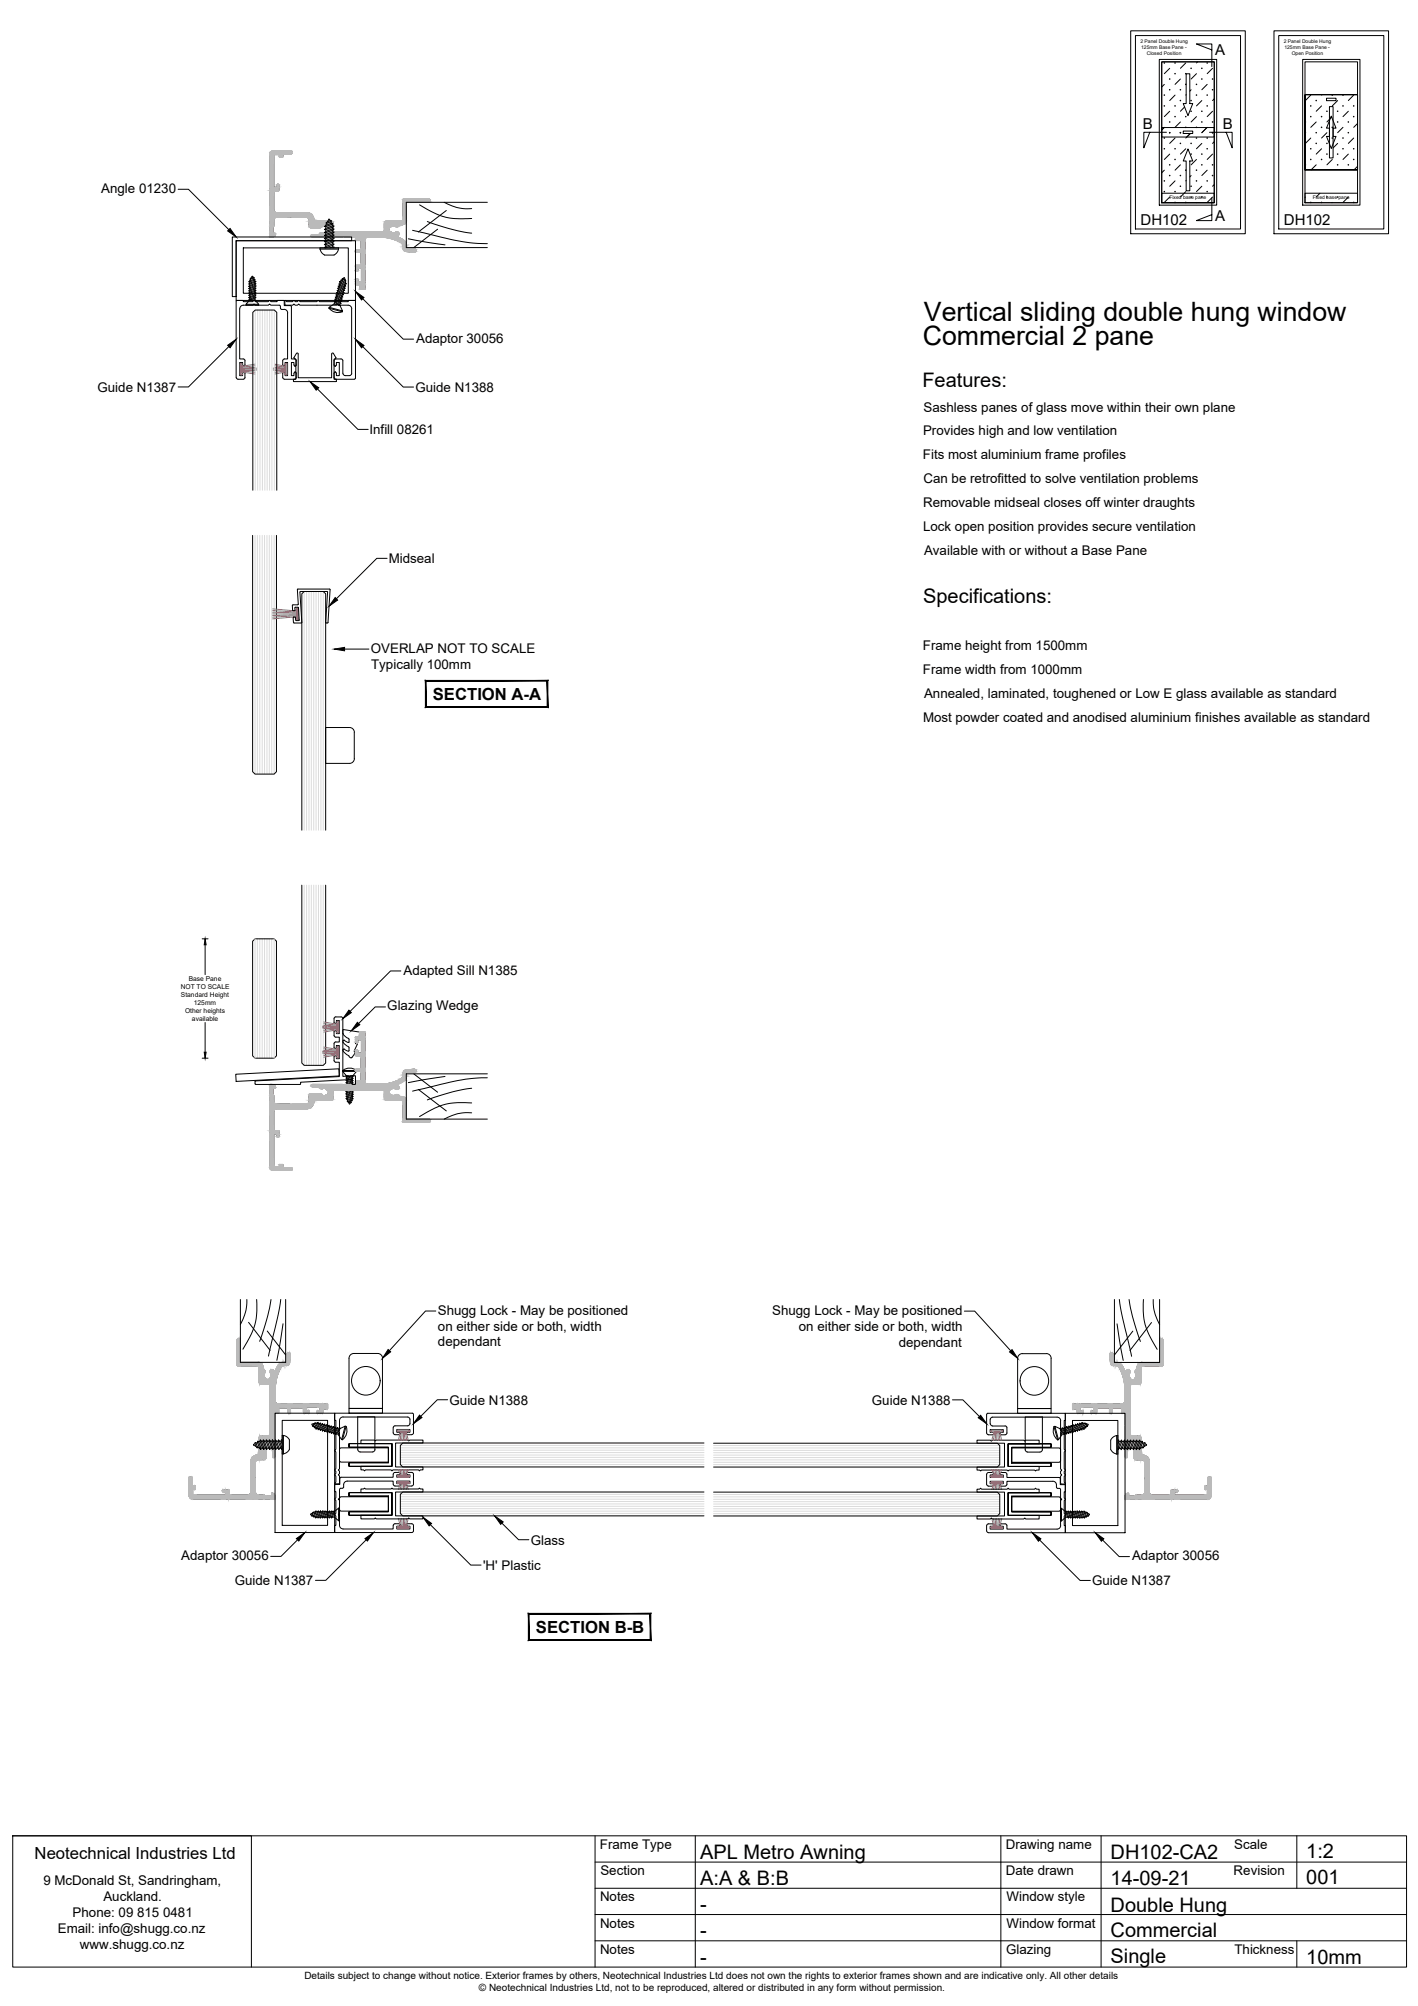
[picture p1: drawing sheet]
<svg xmlns="http://www.w3.org/2000/svg" width="297mm" height="420mm" viewBox="0 0 297 420" stroke-linecap="round" stroke-linejoin="round" font-family="sans-serif">
<defs><g id="words">
<g font-size="5.6">
<text x="193.5" y="67.1">Vertical sliding double hung window</text>
<text x="193.3" y="72.2">Commercial 2 pane</text>
</g>
<g font-size="4.2">
<text x="193.2" y="81.2">Features:</text>
<text x="193.4" y="126.2">Specifications:</text>
<text x="146.7" y="389.3">APL Metro Awning</text>
<text x="232.6" y="389.3">DH102-CA2</text>
<text x="273.6" y="389.1">1:2</text>
<text x="146.7" y="394.8">A:A &amp; B:B</text>
<text x="232.6" y="394.8">14-09-21</text>
<text x="273.6" y="394.7">001</text>
<text x="146.7" y="400.3">-</text>
<text x="232.6" y="400.4">Double Hung</text>
<text x="146.7" y="405.8">-</text>
<text x="232.6" y="405.8">Commercial</text>
<text x="146.7" y="411.3">-</text>
<text x="232.6" y="411.2">Single</text>
<text x="273.6" y="411.4">10mm</text>
</g>
<g font-size="3.5">
<text x="90.7" y="146.6">SECTION A-A</text>
<text x="112.3" y="342">SECTION B-B</text>
<text x="7.3" y="389.4">Neotechnical Industries Ltd</text>
</g>
<g font-size="3.1">
<text x="254.5" y="11.5">A</text>
<text x="239.4" y="27.1">B</text>
<text x="256.2" y="27.1">B</text>
<text x="238.9" y="47.1">DH102</text>
<text x="254.5" y="46.2">A</text>
<text x="268.9" y="47.1">DH102</text>
</g>
<g font-size="2.8">
<text x="21.2" y="40.4">Angle 01230</text>
<text x="87.2" y="71.8">Adaptor 30056</text>
<text x="20.4" y="82.1">Guide N1387</text>
<text x="87" y="82.1">Guide N1388</text>
<text x="193.4" y="86.2">Sashless panes of glass move within their own plane</text>
<text x="77.4" y="91">Infill 08261</text>
<text x="193.4" y="91.1">Provides high and low ventilation</text>
<text x="193.3" y="96.2">Fits most aluminium frame profiles</text>
<text x="193.4" y="101.2">Can be retrofitted to solve ventilation problems</text>
<text x="193.4" y="106.2">Removable midseal closes off winter draughts</text>
<text x="193.4" y="111.2">Lock open position provides secure ventilation</text>
<text x="81.4" y="117.9">Midseal</text>
<text x="193.6" y="116.2">Available with or without a Base Pane</text>
<text x="77.7" y="136.7">OVERLAP NOT TO SCALE</text>
<text x="193.3" y="136.2">Frame height from 1500mm</text>
<text x="77.7" y="140">Typically 100mm</text>
<text x="193.3" y="141.2">Frame width from 1000mm</text>
<text x="193.6" y="146.2">Annealed, laminated, toughened or Low E glass available as standard</text>
<text x="193.4" y="151.2">Most powder coated and anodised aluminium finishes available as standard</text>
<text x="84.5" y="204.1">Adapted Sill N1385</text>
<text x="81.1" y="211.6">Glazing Wedge</text>
<text x="91.7" y="275.3">Shugg Lock - May be positioned</text>
<text x="161.8" y="275.4">Shugg Lock - May be positioned</text>
<text x="91.7" y="278.7">on either side or both, width</text>
<text x="167.3" y="278.7">on either side or both, width</text>
<text x="91.7" y="282">dependant</text>
<text x="188.3" y="282">dependant</text>
<text x="94.2" y="294.2">Guide N1388</text>
<text x="182.6" y="294.2">Guide N1388</text>
<text x="111.2" y="323.5">Glass</text>
<text x="38" y="326.7">Adaptor 30056</text>
<text x="101.2" y="328.8">'H' Plastic</text>
<text x="237.1" y="326.7">Adaptor 30056</text>
<text x="49.2" y="332">Guide N1387</text>
<text x="228.8" y="332">Guide N1387</text>
<text x="125.7" y="387.3">Frame Type</text>
<text x="210.7" y="387.3">Drawing name</text>
<text x="258.5" y="387.3">Scale</text>
<text x="9.1" y="394.9">9 McDonald St, Sandringham,</text>
<text x="125.8" y="392.8">Section</text>
<text x="210.7" y="392.7">Date drawn</text>
<text x="258.4" y="392.7">Revision</text>
<text x="15.2" y="401.6">Phone: 09 815 0481</text>
<text x="21.7" y="398.3">Auckland.</text>
<text x="125.7" y="398.3">Notes</text>
<text x="210.9" y="398.3">Window style</text>
<text x="12.1" y="405">Email: info@shugg.co.nz</text>
<text x="125.7" y="403.8">Notes</text>
<text x="210.9" y="403.8">Window format</text>
<text x="16.7" y="408.3">www.shugg.co.nz</text>
<text x="125.7" y="409.3">Notes</text>
<text x="210.8" y="409.3">Glazing</text>
<text x="258.6" y="409.3">Thickness</text>
</g>
<g font-size="2.1">
<text x="63.8" y="414.5">Details subject to change without notice. Exterior frames by others, Neotechnical Industries Ltd does not own the rights to exterior frames shown and are indicative only. All other details</text>
<text x="100.3" y="417">© Neotechnical Industries Ltd, not to be reproduced, altered or distributed in any form without permission.</text>
</g>
<g font-size="1.4">
<text x="37.8" y="207.1">NOT TO SCALE</text>
<text x="37.9" y="208.8">Standard Height</text>
<text x="39.5" y="205.4">Base Pane</text>
<text x="38.8" y="212.2">Other heights</text>
<text x="40.2" y="213.8">available</text>
<text x="40.6" y="210.5">125mm</text>
</g>
<g font-size="1">
<text x="238.9" y="9.1">2 Panel Double Hung</text>
<text x="239" y="10.3">125mm Base Pane -</text>
<text x="240.2" y="11.6">Closed Position</text>
<text x="268.9" y="9">2 Panel Double Hung</text>
<text x="269" y="10.2">125mm Base Pane -</text>
<text x="270.6" y="11.5">Open Position</text>
<text x="245" y="41.7">Fixed base pane</text>
<text x="275" y="41.7">Fixed base pane</text>
</g>
</g></defs>
<!-- layer: TitleBlock -->
<g fill="none" stroke="#000" stroke-width=".21">
<path d="M236.9 6.5h24v42.5h-24zM237.8 7.5h22.1v40.5h-22.1zM242.8 12.4h12.1v30.6h-12.1zM243.4 13h11v15.7h-11zM243.4 13h11v29.5h-11zM243.9 17.7l-.5 .5M245 14.3l-1.1 1.1M246.1 19.9l-1.1 1.2M247.3 16.6l-1.2 1.1M248.4 13.2l-1.1 1.1M248.5 15.5h.7v6.2h.7l-1 2.5-1-2.5h.6zM248.5 19.8l-.1 .1"/>
<path d="M249.5 18.8l-.3 .3M250.6 15.4l-1.1 1.2M250.9 13l-.3 .2M252.9 17.7l-1.1 1.1M253.9 10.5l-3.3-1.3h3.3v4.7M254 14.3l-1.1 1.1M266.9 6.5h24v42.5h-24zM267.9 7.5h22v40.5h-22zM272.9 12.4h12v30.6h-12zM273.4 13h11v29.5h-11zM273.4 19.8h11v15.8h-11h11v-15.8h-11v15.8zM274.6 19.9l-1.1 1.2"/>
<path d="M276.9 19.8l-.1 .1M283.6 19.9l-1.2 1.2M240.9 27.7l-1.3 3.3v-3.3h4.7M243.4 26.7h11v15.8h-11zM243.9 26.7l-.5 .5M243.9 35.6l-.5 .6M245 23.3l-1.1 1.1M245 32.3l-1.1 1.1M246.1 28.9l-1.1 1.1M246.1 37.9l-1.1 1.1M247.3 25.5l-1.2 1.2M247.3 34.5l-1.2 1.1"/>
<path d="M247.9 27.5h2v.5h-2zM248.1 22.4l-.8 .9M248.4 31.2l-1.1 1.1M248.5 37.8l-.1 .1M248.9 31.2l1 2.5h-.7v6.3h-.7v-6.3h-.6zM249.3 28l-.9 .9M249.5 36.8l-.3 .3M250.6 24.4l-1.1 1.1M250.6 33.4l-1.1 1.1M251.8 21.1l-1.2 1.1M251.8 30l-1.2 1.2M251.8 39l-1.2 1.1"/>
<path d="M252.9 26.7l-1.1 1.1M252.9 35.6l-1.1 1.2M253.4 27.7h4.7v3.3l-1.2-3.3M254 23.3l-1.1 1.1M254 32.3l-1.1 1.1M254.4 20.7l-.4 .4M254.4 29.7l-.4 .3M254.4 38.7l-.4 .3M273.5 23.3l-.1 .1M273.5 32.3l-.1 .1M274.6 28.9l-1.1 1.1M275.7 25.5l-1.1 1.2"/>
<path d="M275.7 34.5l-1.1 1.1M276.8 22.2l-1.1 1.1M276.8 31.2l-1.1 1.1M277.9 20.6h2v.5h-2zM278 27.8l-1.2 1.1M278.5 22.3h.8v6.3h.6l-1 2.5-1-2.5h.6zM278.5 25l-.5 .5M278.9 24.3l1 2.5h-.6v6.3h-.8v-6.3h-.6zM279 24.5l-.3 .3M279.1 33.4l-1.1 1.1M280.2 21.1l-1.1 1.1M280.2 30l-.9 1"/>
<path d="M281.3 26.7l-1.1 1.1M282.4 23.3l-1.1 1.1M282.4 32.3l-1.1 1.1M283.6 28.9l-1.2 1.1M284.4 25.9l-.8 .8M284.4 34.8l-.8 .8M243.4 40.5h11v2h-11zM245 41.3l-1.1 1.1M248.4 40.1l-1.1 1.2M250.6 42.4v.1M253.9 41.5v4.7h-3.3l3.3-1.2M254 41.3l-1.1 1.1"/>
<path d="M273.4 40.5h11v2h-11zM273.5 41.3l-.1 .1M276.5 40.5l-.8 .8M279.1 42.4l-.1 .1M282.4 41.3l-1.1 1.1"/>
</g>
<g fill="#000" stroke="#000" stroke-width=".21">
<circle cx="243.9" cy="19.9" r=".06"/>
<circle cx="243.9" cy="13.2" r=".06"/>
<circle cx="245" cy="18.8" r=".06"/>
<circle cx="245" cy="16.6" r=".06"/>
<circle cx="246.1" cy="13.2" r=".06"/>
<circle cx="246.1" cy="15.4" r=".06"/>
<circle cx="247.3" cy="18.8" r=".06"/>
<circle cx="248.4" cy="15.4" r=".06"/>
<circle cx="248.4" cy="17.7" r=".06"/>
<circle cx="249.5" cy="14.3" r=".06"/>
<circle cx="250.6" cy="19.9" r=".06"/>
<circle cx="250.6" cy="17.7" r=".06"/>
<circle cx="251.8" cy="14.3" r=".06"/>
<circle cx="251.8" cy="16.6" r=".06"/>
<circle cx="252.9" cy="19.9" r=".06"/>
<circle cx="252.9" cy="13.2" r=".06"/>
<circle cx="254" cy="16.6" r=".06"/>
<circle cx="254" cy="18.8" r=".06"/>
<circle cx="279.1" cy="19.9" r=".06"/>
<circle cx="281.3" cy="19.9" r=".06"/>
<circle cx="243.9" cy="22.2" r=".06"/>
<circle cx="243.9" cy="31.2" r=".06"/>
<circle cx="243.9" cy="37.9" r=".06"/>
<circle cx="243.9" cy="28.9" r=".06"/>
<circle cx="245" cy="25.5" r=".06"/>
<circle cx="245" cy="27.8" r=".06"/>
<circle cx="245" cy="34.5" r=".06"/>
<circle cx="245" cy="36.8" r=".06"/>
<circle cx="246.1" cy="33.4" r=".06"/>
<circle cx="246.1" cy="22.2" r=".06"/>
<circle cx="246.1" cy="24.4" r=".06"/>
<circle cx="246.1" cy="31.2" r=".06"/>
<circle cx="247.3" cy="27.8" r=".06"/>
<circle cx="247.3" cy="30" r=".06"/>
<circle cx="247.3" cy="21.1" r=".06"/>
<circle cx="247.3" cy="36.8" r=".06"/>
<circle cx="247.3" cy="39" r=".06"/>
<circle cx="248.4" cy="35.6" r=".06"/>
<circle cx="248.4" cy="24.4" r=".06"/>
<circle cx="248.4" cy="26.7" r=".06"/>
<circle cx="249.5" cy="39" r=".06"/>
<circle cx="249.5" cy="21.1" r=".06"/>
<circle cx="249.5" cy="23.3" r=".06"/>
<circle cx="249.5" cy="30" r=".06"/>
<circle cx="249.5" cy="32.3" r=".06"/>
<circle cx="250.6" cy="28.9" r=".06"/>
<circle cx="250.6" cy="35.6" r=".06"/>
<circle cx="250.6" cy="37.9" r=".06"/>
<circle cx="250.6" cy="26.7" r=".06"/>
<circle cx="251.8" cy="25.5" r=".06"/>
<circle cx="251.8" cy="34.5" r=".06"/>
<circle cx="251.8" cy="23.3" r=".06"/>
<circle cx="251.8" cy="32.3" r=".06"/>
<circle cx="252.9" cy="28.9" r=".06"/>
<circle cx="252.9" cy="22.2" r=".06"/>
<circle cx="252.9" cy="31.2" r=".06"/>
<circle cx="252.9" cy="37.9" r=".06"/>
<circle cx="254" cy="36.8" r=".06"/>
<circle cx="254" cy="27.8" r=".06"/>
<circle cx="254" cy="25.5" r=".06"/>
<circle cx="254" cy="34.5" r=".06"/>
<circle cx="273.5" cy="34.5" r=".06"/>
<circle cx="273.5" cy="27.8" r=".06"/>
<circle cx="273.5" cy="25.5" r=".06"/>
<circle cx="274.6" cy="24.4" r=".06"/>
<circle cx="274.6" cy="31.2" r=".06"/>
<circle cx="274.6" cy="22.2" r=".06"/>
<circle cx="274.6" cy="33.4" r=".06"/>
<circle cx="275.7" cy="21.1" r=".06"/>
<circle cx="275.7" cy="30" r=".06"/>
<circle cx="275.7" cy="27.8" r=".06"/>
<circle cx="276.8" cy="24.4" r=".06"/>
<circle cx="276.8" cy="26.7" r=".06"/>
<circle cx="276.8" cy="33.4" r=".06"/>
<circle cx="278" cy="30" r=".06"/>
<circle cx="278" cy="32.3" r=".06"/>
<circle cx="278" cy="23.3" r=".06"/>
<circle cx="279.1" cy="26.7" r=".06"/>
<circle cx="279.1" cy="28.9" r=".06"/>
<circle cx="280.2" cy="23.3" r=".06"/>
<circle cx="280.2" cy="25.5" r=".06"/>
<circle cx="280.2" cy="32.3" r=".06"/>
<circle cx="280.2" cy="34.5" r=".06"/>
<circle cx="281.3" cy="31.2" r=".06"/>
<circle cx="281.3" cy="22.2" r=".06"/>
<circle cx="281.3" cy="28.9" r=".06"/>
<circle cx="282.4" cy="25.5" r=".06"/>
<circle cx="282.4" cy="27.8" r=".06"/>
<circle cx="282.4" cy="34.5" r=".06"/>
<circle cx="283.6" cy="24.4" r=".06"/>
<circle cx="283.6" cy="22.2" r=".06"/>
<circle cx="283.6" cy="31.2" r=".06"/>
<circle cx="283.6" cy="33.4" r=".06"/>
<circle cx="243.9" cy="40.1" r=".06"/>
<circle cx="246.1" cy="40.1" r=".06"/>
<circle cx="246.1" cy="42.4" r=".06"/>
<circle cx="248.4" cy="42.4" r=".06"/>
<circle cx="249.5" cy="41.3" r=".06"/>
<circle cx="251.8" cy="41.3" r=".06"/>
<circle cx="252.9" cy="40.1" r=".06"/>
<circle cx="274.6" cy="42.4" r=".06"/>
<circle cx="276.8" cy="42.4" r=".06"/>
<circle cx="278" cy="41.3" r=".06"/>
<circle cx="280.2" cy="41.3" r=".06"/>
<circle cx="283.6" cy="42.4" r=".06"/>
</g>
<!-- layer: APL Notes -->
<g fill="#000" stroke="#000" stroke-width=".21">
<path d="M114.6 142.7v5.3l.2 .2zM114.6 142.7l.2-.2v5.7zM89.3 142.7h25.3l.2-.2zM89.1 142.5h25.7l-25.5 .2zM89.1 142.5l.2 5.5v-5.3zM89.1 142.5l.2 5.5-.2 .2zM89.3 148l-.2 .2 25.5-.2zM89.1 148.2l25.5-.2 .2 .2z"/>
<path d="M136.2 338.1v5.3l.1 .2zM136.3 337.9v5.7l-.1-5.5zM110.8 338.1h25.4l.1-.2zM110.7 337.9h25.6l-25.5 .2zM110.7 337.9l.1 5.5v-5.3zM110.7 337.9l.1 5.5-.1 .2zM110.8 343.4l-.1 .2 25.5-.2zM110.7 343.6l25.5-.2 .1 .2z"/>
</g>
<!-- layer: Components -->
<g fill="none" stroke="#000" stroke-width=".21">
<path d="M52.3 58.8l-.2 .2h.2M52.3 59.3l-.2 .2h.2M52.3 59v.3M52.3 59.5v.3M52.5 58.5l-.2 .3M52.6 58.3l.3-.4 .3 .2-.1 .1 .2 .3-1 .3M52.6 58.3l-.3 .2h.2M53 58.1l-.4 .2M53.1 58.2l-.6 .3M53.3 58.5h.1l-.1 .2M53.3 58.7l-1 .3M53.3 58.7l.1 .2"/>
<path d="M53.4 59.4l-1.3 .6h.2v.3M53.4 58.9h.2l-.2 .2M53.4 59.4h.2l-.2 .2M53.4 59.6l-1.1 .4M53.4 59.8l-1.1 .5M53.4 59.1l-1.1 .4M53.4 58.9l-1.1 .4M53.4 59.8l.2 .1-.2 .2M53.4 59.1v.3M53.4 59.6v.2M67 52.2v-.3h3.9v.3M67 52.2h3.9"/>
<path d="M67.1 52.2a1.68 1.68 0 0 0 .9 1.2h2a1.76 1.76 0 0 0 .9-1.2M68.2 50.4l-.3 .2h.3M68.2 49.7l-.3 .3h.3v.4M68.2 51l-.3 .2h.3v.4l1.5-.5M68.2 51.6l-.3 .3h.3M68.2 47.2l-.3 .3h.3M68.2 47.8l-.3 .3h.3M68.2 47.5v.3M68.2 48.1v.4M68.2 48.7v.4M68.2 49.4v.3M68.2 51.9h.1"/>
<path d="M68.5 46.7l-.3 .5M68.6 46.4l.3-.5h.1l.2 .3 .2 .1-.1 .2 .1 .3-1.2 .4M68.6 46.4l-.3 .3h.2M69.2 46.2l-.6 .2M69.3 46.5l-.8 .2M69.4 46.8h.3l-.1 .2M69.6 47l.1 .3h.3l-.3 .3M69.6 47l-1.4 .5M69.7 50.4l-1.5 .6v-.4M69.7 50.1v.3l.3 .1-.3 .2M69.7 49.2h.3l-.3 .3M69.7 51.1h.3l-.3 .3"/>
<path d="M69.7 47.9l-1.5 .6-.3 .2h.3M69.7 47.9l.3 .1-.3 .2M69.7 48.9l.3-.3h-.3l-1.5 .5-.3 .3h.3M69.7 51.7l.3 .1-.2 .1M69.7 51.7l-.6 .2M69.7 47.6v.3M69.7 48.2v.4M69.7 48.9v.3M69.7 49.5v.3M69.7 50.7v.4M69.7 51.4v.3M69.7 50.7l-1.5 .5"/>
<path d="M69.7 49.5l-1.5 .5M69.7 49.8l-1.5 .6M69.7 49.2l-1.5 .5M69.7 50.1l-1.5 .5M69.7 49.8l.3 .1-.3 .2M69.7 51.4l-1.5 .5M69.7 47.6l-1.5 .5M69.7 47.3l-1.5 .5M69.7 48.2l-1.5 .5M69.7 48.9l-1.5 .5M71.1 59.9l.9 .7M71.1 59.9h-.3l.2 .2"/>
<path d="M71.1 59.7l1 .6M71.1 59.7v.2M71.2 59.5l1 .7 .1 .2-.2-.1-.1 .3M71.2 59.5h-.2l.1 .2M71.3 59.2l.9 .7M71.3 59.2l-.1 .3M71.3 59h-.2l.2 .2M71.3 59l1 .7M71.5 58.8l.8 .6M71.5 58.8l-.2 .2M71.6 58.6l-.2 .1 .1 .1M71.8 58.4l.5 .4 .1 .4"/>
<path d="M71.9 58.3l.4 .3M72.2 59.9v.3M72.3 59.7l.1 .2h-.2M72.3 58.6l-.2-.5-.4 .2 .1 .1-.2 .2 .8 .6M72.3 58.6l.2 .3-.2-.1M72.3 59.4v.3M72.4 59.2l.2 .3-.3-.1M51.5 63.7v.2h2.7v-.2M52.3 62.8l-.8 .9h2.7M52.3 60.5v.2l-.2 .2h.2M52.3 61.2l-.2 .2h.2M52.3 61.7l-.2 .2h.2"/>
<path d="M52.3 62.2l-.2 .2h.2v.2M52.3 60.3l-.2 .2h.2M52.3 60.9v.3M52.3 61.4v.3M52.3 61.9v.3M52.3 62.6l-.2 .2h1.3M53.4 60.3l.2 .1-.2 .1M53.4 60.8h.2l-.2 .2M53.4 61.3h.2l-.2 .2M53.4 62.2l.2 .1-.2 .1M53.4 61.7l.2 .1-.2 .2v.2M53.4 60.1l-1.1 .4"/>
<path d="M53.4 60.1v.2M53.4 60.5v.3M53.4 61v.3M53.4 61.5v.2M53.4 62.4v.4M53.4 61l-1.1 .4M53.4 60.8l-1.1 .4M53.4 60.5l-1.1 .4M53.4 60.3l-1.1 .4M53.4 61.5l-1.1 .4M53.4 61.3l-1.1 .4M53.4 61.7l-1.1 .5"/>
<path d="M53.4 62l-1.1 .4M53.4 62.2l-1.1 .4M53.4 62.4l-1 .4M53.4 62.8l.8 .9M68.9 64.5a2.34 2.34 0 0 0 2.8 .8M69 64.4l1-.7 1.2 .3 .6 1.1zM69 64.4l-.1 .2 2.8 .7M70.2 63.4l-.1 .3M70.2 63.4l.9 .6M70.2 63.1h-.2l.2 .3M70.2 63.1l1 .7M70.3 62.9l.9 .6"/>
<path d="M70.3 62.7h-.2l.2 .2-.1 .2M70.3 62.7l1 .7M70.4 62.4l-.1 .3M70.4 62.4l1 .7M70.5 62.2h-.3l.2 .2M70.5 62.2l.9 .7M70.5 62v.2M70.5 62l1 .6M70.6 61.8l-.2-.1 .1 .3M70.6 61.8l.9 .6M70.7 61.5l-.1 .3M70.7 61.5l.9 .7"/>
<path d="M70.7 61.3h-.2l.2 .2M70.7 61.3l.9 .7M70.8 61.1l-.1 .2M70.8 61.1l.9 .6M70.8 60.8l1 .7 .1-.2M70.9 60.6l1.2 .7-.2-.2 .1-.3 .2 .1-.2-.3M70.9 60.6l-.1 .2h-.2l.2 .3M71 60.4l.9 .7M71 60.1v.3h-.3l.2 .2M71 60.1l1 .7M71.2 63.8v.2M71.3 63.4l.2 .2-.3-.1v.3"/>
<path d="M71.4 63.1l-.1 .3M71.4 62.9l.2 .2h-.2M71.5 62.6l-.1 .3M71.5 62.4l.2 .3-.2-.1M71.6 62.2l-.1 .2M71.7 61.7l-.1 .3 .2 .2h-.2M71.8 65.1l-.1 .2M71.8 61.5l.1 .3-.2-.1M61.2 126.8l.1 1M61.3 127.8l.1 .1M61.4 127.9h.3M61.6 130.5h1.5"/>
<path d="M61.8 127.3l-.1 .6M61.8 127.3l.1-.1 .6 .1 .2 2.6M62.5 126.5l-.1 .2h-1l-.1 .1M62.5 126.6l-.1-3.2h6.7l-.5 7.1M62.7 129.8l-.1 .2-.6-.1-.1-.6h-.4v1.1l.1 .1M63.1 130.5l.1-.2-.4-6.3 .2-.1h5.6l-.4 6.4 .2 .2M68.3 130.5h.3M71.8 215.8v.6M71.8 215.8l.2-.2 3.3 .6-.1 .9h-.7v1.5h.3v.2M71.8 216.4l.5 .7 .8 .5v.6M71.9 219.8a1.61 1.61 0 0 0 1.2 1.3l.3 .4 .4-.1M71.9 218v.4"/>
<path d="M71.9 218l.2-.1 .9 .5M71.9 218.3l1.1 .9M72.1 219.7l-.2 .1M73 219.2l.1 .9h-.4l-.6-.4M73.1 218.2l-.1 .2M74.8 218.8l-.6 1.3v.2h.2l.1 .2-.7 .9M71.8 224.2v.2M71.8 224.2h2.9M71.8 224.2a2.34 2.34 0 0 1 2.9 0M72.7 230.3l.9 .3-.1 .2M72.7 228.8v.3h-.2l.2 .2 1.1 .4M72.7 230.1h-.2l.2 .2"/>
<path d="M72.7 229.6h-.2l.2 .2M72.7 230.1l1.1 .4-.2 .1M72.7 227.7h-.2l.2 .2M72.7 227.2h-.2l.2 .2v.3M72.7 226.7h-.2l.2 .2M72.7 226.3h-.2l.2 .2M72.7 225.5v.3h-.2l.2 .2M72.7 228.2v-.3l1.1 .4M72.7 228.6l1.1 .4M72.7 228.4l1.1 .4M72.7 230.3l.2 .3M72.7 229.1l1.1 .4"/>
<path d="M72.7 228.8l1.1 .5M72.7 229.6l1.1 .4M72.7 229.8l1.1 .4M72.7 226v.3M72.7 226.5v.2M72.7 226.9v.3M72.7 229.3v.3M72.7 229.8v.3M72.7 226.7l1.1 .4M72.7 226.9l1.1 .5M72.7 227.2l1.1 .4M72.7 227.4l1.1 .4"/>
<path d="M72.7 226.3l1.1 .4M72.7 226.5l1.1 .4M72.7 226l1.1 .4M72.7 225.8l1.1 .4M72.7 225.5l1.1 .4M72.7 227.7l1.1 .4M72.7 225.3l1.1 .4M72.9 230.6l.7 .3-.4 .3-.2-.4M72.9 230.6h-.2l.7 .4M73.5 225.3l.3 .1M73.8 228.6l.2 .1-.2 .1v.2M73.8 230l.2 .1-.2 .1"/>
<path d="M73.8 229.5l.2 .2h-.2M73.8 228.6l-1.3-.4 .2 .2v.2h-.2l.2 .2M73.8 227.6l.2 .2h-.2M73.8 227.1l.2 .2-.2 .1M73.8 226.7l.2 .1-.2 .1M73.8 225.7l.2 .2h-.2M73.8 225.9v.3l.2 .2h-.2M73.8 228.1l.2 .1-.2 .1v.3M73.8 229l.2 .2-.2 .1M73.8 225.4v.3M73.8 226.4v.3M73.8 226.9v.2"/>
<path d="M73.8 227.4v.2M73.8 227.8v.3M73.8 229.3v.2M73.8 229.7v.3M73.8 230.2l-.1 .2M73.9 225.3l.1 .1h-.2M73.9 225.3h-1.4l.2 .2M74.7 224.4h-2.9l.8 .9M74.7 224.2v.2M74.7 224.4l-.8 .9M65.8 298.2l-.3 .4M65.8 298.9v.2l.2-.1"/>
<path d="M66 299l.2 .1M66 298.1l.1-.1-.3 .2M66.2 299.1v.3l.2-.2M66.4 299.2l.3 .1M66.4 298.1l-.6 .8-.2-.2-.1 .1-.2-.4 .5-.2M66.4 298.1h-.4l-.4 .6M66.4 298.1l.3-.2-.1 .2M66.6 298.1l.3 .1M66.6 298.1l-.6 .9M66.7 299.3l-.1 .2 .3-.2M66.9 299.3l.2 .1M66.9 298.2l.2-.2v.2"/>
<path d="M66.9 298.2l-.7 .9M67.1 298.2l-.7 1M67.1 298.2l.2 .1M67.1 299.4v.2l.2-.2M67.3 299.4l.3 .1v.2l.2-.1M67.5 298.4l-.6 .9M67.8 299.6h.2v.3l.2-.2M67.8 298.4h-.3l.1-.2-.3 .1-.6 1M67.8 298.4l.2-.1v.2l.2 .1 .3-.2-.7 1.2M67.8 298.4l-.7 1M68 298.5l-.7 .9M68.2 298.6l-.6 .9"/>
<path d="M68.2 299.7l.3 .1M68.4 298.6l.3 .1-.7 .9M68.5 299.8v.2l.2-.2M68.7 298.7l.3-.2-.1 .2M68.7 299.8l.2 .1M68.9 298.7l.3 .1 .2-.2v.3M68.9 298.7l-.7 1M68.9 299.9v.2l.3-.2M69.2 299.9l.2 .1M69.2 298.8l-.7 1M69.4 298.9h.2M69.4 298.9l-.7 .9"/>
<path d="M69.4 300v.2l.2-.1M69.6 298.9l.3-.1-.1 .2M69.6 298.9l-.7 1M69.8 299h.3M69.8 299l-.6 .9M70.1 299l.2-.1v.2M70.1 299l-.7 1M70.3 299.1l.2 .1M70.3 299.1l-.7 1M70.5 299.2l.3-.2-.1 .2 .3 .1M70.5 299.2l-.7 .9M70.7 299.2l-.6 1"/>
<path d="M71 299.3l-.7 .9M71.1 299.4l-.6 .9M71.2 299.2l1.1-.5-.7 2.8-.8-1zM71.2 299.2l-.2 .1M72.3 298.7l.2 .1M72.5 298.8l-.8 2.8M72.5 298.7a2.34 2.34 0 0 1-.7 2.8M220.8 298.8l.8 2.8M220.8 298.8a2.34 2.34 0 0 0 .8 2.8M221 298.7l1.1 .6 .3 1.2-.7 1zM221 298.7l-.2 .1M222.1 299.3h.2"/>
<path d="M222.1 299.4l.7 .9M222.3 299.3l.7 1M222.5 299.3l.7 .9M222.7 299.2l-.2-.2v.3h-.2M222.7 299.2l.7 .9M223 299.1l-.3 .1M223 299.1l.7 1M223.2 299.1l-.3-.2 .1 .2M223.2 299.1l.7 .9M223.5 299l-.3 .1M223.5 299l.6 1M223.7 299l-.3-.2 .1 .2"/>
<path d="M223.7 299l.6 .9M223.9 298.9l-.2 .1M223.9 298.9l.7 .9M224.1 298.8l.7 1M224.1 300h-.2M224.3 299.9v.2l-.2-.1M224.4 298.8h-.3l-.2-.1v.2M224.4 298.8l.6 .9M224.6 298.7l-.3-.1 .1 .2M224.6 299.8l-.3 .1M224.8 299.8v.2l-.2-.2M224.9 298.6l-.3 .1 .7 1"/>
<path d="M225 298.6l.7 .9M225 299.7l-.2 .1M225.3 298.5l.7 1M225.5 298.5l.3-.1-.1-.2 .3 .1 .6 1M225.5 298.5l-.2-.2v.2l-.3 .1-.2-.2 .7 1.2M225.5 298.5l.7 .9M225.5 299.6l-.2 .1v.2l-.3-.2M225.8 298.4l.6 1M226 299.5h-.3v.3l-.2-.2M226.2 299.4v.2l-.2-.1M226.2 298.3l.7 .9M226.2 298.3h-.2"/>
<path d="M226.4 298.2l-.2-.2v.3M226.4 298.2l.7 1M226.4 299.4h-.2M226.6 299.3l.1 .2-.3-.1M226.7 298.2h-.3M226.7 298.2l.6 .8M226.9 298.1l.6 .8 .3-.1 .2-.3-.5-.3M226.9 298.1l.4 .1 .4 .5M226.9 298.1l-.3-.2 .1 .3M226.9 299.2l-.3 .1M227.1 299.2v.2l-.2-.2M227.3 298.2l-.1-.2 .3 .2"/>
<path d="M227.3 299l-.2 .2M227.5 298.9l-.1 .2-.1-.1M227.5 298.2l.3 .4M53.4 302.4l.2 .5M53.6 302.9l-.5-.2v-.2l.3-.1 .1-.3 .1 .2 .3-.2 .5 1.2M53.6 302.9l.3 .4v-.2M53.6 302.3l.3 .8M53.9 303.1l.5 .2M54.2 302l-.2-.2-.1 .3M54.2 302l.5 1.3M54.4 303.3l.3 .3v-.3M54.5 301.9l.5 1.4"/>
<path d="M54.7 303.3h.3M54.8 301.9l-.3-.3v.3l-.3 .1M54.8 301.9h.3M54.8 301.9l.5 1.4M55 303.3l.3 .3v-.3M55.1 301.9l.5 1.4 .3 .3v-.3M55.1 301.9l.1-.3 .2 .3M55.3 303.3h.3M55.4 301.9h.3M55.4 301.9l.5 1.4M55.9 303.3h.4M56 301.9l-.2-.3-.1 .3 .6 1.4 .2 .3v-.3"/>
<path d="M56 301.9h.4M56 301.9l.5 1.4M56.4 301.9v-.3l.3 .3M56.4 301.9l.5 1.4M56.5 303.3h.4M56.7 301.9h.3M56.7 301.9l.5 1.4M56.9 303.3l.3 .3v-.3h.4M57 301.9l.6 1.4M57 301.9l.1-.3 .2 .3M57.3 301.9h.3l.1-.3 .2 .3M57.3 301.9l.5 1.4"/>
<path d="M57.6 303.3l.2 .3v-.3M57.6 301.9l.6 1.4h-.4M57.9 301.9h.4M57.9 301.9l.5 1.4M58.3 301.9l.5 1.4h-.4v.3l-.2-.3M58.3 301.9v-.3l.3 .3M58.6 301.9h.3M58.6 301.9l.5 1.4M58.8 303.3l.3 .3v-.3M58.9 301.9l.2 .6M59.1 303.3h.1M59.1 301.8l-.2-.2v.3"/>
<path d="M59.4 300.7h-.3v3.8h.3M59.4 300.7v3.8M59.4 300.7a1.67 1.67 0 0 1 1.2 .9v2a1.68 1.68 0 0 1-1.2 .9M65.5 316.9l-.2 .5M65.7 316.8v-.1l-.2 .2M65.7 317.6v.2l.1-.1M65.7 316.8l-.3 .7M65.8 317.7l.3 .1M66 316.7l-.3 .9-.3-.1-.1 .1-.2-.3 .4-.4M66 316.7l.2-.3v.3M66 316.7l-.3 .1M66.1 317.8v.2l.2-.2"/>
<path d="M66.2 316.7l-.4 1M66.2 316.7h.3M66.3 317.8h.3M66.5 316.7l.2-.3v.3M66.5 316.7l-.4 1.1M66.6 317.8v.2l.2-.2M66.7 316.7l-.4 1.1M66.7 316.7h.3M66.8 317.8h.2M67 317.8l.1 .2 .1-.2M67.2 316.7l-.4 1.1M67.2 317.8h.3"/>
<path d="M67.4 316.7h-.2v-.3l-.2 .3-.4 1.1M67.4 316.7l.2-.3v.3M67.4 316.7l-.4 1.1M67.5 317.8l.1 .2 .1-.2M67.6 316.7h.3l.2-.3v.3M67.6 316.7l-.4 1.1M67.7 317.8h.3M67.9 316.7l-.4 1.1M68 317.8v.2l.2-.2M68.1 316.7h.3M68.1 316.7l-.4 1.1M68.2 317.8h.3"/>
<path d="M68.4 316.7l.2-.3v.3M68.4 316.7l-.4 1.1M68.5 317.8v.2l.2-.2M68.6 316.7h.3M68.6 316.7l-.4 1.1M68.7 317.8h.2M68.9 316.7l.2-.3v.3M68.9 316.7l-.4 1.1M68.9 317.8l.1 .2 .2-.2h.2M69.1 316.7h.2M69.1 316.7l-.4 1.1M69.3 316.7l.2-.3v.3h.3"/>
<path d="M69.3 316.7l-.4 1.1M69.4 317.8v.2l.2-.2M69.5 316.7l-.3 1.1M69.6 300.1h.2M69.8 316.7l.2-.2v1.3h-.4M69.8 316.7l-.4 1.1M69.8 300.1v.3l.3-.2h.2M70 316.7l.9-.8v2.6M70 316.7l-.4 1.1M70 317.7l.9 .8M70.3 300.2v.3l.2-.2M70.5 300.3l.4 .1"/>
<path d="M70.9 315.9h.2v2.6h-.2M71.1 303.5l.3-.2h10v2.9h-10l-.3-.2zM71.4 313.5h10v3h-10l-.3-.2v-2.5zM71.6 301.5l.1 .1M75.6 301.6h2.8l.2 .2 .2-.2h6.6l.2 .2 .2-.2h2.8v.6h-5.7v5.1h5.7v.6h-.5l-.2 .2-.2-.2h-5.4l-.2 .2-.2-.2h-5.3l-.2 .2-.2-.2h-.6v-.8h6.5v-4.7h-6.5zM75.6 311.9h.6l.2-.2 .2 .2h5.3l.2-.2 .2 .2h5.4l.2-.2 .2 .2h.5v.6h-5.7v5h5.7v.6h-2.8l-.2-.2-.2 .2h-6.6l-.2-.2-.2 .2h-2.8v-.7h6.5v-4.8h-6.5zM204.7 301.6h2.8l.2 .3 .2-.3h6.6l.2 .3 .2-.3h2.8v.8h-6.5v4.7h6.5v.8h-.6l-.2 .2-.2-.2h-5.3l-.2 .2-.2-.2h-5.4l-.2 .2-.2-.2h-.5v-.6h5.7v-5h-5.7zM204.7 311.9h.5l.2-.2 .2 .2h5.4l.2-.2 .2 .2h5.3l.2-.2 .2 .2h.6v.8h-6.5v4.7h6.5v.8h-2.8l-.2-.3-.2 .3h-6.6l-.2-.3-.2 .3h-2.8v-.7h5.7v-5h-5.7zM211.9 303.3h10l.3 .2v2.5l-.3 .3h-10zM211.9 313.5h10l.3 .3v2.5l-.3 .2h-10zM221.7 301.5l-.1 .1M222.4 315.9h-.2v2.7h.2"/>
<path d="M222.8 300.3l-.4 .1M223 300.3v.2l-.2-.2M223.3 316.7l-.9-.8v2.7M223.3 317.8h.4M223.3 316.7l.4 1.1M223.3 317.8l-.9 .8M223.4 300.1v.3l-.2-.2-.2 .1M223.5 316.7h.3v-.2l.1 .2M223.5 316.7l-.2-.2v1.3M223.5 316.7l.4 1.1M223.7 317.8l.1 .2 .1-.2M223.7 300.1h-.3"/>
<path d="M223.8 316.7l.3 1.1M223.9 300v.2l-.2-.1M223.9 317.8h.2l.2 .2v-.2M223.9 316.7h.3M223.9 316.7l.4 1.1M224.2 316.7v-.2l.2 .2M224.2 316.7l.4 1.1M224.3 317.8h.3M224.4 316.7h.3M224.4 316.7l.4 1.1M224.6 317.8l.2 .2v-.2M224.7 316.7v-.2l.2 .2"/>
<path d="M224.7 316.7l.4 1.1M224.8 317.8h.3M224.9 316.7h.3M224.9 316.7l.4 1.1M225.1 317.8l.2 .2v-.2M225.2 316.7v-.2l.2 .2h.2M225.2 316.7l.4 1.1M225.3 317.8h.3M225.4 316.7l.4 1.1M225.6 317.8l.1 .2 .1-.2M225.6 316.7l.4 1.1M225.6 316.7v-.2l.2 .2"/>
<path d="M225.8 317.8h.2M225.8 316.7h.3v-.2l.2 .2 .4 1.1M225.8 316.7l.5 1.1M226 317.8l.2 .2 .1-.2M226.1 316.7l.4 1.1M226.3 317.8h.2M226.3 316.7h.3M226.5 317.8l.2 .2v-.2M226.6 316.7v-.2l.2 .2M226.6 316.7l.4 1.1M226.7 317.8h.3M226.8 316.7h.3"/>
<path d="M226.8 316.7l.4 1.1M227 317.8l.2 .2v-.2M227.1 316.7v-.2l.2 .2M227.1 316.7l.3 1M227.3 316.7l.3 .9 .3-.1v.1l.3-.3-.4-.4M227.3 316.7l.3 .1M227.4 317.7l-.2 .1M227.6 316.8v-.1l.2 .2M227.6 317.6v.2l-.2-.1M227.6 316.8l.3 .7M227.8 316.9l.2 .5M232.7 301.6v2a1.68 1.68 0 0 0 1.2 .9"/>
<path d="M233.9 300.7h.3v3.8h-.3zM233.9 300.7a1.68 1.68 0 0 0-1.2 .9M234.2 303.3h.1M234.2 301.8l.1-.2 .1 .3M234.2 303.3v.3l.3-.3M234.4 301.9l-.2 .6M234.4 301.9h.3M234.7 301.9l.2-.3 .1 .3M234.7 301.9l-.5 1.4M235 301.9l-.5 1.4h.3v.3l.3-.3M235 301.9h.4M235.4 301.9l.2-.3v.3h.4"/>
<path d="M235.4 301.9l-.6 1.4M235.5 303.3v.3l.2-.3M235.6 301.9l-.5 1.4h.4M235.7 303.3h.4v.3l.3-.3M236 301.9l-.5 1.4M236 301.9l.2-.3 .1 .3M236.3 301.9h.3M236.3 301.9l-.6 1.4M236.4 303.3h.3M236.6 301.9l.3-.3v.3M236.6 301.9l-.5 1.4M236.9 301.9h.4"/>
<path d="M236.9 301.9l-.5 1.4M237 303.3h.4M237.3 301.9l.2-.3 .1 .3-.6 1.4-.3 .3v-.3M237.3 301.9l-.6 1.4M237.6 301.9h.3M237.6 303.3h.4M237.9 301.9l.2-.3 .1 .3M237.9 301.9l-.5 1.4M238 303.3v.3l.3-.3M238.2 301.9l-.6 1.4-.2 .3v-.3M238.2 301.9h.3M238.3 303.3h.3"/>
<path d="M238.5 301.9l.3-.3v.3l.3 .1M238.5 301.9l-.5 1.4M238.6 303.3v.3l.3-.3M238.8 301.9l-.5 1.4M239.1 302l.2-.1 .1 .3M239.1 302l-.5 1.3M239.4 303.1l-.5 .2M239.6 302.3l-.2 .8M239.7 303l.5-.3v-.1l-.3-.2-.1-.3-.2 .2-.2-.1-.5 1.1M239.7 303l-.3 .3v-.2M239.9 302.4l-.2 .6"/>
</g>
<!-- layer: APL Joinery -->
<g fill="none" stroke="#000" stroke-width=".21">
<path d="M57.2 31.6h3.8l.1 .5M57.2 31.6a.75 .75 0 0 0-.7 .8v17.1M61 32.2h-1.7l-.1 .7-.6-.1-.1-.4h-1.1v6.8h.6l.1-.6h.3v1.3l-1 .1v4M61.1 32.1l-.1 .1M56.5 49.5l.1 .1M56.6 49.6h.4M57.4 46v1.3M57.4 44l.1 .3 .4 .2h6.2a1.52 1.52 0 0 1 1.6 1.8h3.6l.4 .2 .1 .3M57.4 46l.1-.2 .4-.3h2.9l.2-.2 .2 .2h3l.5 .3v1.4l.3 .4 2 .1M57.4 47.3l-.2 .1v1.5h.5v.1a.75 .75 0 0 1-.7 .6M65.5 49.6h6.3l.2-.2 .2 .2h2.3v.7l1.1 .1v2h-1l-.1 .2 .2 .3M67 49.1h-1.5l-.3 .3 .3 .2"/>
<path d="M68.2 47.4a.63 .63 0 0 1 .6 .4 .63 .63 0 0 1-.3 .7M68.2 47.3a1.37 1.37 0 0 0-1.2 .4M68.5 48.5a.92 .92 0 0 1-1.1 .2l-.4 .4M69.8 46.8v1.5l.2 .2M70 48.5h10.3M74.7 52.9h.9v2.7l-1 .1-.1 .9 .2 .2 .3-.2v-.4h.7v2.8h-.7l-.1-.6h-.3l-.1 1 .2 .2M79.6 49.7h-2.6l-.5 .2-.1 10.7h-1l-.1-1h-.6M79.6 49.7a7.5 7.5 0 0 1 4.7 1.5l.2 .5a.76 .76 0 0 0 .6 1l1.6 .1M80.5 46.8v1.5l-.2 .2M83.4 49.3v.3l.9 .5M83.5 47.2a.49 .49 0 0 1-.8 .1 .81 .81 0 0 0-1.2 .7 .81 .81 0 0 0 1.2 .8 .47 .47 0 0 1 .6-.2 .47 .47 0 0 1 .2 .5l-.1 .2M84.3 50.2l.7 .6 .1 .5"/>
<path d="M84.4 41.9l-.1 4.3-3.3 .1-.4 .2-.1 .3M84.4 41.9l.2-.2h5.2a.35 .35 0 0 1 .3 .3 .35 .35 0 0 1-.3 .4h-4.7v3.7M85.1 51.3v.8h1.7a.35 .35 0 0 1 .3 .4 .35 .35 0 0 1-.4 .3M85.1 46.1a1.22 1.22 0 0 1-1.5 1v.2M85.5 50l7.7 1.3M86.4 48.2l2 .5a54.4 54.4 0 0 0 13.5 2.3h.2M87.9 42.9a14.5 14.5 0 0 0 8.6 2.9h2.3M89.5 46.4a41.3 41.3 0 0 0 9.3 2.4M91.7 48l-5 3.8M93 42.4a9.6 9.6 0 0 0 5.8 1.3M93.5 44.1l-5.9 4.5M102.1 42.4h-17v9.5h17"/>
<path d="M56.5 227.3v17.1M56.5 227.3a.71 .71 0 0 1 .8-.1 .71 .71 0 0 1 .4 .7h-.1M57.3 229.4l.1 .1M57.4 232.7v4.1l1 .1M57.4 229.5v1.2M57.4 232.7l.1-.2 .4-.3h6.2a1.51 1.51 0 0 0 1.6-1.7l3.8-.1 .3-.4v-1.5l.2-.3h10.3l.2 .3v1.5l.3 .4 3.5 .2 .2 4.4 5.3 .1a.35 .35 0 0 0 .3-.4 .35 .35 0 0 0-.3-.3M57.4 230.7l.2 .5h.3M57.6 227.9h-.4l.1 1.5M57.9 231.2h2.9l.2 .2 .2-.2h3M58 238l.2 .2 .2-.2M58 238v-.4h-.6v6.8h1.1l.1-.5h.6l.1 .6 1.8 .1M58.4 236.9v1.1"/>
<path d="M67 229l-2 .1-.3 .5v1.4l-.5 .2M67 229l.3 .2a.78 .78 0 0 0 .9 .2M67 227.6a.5 .5 0 0 0 .3 .5 .5 .5 0 0 0 .5-.2 .75 .75 0 0 1 .9 .5 .75 .75 0 0 1-.4 1h-.1M74.7 224.4h.9v2h-1.1v.7h-2.3l-.2 .3-.2-.3h-6.3l-.3 .3 .3 .2h1.5M74.7 221.2h.9v2.7l-1 .1v.3l.1 .1M74.7 221.2l-.2-.3 .1-.9h.3l.1 .5h.7v-2.7h-.7v.4l-.3 .2-.2-.2v-.8l.2-.3h.6l.1-.9 1-.1 .1 .1v10.4l.2 .4 .3 .1a15.9 15.9 0 0 0 4.5-.2l1.3-.4a2.19 2.19 0 0 0 1.6-1.2l.1-.6M81.8 228.2a.83 .83 0 0 0 .1 1.2 .83 .83 0 0 0 1.2-.2l.4 .3M83.6 229.5l.2 .2M83.8 229.7h.3M84.1 229.7a1.01 1.01 0 0 1 1 1M84.5 224.7a.65 .65 0 0 1 .6-.6l1.6-.2a.35 .35 0 0 1 .4 .4 .35 .35 0 0 1-.3 .3h-1.7v.9M85 225.9l-.4 .5-1.2 .7-.1 .2a.48 .48 0 0 1 .1 .8 .48 .48 0 0 1-.7-.1h-.5l-.4 .2"/>
<path d="M85.1 230.7v3.7h4.7M85.1 225.5l-.1 .5M86.7 224.9l5 3.9M87.6 228.2l5.9 4.5M93.2 225.5l-7.7 1.3M98.8 227.9a41.3 41.3 0 0 0-9.3 2.5M98.8 231a14.9 14.9 0 0 0-10.9 2.9M98.8 233.1a9.5 9.5 0 0 0-5.8 1.3M102.1 225.7a49.3 49.3 0 0 0-13.5 2.3l-2.2 .5M102.1 224.9h-17v9.5h17M56.5 244.4a.75 .75 0 0 0 .7 .7M61.1 244.6l-.1 .5-3.8 .1"/>
<path d="M50.4 272.2v13.1h9.4v-13.1M51.7 272.2a9.7 9.7 0 0 1-1.3 5.2M52.1 277l4.5 5.8M53.8 272.2a13.5 13.5 0 0 1-2.4 9.4l-.5 1M56 278.8l3.8 5M56.8 272.2l-.7 3.4-1.7 5.3M58.8 272.2l-.5 3.1-2.1 8.7M59.3 277.3l-1.3 7.6M233.4 272.2v13.2h9.5v-13.2M234 277.3l1.3 7.6M234.5 272.2l.5 3.1 2 8.8M236.5 272.2l.7 3.4 1.7 5.4"/>
<path d="M237.3 278.8l-3.9 5M239.5 272.2a13.6 13.6 0 0 0 2.4 9.5l.5 .9M241.2 277l-4.5 5.9M241.6 272.2a10.1 10.1 0 0 0 1.3 5.3M49.7 280.7v5.2M49.7 285.8l.2 .3h4.1M49.7 280.7a.34 .34 0 0 1 .3-.4 .34 .34 0 0 1 .4 .4v4.6h3.7M54 286.1l.3 .2v3.2M54.1 285.3a1.22 1.22 0 0 1 1 1.5l.2 .1M54.3 289.4l.1 .3 .4 .2h1.5M55.3 286.9a.49 .49 0 0 1 0 .9 .77 .77 0 0 0 .3 1 .77 .77 0 0 0 1-.1M56.3 289.9l.2 .3v10.2l-.2 .3"/>
<path d="M57.7 287l-.3 .1a.47 .47 0 0 0-.7-.1 .47 .47 0 0 0 .1 .8v.5l-.2 .4M58.2 286.1l-.5 .9M58.4 295.9l-.8 .1v2.3l-.2 .2 .2 .2v6.3l-.2 .2-.3-.2M59.3 285.3l-.5 .2-.6 .6M59.7 286h-.3a1.39 1.39 0 0 0-.9 1.1l-.4 1.2-.4 1.9v3.3l.2 .4 10.6 .1M60.7 285.4a.77 .77 0 0 1-1 .6M60.8 283.7l-.1 1.7M60.8 283.7a.35 .35 0 0 0-.3-.4 .35 .35 0 0 0-.4 .4v1.6h-.8M68.5 295.1h-.9v.8l-1 .1-.2-.3 .2-.2h.4v-.8h-2.8v.8h.4l.2 .2-.2 .3h-.8l-.2-.3v-.8h-2.7v.8l-.3 .3-.2-.3v-.8h-2v1M68.5 294l.1 .1M68.6 294.1l-.1 1M224.7 295.1l1 .1 .1 .7 .9 .1 .2-.2-.2-.3h-.4v-.7h2.8v.7h-.4l-.2 .3 .2 .2h.8l.2-.2v-.9h2.7v.9l.3 .2 .2-.2v-.9h2l.1 1.1h.7v2.3l.2 .2-.2 .2v6.3"/>
<path d="M233.2 283.7a.35 .35 0 0 0-.3-.3 .35 .35 0 0 0-.4 .2l.1 1.8a.65 .65 0 0 0 .7 .6M233.2 283.7v1.7l1.3 .1M233.3 286h.3M233.6 286h.3a1.39 1.39 0 0 1 .9 1.1l.6 1.8 .2 2M234.5 285.5l.5 .4 .6 1.1M235.6 287l.2 .1h.2a.42 .42 0 0 1 .6-.1 .42 .42 0 0 1 0 .6M235.6 290.9v2.6l-.2 .4-10.6 .1-.1 1.1M236.6 287.6a.86 .86 0 0 0 .1 1 .86 .86 0 0 0 .9 .3M236.8 290.2v10.3M237.9 287.6a1.2 1.2 0 0 1-.3 1.3M238 286.9a.41 .41 0 0 0-.1 .7M238.5 290h-1.5l-.2 .2"/>
<path d="M239 289.5l-.2 .4-.3 .1M239.2 286.1h4.2M239.3 286.1l-.3 .3v3.1M242.9 280.7v4.7l-3.7-.1a1.23 1.23 0 0 0-1 1.6h-.2M242.9 280.7a.35 .35 0 0 1 .4-.3 .35 .35 0 0 1 .3 .3M243.6 280.7v5.2l-.2 .2M40.8 312h-.4v1.1h6.8v-.7h-.6v-.2l.2-.2 1.1 .1 .1 1h4M40.8 311.2h-.6v-1.7l-.5-.1-.1 3.8a.75 .75 0 0 0 .8 .8h17.1l.1-.1M40.8 311.2v.7M53.5 306.2v3.1l-.2 .2 .2 .2v2.9l.1 .2 .4 .3M54 313.1h1.3M54 304.7a1.5 1.5 0 0 0-1.5 1.6v6.3l-.2 .4-.3 .1"/>
<path d="M54 305.7l-.4 .3-.1 .2M54.3 301.2v3.5h-.3M54.8 300.7h1.5M54.8 300.7l-.4 .2-.1 .3M55.3 313.1l.1 .1M55.4 313.2h1.5v-.4l.1-.1a.75 .75 0 0 1 .6 .8M55.7 303.5v1.7M55.7 305.2l-.2 .5h-1.5M56.5 302a.74 .74 0 0 0-.9-.2 .74 .74 0 0 0-.3 1l.4 .7M56.5 302a.86 .86 0 0 1 .2 1.1l.4 .4M57.1 303.5v1.5M57.6 313.5v.4"/>
<path d="M235.7 305l.2 .3 .3-.3M236.3 312.8a.86 .86 0 0 0-.6 1.1M236.3 312.8l.1 .1M236.6 302.9a.41 .41 0 0 1-.4 .6v1.5M236.8 300.5l.2 .2h1.5M236.9 301.9l-.1 .1a.75 .75 0 0 0-.3 .9M236.9 301.9a.82 .82 0 0 1 1.1 .3 .82 .82 0 0 1-.4 1.1v2l.2 .4 .3 .1M238.1 305.8h1.2M238.5 300.7l.3 .1 .2 .4v3.6a1.54 1.54 0 0 1 1.8 1.5l.1 6.6 .4 .2h4v-.9M239.3 305.8l.4 .2 .1 .3v3l.2 .2-.2 .2-.1 3.2-.4 .2h-1.3l-.1 .2h-1.5v-.4M245.4 312.1h1.1M245.4 312.1l-.1 .1"/>
<path d="M246.5 312.1l.2 .2-.2 .2M252.4 311.3l.1 .6 .4 .1v1.1h-6.8v-.6h.4M253.1 309.5v1.7l-.7 .1M253.2 309.4l.5 .1M253.2 309.4l-.1 .1M253.7 309.5v3.8a.75 .75 0 0 1-.8 .7h-17.1l-.1-.1"/>
</g>
<!-- layer: APL Hatch -->
<g fill="#bababa" stroke="#bababa" stroke-width=".21">
<path d="M74.7 217.1h1.8z"/>
<path d="M74.7 218.4h.1z"/>
<path d="M74.7 219.9h.1z"/>
<path d="M74.7 221.2h1.8z"/>
<path d="M74.7 223.9h1.8z"/>
<path d="M84.9 224.1h2.2z"/>
<path d="M84.6 224.3h2.5z"/>
<path d="M74.7 224.4h1.8z"/>
<path d="M74.5 226.4h2z"/>
<path d="M80.3 227.1h3.1z"/>
<path d="M79.7 227.1h3.7z"/>
<path d="M67.3 228l.1 .1z"/>
<path d="M67.3 228h.2z"/>
<path d="M83 228.2h.2z"/>
<path d="M68.5 228.3h1.4z"/>
<path d="M80.4 228.3h1.2z"/>
<path d="M68.6 228.4h1.2z"/>
<path d="M65.2 229h1.8z"/>
<path d="M68.5 229.4h1.3z"/>
<path d="M84.2 230.5h.9z"/>
<path d="M58.2 238.2h.1z"/>
<path d="M56.9 245.1h4.2z"/>
<path d="M74.6 59.6h1.9z"/>
<path d="M74.7 58.4h.1z"/>
<path d="M74.7 56.9h.1z"/>
<path d="M74.6 55.6h1.9z"/>
<path d="M84.9 52.7h2.2z"/>
<path d="M74.7 52.4h1.8z"/>
<path d="M74.5 50.4h2z"/>
<path d="M79.7 49.7h3.7z"/>
<path d="M65.4 49.1h18.1z"/>
<path d="M67.3 48.7h.1z"/>
<path d="M67.3 48.7h.2z"/>
<path d="M83 48.6h.2z"/>
<path d="M68.5 48.5h1.4z"/>
<path d="M80.4 48.5h1.2z"/>
<path d="M65.2 47.7h1.8z"/>
<path d="M68.5 47.4h1.3z"/>
<path d="M84.2 46.3h.9z"/>
<path d="M58.2 38.6h.1z"/>
<path d="M56.5 32.2h2.8z"/>
<path d="M56.5 32.2h4.6z"/>
<path d="M56.9 31.7h4.2z"/>
<path d="M57.1 31.6h3.9z"/>
<path d="M67.6 294v1.8z"/>
<path d="M64.8 295.7v.1z"/>
<path d="M63.6 294v1.8z"/>
<path d="M60.9 294v1.8z"/>
<path d="M60.6 283.4v2.1z"/>
<path d="M60.4 294v1.8z"/>
<path d="M58.4 294v1.9z"/>
<path d="M58.3 294v2z"/>
<path d="M57.7 287v3.1z"/>
<path d="M57.7 287.1v3.7z"/>
<path d="M57.1 286.9v18.2z"/>
<path d="M56.7 303v.2z"/>
<path d="M56.6 287.3v.1z"/>
<path d="M56.6 287.2v.2z"/>
<path d="M56.5 288.8v13.2z"/>
<path d="M55.7 303.4v1.9z"/>
<path d="M55.7 303.4v2z"/>
<path d="M55.4 300.7v1.3z"/>
<path d="M54.3 285.4v.9z"/>
<path d="M54.3 285.4v.8z"/>
<path d="M46.6 312.2v.1z"/>
<path d="M40.1 309.4v4.6z"/>
<path d="M39.7 309.4v4.1z"/>
<path d="M39.6 309.4v4z"/>
<path d="M225.7 294v1.8z"/>
<path d="M226.9 295.7v.1z"/>
<path d="M229.7 294v1.8z"/>
<path d="M232.4 294v1.8z"/>
<path d="M232.9 294v1.8z"/>
<path d="M235.6 287.1v3z"/>
<path d="M235.6 287.1v3.7z"/>
<path d="M236.2 287v18.1z"/>
<path d="M236.6 303.1v.1z"/>
<path d="M236.6 303v.2z"/>
<path d="M236.7 287.3v.2z"/>
<path d="M236.9 300.7v1.2z"/>
<path d="M237.7 303.3v2.3z"/>
<path d="M237.8 287.1v.4z"/>
<path d="M237.9 300.7v1.3z"/>
<path d="M237.9 300.7v1.4z"/>
<path d="M239 285.4v.9z"/>
<path d="M246.7 312.2v.1z"/>
<path d="M252.5 311.2v.8z"/>
<path d="M75.4 216.1l1 .1zM75.4 216.1l1 .1z"/>
<path d="M75.4 216.2h1zM75.4 216.2h1z"/>
<path d="M75.4 216.2h1zM75.4 216.2h1z"/>
<path d="M75.4 216.2h1zM75.4 216.2h1z"/>
<path d="M75.4 216.2h1.1zM75.4 216.2h1.1zM75.3 216.2h1.2zM75.3 216.2h1.2z"/>
<path d="M75.3 216.2h1.2zM75.3 216.2h1.2z"/>
<path d="M75.3 216.2h1.2zM75.3 216.2h1.2z"/>
<path d="M75.3 216.2l1.2 .9v-.9zM75.3 216.2l1.2 .9h-1.2z"/>
<path d="M74.7 217.1h1.8zM74.7 217.1h1.8zM74.6 217.1h1.9z"/>
<path d="M74.6 217.1l1.9 .1zM74.6 217.2h1.9z"/>
<path d="M74.6 217.2h1.9zM74.5 217.2h2z"/>
<path d="M74.5 217.2h2zM74.5 217.2h2z"/>
<path d="M74.5 217.2l2 .1zM74.5 217.2l2 .1z"/>
<path d="M74.5 217.3h2zM74.5 217.3h2z"/>
<path d="M74.5 217.3h2zM74.5 217.3h2z"/>
<path d="M74.5 217.3l2 .1zM74.5 217.3l2 .1z"/>
<path d="M74.5 217.4l2 .4v-.4zM74.5 217.4l2 .4h-2z"/>
<path d="M74.5 217.8l.5 .4v-.4zM74.5 217.8l.5 .4h-.5z"/>
<path d="M74.5 218.2h.5zM74.5 218.2h.5z"/>
<path d="M74.5 218.2h.5zM74.5 218.2h.5z"/>
<path d="M74.5 218.2h.5zM74.5 218.2l.4 .1z"/>
<path d="M74.5 218.3h.4zM74.5 218.3h.4z"/>
<path d="M74.5 218.3h.4zM74.5 218.3l.4 .1z"/>
<path d="M74.6 218.4h.3zM74.6 218.4h.2z"/>
<path d="M74.6 218.4h.2zM74.6 218.4h.2z"/>
<path d="M74.7 219.9h.1zM74.6 219.9h.2z"/>
<path d="M74.6 219.9l.3 .1zM74.6 220h.3z"/>
<path d="M74.6 220h.3zM74.6 220h.3z"/>
<path d="M74.5 220h.4zM74.5 220h.4z"/>
<path d="M74.5 220l.5 .1zM74.5 220l.5 .1z"/>
<path d="M74.5 220.1h.5zM74.5 220.1h.5z"/>
<path d="M74.5 220.1l.5 .1zM74.5 220.1l.5 .1z"/>
<path d="M75.7 217.8l.8 2.7v-2.7zM75.7 217.8l.8 2.7h-.8z"/>
<path d="M74.5 220.2l.5 .3v-.3zM74.5 220.2l.5 .3h-.5z"/>
<path d="M74.5 220.5l2 .4v-.4zM74.5 220.5l2 .4h-2z"/>
<path d="M74.5 220.9l2 .1zM74.5 220.9l2 .1z"/>
<path d="M74.5 221h2zM74.5 221h2z"/>
<path d="M74.5 221l2 .1zM74.5 221l2 .1z"/>
<path d="M74.5 221.1h2zM74.5 221.1h2z"/>
<path d="M74.5 221.1h2zM74.5 221.1h2z"/>
<path d="M74.5 221.1h2zM74.5 221.1h2z"/>
<path d="M74.6 221.1l1.9 .1zM74.6 221.1l1.9 .1z"/>
<path d="M74.6 221.2h1.9zM74.6 221.2h1.9zM74.7 221.2h1.8z"/>
<path d="M75.6 221.2l.9 2.7v-2.7zM75.6 221.2l.9 2.7h-.9z"/>
<path d="M74.7 223.9h1.8zM74.7 223.9h1.8zM74.6 223.9h1.9z"/>
<path d="M74.6 223.9h1.9zM74.6 223.9h1.9z"/>
<path d="M86.7 223.9l.2 .1zM86.6 224h.3z"/>
<path d="M74.6 223.9l1.9 .1zM74.6 223.9l1.9 .1z"/>
<path d="M86.6 224h.3zM86.3 224h.6z"/>
<path d="M74.5 224h2zM74.5 224h2z"/>
<path d="M86.3 224h.7zM85.9 224h1.1z"/>
<path d="M74.5 224h2zM74.5 224h2z"/>
<path d="M85.9 224l1.1 .1zM85.4 224.1h1.6z"/>
<path d="M74.5 224l2 .1zM74.5 224l2 .1z"/>
<path d="M85.4 224.1h1.7zM85.1 224.1h2z"/>
<path d="M85.1 224.1h2zM84.9 224.1h2.2zM84.9 224.1h2.2z"/>
<path d="M74.5 224.1h2zM74.5 224.1h2z"/>
<path d="M84.9 224.1l2.2 .1zM84.8 224.2h2.3z"/>
<path d="M74.5 224.1l2 .1zM74.5 224.1l2 .1z"/>
<path d="M84.8 224.2h2.3zM84.8 224.2h2.3z"/>
<path d="M74.5 224.2h2zM74.5 224.2h2z"/>
<path d="M84.8 224.2h2.3zM84.7 224.2h2.4z"/>
<path d="M84.7 224.2h2.4zM84.7 224.2h2.4z"/>
<path d="M74.5 224.2l2 .1zM74.5 224.2l2 .1z"/>
<path d="M74.5 224.3h2zM74.5 224.3h2z"/>
<path d="M84.7 224.2l2.4 .1zM84.7 224.2l2.4 .1zM84.6 224.3h2.5z"/>
<path d="M74.5 224.3h2zM74.5 224.3h2z"/>
<path d="M74.5 224.3h2zM74.5 224.3h2z"/>
<path d="M74.6 224.3l1.9 .1zM74.6 224.3l1.9 .1z"/>
<path d="M84.6 224.3h2.5zM84.6 224.3l2.5 .1z"/>
<path d="M74.6 224.4h1.9zM74.6 224.4h1.9zM74.7 224.4h1.8z"/>
<path d="M84.6 224.4h2.5zM84.6 224.4h2.5z"/>
<path d="M84.6 224.4h2.5zM84.6 224.4h2.5z"/>
<path d="M84.5 224.4h2.6zM84.5 224.4l2.6 .1zM84.5 224.5h2.6zM84.5 224.5h2.6z"/>
<path d="M84.5 224.5h2.6zM84.5 224.5l2.5 .1z"/>
<path d="M84.5 224.6h2.5zM84.5 224.6h2.5z"/>
<path d="M84.5 224.6h2.5zM84.5 224.6h2.4zM84.5 224.6h2.4zM84.5 224.6h2.4z"/>
<path d="M84.5 224.6h2.4zM84.5 224.6h2.3z"/>
<path d="M84.5 224.6h2.3zM84.5 224.6h2.3z"/>
<path d="M84.5 224.6l.6 .1zM84.5 224.6l.6 .1z"/>
<path d="M84.5 224.7l.6 .4v-.4zM84.5 224.7l.6 .4h-.6z"/>
<path d="M84.5 225.1l.6 .2v-.2zM84.5 225.1l.6 .2h-.6z"/>
<path d="M84.5 225.3l.6 .1v-.1zM84.5 225.3l.6 .1h-.7z"/>
<path d="M84.4 225.4l.7 .1zM84.4 225.4l.7 .1z"/>
<path d="M84.4 225.5l.7 .1v-.1zM84.4 225.5l.7 .1h-.8z"/>
<path d="M84.3 225.6h.8zM84.3 225.6h.8z"/>
<path d="M84.3 225.6l.8 .1v-.1zM84.3 225.6l.8 .1h-.9z"/>
<path d="M84.2 225.7l.9 .1zM84.2 225.7l.9 .1z"/>
<path d="M84.2 225.8h.9zM84.2 225.8l.8 .1z"/>
<path d="M84.1 225.9l.9 .1v-.1zM83.9 226l.2-.1 .9 .1zM83.9 226h1.1zM83.9 226h1.1z"/>
<path d="M83.9 226l.9 .2 .2-.2zM83.4 226.2l.5-.2 .9 .2z"/>
<path d="M83.4 226.2h1.4zM83.3 226.3h1.4z"/>
<path d="M75.6 224.4l.9 2v-2zM75.6 224.4l.9 2h-.9z"/>
<path d="M74.6 226.4h1.9zM74.5 226.4h2zM74.5 226.4h2z"/>
<path d="M74.5 226.4h2zM74.5 226.4h2zM74.5 226.4h2z"/>
<path d="M74.5 226.4h2zM74.5 226.4h2zM74.5 226.4h2z"/>
<path d="M74.5 226.4h2zM74.5 226.4h2z"/>
<path d="M83.3 226.3l1.3 .1 .1-.1zM82.9 226.4l.4-.1 1.3 .1z"/>
<path d="M74.5 226.4l2 .1zM74.5 226.4l2 .1z"/>
<path d="M74.5 226.5h2zM74.5 226.5h2zM74.5 226.5h2zM74.5 226.5h2z"/>
<path d="M82.9 226.4l1.5 .2 .2-.2zM82.6 226.6l.3-.2 1.5 .2z"/>
<path d="M74.5 226.5l2 .1v-.1zM74.5 226.5l2 .1h-2z"/>
<path d="M82.6 226.6h1.8zM82.4 226.6h1.9z"/>
<path d="M74.5 226.6l2 .1v-.1zM74.5 226.6l2 .1h-2z"/>
<path d="M74.5 226.7l2 .1zM74.5 226.7l2 .1z"/>
<path d="M82.4 226.6l1.6 .2 .3-.2zM81.9 226.8l.5-.2 1.6 .2z"/>
<path d="M81.9 226.8h2.1zM81.7 226.8h2.2z"/>
<path d="M74.5 226.8l2.1 .1zM74.5 226.8l2.1 .1z"/>
<path d="M74.5 226.9h2.1zM74.5 226.9h2.1z"/>
<path d="M81.7 226.8l1.9 .2 .3-.2zM81.1 227l.6-.2 1.9 .2z"/>
<path d="M74.5 226.9l2.2 .1zM74.5 226.9l2.2 .1z"/>
<path d="M81.1 227h2.5zM80.5 227h3z"/>
<path d="M74.5 227l2.3 .1zM74.5 227l2.3 .1z"/>
<path d="M80.5 227h3zM80.3 227.1h3.1zM80.3 227.1h3.1z"/>
<path d="M74.5 227.1h2.4zM74.5 227.1h2.4z"/>
<path d="M80.3 227.1h3.1zM79.7 227.1h3.7zM79.6 227.1h3.8z"/>
<path d="M74.5 227.1h2.5zM74.5 227.1h2.5z"/>
<path d="M74.5 227.1h8.9zM74.5 227.1h8.9z"/>
<path d="M74.5 227.1h8.9zM74.5 227.1h8.9z"/>
<path d="M56.6 227.1h.4zM56.6 227.1h.4z"/>
<path d="M65.5 227.1h6.3zM65.4 227.1h6.4z"/>
<path d="M56.6 227.1l.5 .1zM56.6 227.1l.5 .1z"/>
<path d="M56.6 227.2h.5zM56.5 227.2h.6zM56.5 227.2h.6zM56.5 227.2h.6z"/>
<path d="M65.4 227.1l6.4 .1zM65.4 227.2h6.4z"/>
<path d="M72.2 227.1h11.2zM72.2 227.1l11.1 .1z"/>
<path d="M56.5 227.2h.7zM56.5 227.2h.7z"/>
<path d="M65.4 227.2h6.4zM65.3 227.2h6.5z"/>
<path d="M56.5 227.2h.7zM56.5 227.2h.7z"/>
<path d="M56.5 227.2h.8zM56.5 227.2h.8zM56.5 227.2h.8zM56.5 227.2h.8z"/>
<path d="M72.2 227.2h11.1zM72.1 227.2h11.2z"/>
<path d="M65.3 227.2h6.5zM65.3 227.2h6.5z"/>
<path d="M56.5 227.2h.8zM56.5 227.2h.8z"/>
<path d="M65.3 227.2h6.6zM65.3 227.2h6.6z"/>
<path d="M56.5 227.2h.9zM56.5 227.2h.9z"/>
<path d="M72.1 227.2h11.2zM72.1 227.2h11.2z"/>
<path d="M56.5 227.2l.9 .1zM56.5 227.2l.9 .1zM56.5 227.3h.9zM56.5 227.3h.9z"/>
<path d="M65.3 227.2l6.6 .1zM65.3 227.2l6.6 .1z"/>
<path d="M72.1 227.2l11.2 .1zM72.1 227.2l11.2 .1z"/>
<path d="M65.2 227.3h6.7zM65.2 227.3h6.7z"/>
<path d="M72 227.3l11.3 .1zM72 227.3l11.3 .1zM72 227.4h11.3zM72 227.4h11.3z"/>
<path d="M65.2 227.3l6.8 .1zM65.2 227.3l6.8 .1z"/>
<path d="M56.5 227.3l1 .1zM56.5 227.3l1 .1h-1z"/>
<path d="M65.2 227.4h18.1zM65.2 227.4h18.1z"/>
<path d="M65.2 227.4h18.2zM65.2 227.4h18.2z"/>
<path d="M65.2 227.4h18.2zM65.2 227.4h18.2zM65.2 227.4h18.2zM65.2 227.4h18.2z"/>
<path d="M65.2 227.4l18.2 .1zM65.2 227.4l18.2 .1z"/>
<path d="M65.2 227.5h18.2zM65.2 227.5h18.2z"/>
<path d="M56.5 227.4l1.1 .1zM56.5 227.4l1.1 .1h-1.1z"/>
<path d="M65.2 227.5h18.3zM65.2 227.5h18.3z"/>
<path d="M65.2 227.5h18.3zM65.2 227.5h18.3z"/>
<path d="M65.3 227.5h18.2zM65.3 227.5h18.2z"/>
<path d="M65.3 227.5l18.2 .1zM65.3 227.5l18.2 .1zM65.3 227.6h18.2zM65.3 227.6h18.2z"/>
<path d="M56.5 227.5l1.2 .1-.1-.1zM56.5 227.5l1.2 .1h-1.2z"/>
<path d="M65.3 227.6h18.2zM65.3 227.6h18.2z"/>
<path d="M65.3 227.6h18.2zM65.3 227.6h18.2z"/>
<path d="M65.4 227.6h18.1zM65.4 227.6h18.1zM65.4 227.6h18.1z"/>
<path d="M65.4 227.6h18.1zM67 227.6h16.5zM67 227.6h16.5z"/>
<path d="M67 227.6l16.6 .1zM67 227.6l16.6 .1z"/>
<path d="M67 227.7h16.6zM67 227.7h16.6z"/>
<path d="M56.5 227.6l1.2 .2v-.2zM56.5 227.6l1.2 .2h-1.2z"/>
<path d="M56.5 227.8h1.2zM56.5 227.8h1.2z"/>
<path d="M56.5 227.8h1.2zM56.5 227.8h1.2z"/>
<path d="M67 227.7l16.6 .1zM67 227.7l16.6 .1z"/>
<path d="M56.5 227.8h1.2zM56.5 227.8h1.2z"/>
<path d="M67 227.8h16.6zM67 227.8h16.6z"/>
<path d="M56.5 227.8h1.2zM56.5 227.8h1.2zM56.5 227.8h1.2zM56.5 227.8h1.2z"/>
<path d="M67 227.8l16.6 .1zM67 227.8l16.6 .1z"/>
<path d="M56.5 227.8h1.2zM56.5 227.8l1.2 .1z"/>
<path d="M56.5 227.9h1.2zM56.5 227.9h1.2z"/>
<path d="M56.5 227.9h1.1zM56.5 227.9h1.2z"/>
<path d="M56.5 227.9h1.1zM56.5 227.9h1.1z"/>
<path d="M56.5 227.9h1.1zM56.5 227.9h1.1z"/>
<path d="M67 227.9h16.6zM67 227.9h16.5z"/>
<path d="M67 227.9h16.5zM67 227.9h16.5z"/>
<path d="M67.1 227.9h16.4zM67.1 227.9l16.4 .1z"/>
<path d="M67.8 228h15.7zM67.8 228h15.7z"/>
<path d="M67.1 228h.7zM67.1 228h.7z"/>
<path d="M67.9 228h14.4zM67.9 228h14.4z"/>
<path d="M82.5 228h1zM82.5 228h1z"/>
<path d="M67.1 228h.7zM67.1 228h.6z"/>
<path d="M67.1 228h.6zM67.1 228h.6z"/>
<path d="M82.6 228h.9zM82.6 228h.9z"/>
<path d="M68 228h14.3zM68 228h14.2z"/>
<path d="M68.1 228h14.1zM68.1 228h14.1z"/>
<path d="M67.1 228h.6zM67.1 228h.5z"/>
<path d="M67.2 228h.4zM67.2 228h.4z"/>
<path d="M82.6 228h.9zM82.6 228h.9z"/>
<path d="M68.1 228h14.1zM68.1 228h14z"/>
<path d="M82.8 228h.7zM82.8 228h.7z"/>
<path d="M67.2 228h.4zM67.2 228h.3z"/>
<path d="M67.2 228h.3zM67.2 228h.3z"/>
<path d="M68.2 228h13.9zM68.2 228h13.8z"/>
<path d="M82.8 228h.7zM82.8 228l.6 .1z"/>
<path d="M82.9 228.1h.5zM82.9 228.1h.5z"/>
<path d="M68.2 228h13.8zM68.2 228l13.8 .1z"/>
<path d="M68.3 228.1h13.7zM68.3 228.1h13.6z"/>
<path d="M82.9 228.1h.5zM82.9 228.1l.5 .1z"/>
<path d="M68.4 228.1h13.5zM68.4 228.1l13.5 .1z"/>
<path d="M83 228.2h.3zM83 228.2h.4z"/>
<path d="M68.4 228.2h13.5zM68.4 228.2h13.4z"/>
<path d="M83 228.2h.3zM83 228.2h.3z"/>
<path d="M83 228.2h.3zM83 228.2h.2z"/>
<path d="M68.4 228.2h13.4zM68.4 228.2h13.4z"/>
<path d="M83 228.2h.2zM83.1 228.2h.1z"/>
<path d="M68.4 228.2h13.4zM68.4 228.2h13.3z"/>
<path d="M68.4 228.2h13.3zM68.4 228.2h13.3z"/>
<path d="M68.5 228.2h13.2zM68.5 228.2h13.2zM68.5 228.2h13.2zM68.5 228.2h13.2z"/>
<path d="M80.3 228.2h1.4zM80.3 228.2h1.4z"/>
<path d="M68.5 228.2h1.5zM68.5 228.2h1.5z"/>
<path d="M80.3 228.2h1.4zM80.3 228.2l1.4 .1z"/>
<path d="M68.5 228.2h1.5zM68.5 228.2l1.4 .1z"/>
<path d="M80.3 228.3h1.4zM80.3 228.3h1.4z"/>
<path d="M80.3 228.3h1.4zM80.3 228.3h1.3z"/>
<path d="M68.5 228.3h1.4zM68.5 228.3h1.4zM68.5 228.3h1.4z"/>
<path d="M80.4 228.3h1.2zM80.4 228.3h1.2zM80.4 228.3h1.2z"/>
<path d="M68.5 228.3h1.4zM68.5 228.3h1.4z"/>
<path d="M68.5 228.3h1.4zM68.5 228.3h1.3z"/>
<path d="M80.4 228.3h1.2zM80.4 228.3h1.2z"/>
<path d="M68.6 228.3h1.2zM68.6 228.3h1.2z"/>
<path d="M80.5 228.3h1.1zM80.5 228.3h1.1z"/>
<path d="M68.6 228.3h1.2zM68.6 228.3h1.2z"/>
<path d="M80.5 228.3l1.1 .1zM80.5 228.3l1.1 .1z"/>
<path d="M68.6 228.3h1.2zM68.6 228.3l1.2 .1zM68.6 228.4h1.2z"/>
<path d="M68.7 228.4h1.1zM68.7 228.4h1.1z"/>
<path d="M80.5 228.4h1.1zM80.5 228.4h1.1z"/>
<path d="M68.7 228.4h1.1zM68.7 228.4h1.1z"/>
<path d="M68.7 228.4l1.1 .1zM68.7 228.4l1.1 .1z"/>
<path d="M80.5 228.4h1.1zM80.5 228.4l1.1 .1z"/>
<path d="M68.7 228.5h1.1zM68.7 228.5h1.1z"/>
<path d="M80.5 228.5h1.1zM80.5 228.5h1.1z"/>
<path d="M68.7 228.5h1.1zM68.7 228.5h1.1z"/>
<path d="M80.5 228.5h1.1zM80.5 228.5h1.1z"/>
<path d="M68.7 228.5h1.1zM68.7 228.5h1.1z"/>
<path d="M68.7 228.5h1.1zM68.7 228.5h1.1z"/>
<path d="M80.5 228.5l1 .1 .1-.1zM80.5 228.5l1 .1h-1z"/>
<path d="M68.7 228.5l1.1 .2v-.2zM68.7 228.5l1.1 .2h-1z"/>
<path d="M80.5 228.6l1 .2v-.2zM80.5 228.6l1 .2h-1z"/>
<path d="M68.8 228.7l1 .2v-.2zM68.8 228.7l1 .2h-1z"/>
<path d="M80.5 228.8l1.1 .2-.1-.2zM80.5 228.8l1.1 .2h-1.1z"/>
<path d="M68.8 228.9l1 .1v-.1zM68.8 228.9l1 .1h-1.1z"/>
<path d="M65.2 229h1.8zM65.2 229h1.8zM65.1 229h1.9z"/>
<path d="M65.1 229l2 .1zM65.1 229.1h2z"/>
<path d="M65.1 229.1h2zM65 229.1h2.1z"/>
<path d="M65 229.1h2.2zM65 229.1h2.2z"/>
<path d="M80.5 229l1.1 .1v-.1zM80.5 229l1.1 .1h-1.1z"/>
<path d="M65 229.1h2.2zM65 229.1h2.2z"/>
<path d="M80.5 229.1l1.1 .1zM80.5 229.1l1.1 .1z"/>
<path d="M68.7 229l1.1 .2v-.2zM68.7 229l1.1 .2h-1.1z"/>
<path d="M65 229.1l2.2 .1zM64.9 229.2h2.3z"/>
<path d="M64.9 229.2h2.3zM64.9 229.2h2.3z"/>
<path d="M80.5 229.2h1.2zM80.5 229.2h1.2z"/>
<path d="M64.9 229.2h2.4zM64.9 229.2h2.4z"/>
<path d="M80.5 229.2h1.2zM80.5 229.2h1.2z"/>
<path d="M64.9 229.2h2.4zM64.8 229.2h2.5z"/>
<path d="M80.5 229.2h1.2zM80.5 229.2h1.2z"/>
<path d="M80.5 229.2h1.3zM80.5 229.2h1.3z"/>
<path d="M83.1 229.2l.2 .1zM83 229.3h.3zM83 229.3h.3zM83 229.3h.3z"/>
<path d="M80.5 229.2l1.3 .1zM80.5 229.2l1.3 .1z"/>
<path d="M68.7 229.2l1.1 .1v-.1zM68.7 229.2l1.1 .1h-1.2z"/>
<path d="M83 229.3h.3zM83 229.3h.3zM83 229.3h.3zM83 229.3h.3z"/>
<path d="M80.5 229.3h1.4zM80.5 229.3h1.4z"/>
<path d="M64.8 229.2l2.6 .1zM64.8 229.2l2.6 .1z"/>
<path d="M64.8 229.3h2.6zM64.8 229.3h2.6z"/>
<path d="M68.6 229.3h1.2zM68.6 229.3h1.2z"/>
<path d="M83 229.3h.4zM82.9 229.3h.5z"/>
<path d="M80.5 229.3h1.5zM80.5 229.3h1.5z"/>
<path d="M82.9 229.3h.5zM82.9 229.3h.5z"/>
<path d="M68.6 229.3h1.2zM68.5 229.3h1.3z"/>
<path d="M68.5 229.3l1.3 .1zM68.5 229.4h1.3zM68.4 229.4h1.4z"/>
<path d="M68.4 229.4h1.4zM68.4 229.4h1.4z"/>
<path d="M64.8 229.3l2.7 .1zM64.8 229.3l2.7 .1z"/>
<path d="M68.4 229.4h1.4zM68.3 229.4h1.5z"/>
<path d="M82.9 229.3l.6 .1zM82.8 229.4h.7z"/>
<path d="M64.7 229.4h2.8zM64.7 229.4h2.8z"/>
<path d="M68.3 229.4h1.5zM68.3 229.4h1.5z"/>
<path d="M56.5 227.9l.7 1.5v-1.5zM56.5 227.9l.7 1.5h-.7z"/>
<path d="M56.5 229.4h.8zM56.5 229.4h.8z"/>
<path d="M82.8 229.4h.7zM82.8 229.4h.7z"/>
<path d="M80.5 229.3l1.6 .1zM80.5 229.3l1.6 .1z"/>
<path d="M56.5 229.4h.8zM56.5 229.4h.8z"/>
<path d="M56.5 229.4h.8zM56.5 229.4h.8z"/>
<path d="M68.3 229.4h1.5zM68.2 229.4h1.6z"/>
<path d="M56.5 229.4h.8zM56.5 229.4h.8zM56.5 229.4h.8zM56.5 229.4h.8z"/>
<path d="M82.8 229.4h.7zM82.7 229.4h.8z"/>
<path d="M64.7 229.4h2.9zM64.7 229.4h2.9z"/>
<path d="M56.5 229.4h.9zM56.5 229.4h.9z"/>
<path d="M82.7 229.4h.8zM82.6 229.4h.9z"/>
<path d="M80.5 229.4h1.7zM80.5 229.4h1.7z"/>
<path d="M64.7 229.4h3zM64.7 229.4h3z"/>
<path d="M68.2 229.4l1.6 .1zM68.1 229.5h1.7z"/>
<path d="M56.5 229.4l.9 .1zM56.5 229.4l.9 .1z"/>
<path d="M64.7 229.4l3.1 .1zM64.7 229.4l3.1 .1z"/>
<path d="M56.5 229.5h.9zM56.5 229.5h.9z"/>
<path d="M82.6 229.4l.9 .1zM82.5 229.5h1z"/>
<path d="M80.5 229.4l1.8 .1zM80.5 229.4l1.8 .1z"/>
<path d="M68.1 229.5h1.7zM67.9 229.5h1.9z"/>
<path d="M64.7 229.5h3.2zM64.7 229.5h3.2z"/>
<path d="M56.5 229.5h.9zM56.5 229.5h.9z"/>
<path d="M80.5 229.5h3zM80.5 229.5h3z"/>
<path d="M64.7 229.5l5.1 .1zM64.7 229.5l5.1 .1z"/>
<path d="M80.5 229.5l3.1 .1zM80.5 229.5l3.1 .1z"/>
<path d="M80.5 229.6h3.1zM80.5 229.6h3.1z"/>
<path d="M80.5 229.6h3.1zM80.5 229.6h3.1z"/>
<path d="M80.5 229.6h3.2zM80.5 229.6h3.2z"/>
<path d="M80.5 229.6l3.2 .1zM80.5 229.6l3.2 .1z"/>
<path d="M80.5 229.7h3.2zM80.5 229.7h3.2z"/>
<path d="M80.5 229.7h3.3zM80.5 229.7h3.3z"/>
<path d="M80.5 229.7h3.8zM80.5 229.7h3.8z"/>
<path d="M80.5 229.7h4zM80.5 229.7h4z"/>
<path d="M80.5 229.7l4.1 .1zM80.5 229.7l4.1 .1z"/>
<path d="M80.5 229.8l4.3 .1zM80.5 229.8l4.3 .1h-4.3z"/>
<path d="M80.5 229.9l4.3 .1zM80.5 229.9l4.3 .1z"/>
<path d="M64.7 229.6l5.1 .4v-.4zM64.7 229.6l5.1 .4h-5.1z"/>
<path d="M80.5 230h4.4zM80.5 230h4.4z"/>
<path d="M80.5 230l4.4 .1zM80.5 230l4.4 .1z"/>
<path d="M64.7 230h5.1zM64.7 230l5.1 .1z"/>
<path d="M80.5 230.1h4.5zM80.5 230.1h4.5z"/>
<path d="M64.7 230.1h5.1zM64.7 230.1h5z"/>
<path d="M80.5 230.1l4.5 .1zM80.5 230.1l4.5 .1z"/>
<path d="M80.6 230.2h4.4zM80.6 230.2h4.4z"/>
<path d="M64.7 230.1h5zM64.7 230.1l5 .1z"/>
<path d="M80.6 230.2l4.4 .1zM80.6 230.2l4.4 .1z"/>
<path d="M64.7 230.2h5zM64.7 230.2l5 .1z"/>
<path d="M80.6 230.3h4.5zM80.6 230.3h4.5z"/>
<path d="M80.7 230.3l4.4 .1zM80.7 230.3l4.4 .1z"/>
<path d="M64.7 230.3h5zM64.7 230.3l4.9 .1z"/>
<path d="M80.7 230.4h4.4zM80.7 230.4h4.4z"/>
<path d="M64.7 230.4h4.9zM64.7 230.4h4.8z"/>
<path d="M80.8 230.4h4.3zM80.8 230.4h4.3z"/>
<path d="M64.7 230.4h4.8zM64.7 230.4h4.7z"/>
<path d="M80.9 230.4l4.2 .1zM80.9 230.4l4.2 .1z"/>
<path d="M64.7 230.4h4.7zM64.7 230.4l4.7 .1z"/>
<path d="M80.9 230.5h4.2zM80.9 230.5h4.2z"/>
<path d="M64.7 230.5h4.6zM64.7 230.5h4.7z"/>
<path d="M84.1 230.5h1zM84.1 230.5h1z"/>
<path d="M84.2 230.5h.9zM84.2 230.5h.9zM84.2 230.5h.9z"/>
<path d="M84.2 230.5h.9zM84.2 230.5h.9z"/>
<path d="M84.2 230.5h.9zM84.2 230.5h.9z"/>
<path d="M84.3 230.5l.8 .1zM84.3 230.5l.8 .1z"/>
<path d="M84.3 230.6h.8zM84.3 230.6h.8z"/>
<path d="M84.3 230.6l.8 .1zM84.3 230.6l.8 .1z"/>
<path d="M84.3 230.7h.8zM84.3 230.7h.8z"/>
<path d="M84.4 230.7h.7zM84.4 230.7h.7z"/>
<path d="M84.4 230.7h.7zM84.4 230.7h.7z"/>
<path d="M64.7 230.5l1 .2v-.2zM64.7 230.5l1 .2h-1z"/>
<path d="M56.5 229.5l.9 1.2v-1.2zM56.5 229.5l.9 1.2h-.9z"/>
<path d="M64.7 230.7l1 .1zM64.7 230.7l1 .1z"/>
<path d="M56.5 230.7l.9 .1zM56.5 230.7l.9 .1z"/>
<path d="M64.7 230.8l1 .1zM64.7 230.8l1 .1z"/>
<path d="M56.5 230.8l.9 .1zM56.5 230.8l.9 .1z"/>
<path d="M64.7 230.9h1zM64.7 230.9l1 .1z"/>
<path d="M56.5 230.9l.9 .1zM56.5 230.9l.9 .1z"/>
<path d="M64.7 231h1zM64.7 231h1z"/>
<path d="M64.6 231h1.1zM64.6 231l1.1 .1z"/>
<path d="M56.5 231l1 .1zM56.5 231l1 .1z"/>
<path d="M64.6 231.1h1.1zM64.6 231.1h1.1z"/>
<path d="M56.5 231.1h1.1zM56.5 231.1h1.1z"/>
<path d="M64.6 231.1h1.1zM64.5 231.2h1.2z"/>
<path d="M56.5 231.1l1.1 .1zM56.5 231.1l1.1 .1z"/>
<path d="M64.5 231.2h1.2zM64.4 231.2h1.3z"/>
<path d="M56.5 231.2h1.2zM56.5 231.2h1.2z"/>
<path d="M64.4 231.2h1.3zM64.3 231.2h1.3z"/>
<path d="M56.5 231.2h1.3zM56.5 231.2h1.3z"/>
<path d="M64.3 231.2h1.3zM64.2 231.2h1.4z"/>
<path d="M56.5 231.2h1.4zM56.5 231.2h1.4z"/>
<path d="M61.2 231.2l4.4 .1zM61.1 231.3h4.5z"/>
<path d="M61.1 231.3l4.5 .1v-.1zM61.1 231.3l4.5 .1h-4.6z"/>
<path d="M56.5 231.2l4.5 .2-.2-.2zM56.5 231.2l4.5 .2h-4.5z"/>
<path d="M56.5 231.4h9.1zM56.5 231.4l9 .1z"/>
<path d="M56.5 231.5l8.8 .2 .2-.2zM56.5 231.5l8.8 .2h-8.8z"/>
<path d="M56.5 231.7l8.7 .2 .1-.2zM56.5 231.7l8.7 .2h-8.7z"/>
<path d="M56.5 231.9l8.4 .2 .3-.2zM56.5 231.9l8.4 .2h-8.4z"/>
<path d="M56.5 232.1l8.2 .1 .2-.1zM56.5 232.1l8.2 .1h-8.2z"/>
<path d="M56.5 232.2h8.2zM56.5 232.2h7.9z"/>
<path d="M56.5 232.2h7.6zM56.5 232.2h7.9z"/>
<path d="M56.5 232.2h1.4zM56.5 232.2l1.3 .1z"/>
<path d="M56.5 232.3h1.3zM56.5 232.3h1.2z"/>
<path d="M56.5 232.3h1.2zM56.5 232.3h1.1z"/>
<path d="M56.5 232.3h1.1zM56.5 232.3l1.1 .1z"/>
<path d="M56.5 232.4h1.1zM56.5 232.4h1z"/>
<path d="M56.5 232.4h1zM56.5 232.4l.9 .1z"/>
<path d="M56.5 232.5h.9zM56.5 232.5l.9 .1z"/>
<path d="M56.5 232.6h.9zM56.5 232.6l.9 .1z"/>
<path d="M56.5 232.7h.9zM56.5 232.7h.9z"/>
<path d="M84.4 230.7l.7 3.7v-3.7zM84.4 230.7l.7 3.7h-.7z"/>
<path d="M84.4 234.4h5.4zM84.4 234.4h5.4z"/>
<path d="M84.4 234.4h5.5zM84.4 234.4h5.5z"/>
<path d="M84.4 234.4h5.6zM84.4 234.4h5.6z"/>
<path d="M84.4 234.4l5.6 .1zM84.4 234.4l5.6 .1z"/>
<path d="M84.4 234.5h5.6zM84.4 234.5h5.6z"/>
<path d="M84.4 234.5l5.7 .1zM84.4 234.5l5.7 .1z"/>
<path d="M84.4 234.6l5.7 .1zM84.4 234.6l5.7 .1z"/>
<path d="M84.4 234.7h5.7zM84.4 234.7h5.7z"/>
<path d="M84.4 234.7l5.7 .1zM84.4 234.7l5.7 .1z"/>
<path d="M84.4 234.8h5.7zM84.4 234.8h5.7zM84.4 234.8h5.7zM84.4 234.8h5.7z"/>
<path d="M84.4 234.8h5.7zM84.4 234.8l5.7 .1z"/>
<path d="M84.4 234.9h5.7zM84.4 234.9h5.7z"/>
<path d="M84.4 234.9h5.7zM84.4 234.9l5.7 .1z"/>
<path d="M84.4 235h5.6zM84.4 235h5.7z"/>
<path d="M84.4 235h5.6zM84.4 235h5.6z"/>
<path d="M84.4 235h5.6zM84.4 235h5.6z"/>
<path d="M84.4 235h5.6zM84.4 235h5.6z"/>
<path d="M84.4 235h5.6zM84.4 235h5.6z"/>
<path d="M84.5 235h5.5zM84.5 235l5.4 .1z"/>
<path d="M84.5 235.1h5.4zM84.5 235.1h5.4z"/>
<path d="M84.5 235.1h5.4zM84.5 235.1h5.4z"/>
<path d="M84.5 235.1h5.4zM84.5 235.1h5.3zM84.6 235.1h5.2zM84.6 235.1h5.2z"/>
<path d="M84.6 235.1h5.2zM84.6 235.1h5.2z"/>
<path d="M56.5 232.7l.9 4.1v-4.1zM56.5 232.7l.9 4.1h-.9z"/>
<path d="M56.5 236.8h1.8zM56.5 236.8h1.8z"/>
<path d="M56.5 236.8h1.9zM56.5 236.8h1.9z"/>
<path d="M56.5 236.8h1.9zM56.5 236.8h1.9z"/>
<path d="M56.5 236.8h1.9zM56.5 236.8h1.9zM56.5 236.8h1.9zM56.5 236.8h1.9z"/>
<path d="M56.5 236.8l1.9 .1zM56.5 236.8l1.9 .1z"/>
<path d="M56.5 236.9h1.9zM56.5 236.9h1.9z"/>
<path d="M56.5 236.9h1.9zM56.5 236.9h1.9z"/>
<path d="M56.5 236.9l1.9 .7v-.7zM56.5 236.9l1.9 .7h-1.9z"/>
<path d="M58 237.6l.4 .4v-.4zM58 237.6l.4 .4h-.4z"/>
<path d="M58 238h.4zM58 238h.4z"/>
<path d="M58 238h.4zM58 238l.4 .1z"/>
<path d="M58 238.1h.4zM58 238.1h.4z"/>
<path d="M58 238.1h.4zM58 238.1h.4z"/>
<path d="M58.1 238.1h.3zM58.1 238.1h.2z"/>
<path d="M58.1 238.1h.2zM58.1 238.1l.2 .1z"/>
<path d="M58.1 238.2h.2zM58.1 238.2h.2z"/>
<path d="M58.6 243.9h.6zM58.6 243.9h.6z"/>
<path d="M58.6 243.9h.6zM58.6 243.9h.6z"/>
<path d="M58.6 243.9h.6zM58.6 243.9h.6z"/>
<path d="M58.6 243.9h.6zM58.6 243.9h.6z"/>
<path d="M58.5 243.9h.7zM58.5 243.9h.7z"/>
<path d="M58.5 243.9h.7zM58.5 243.9h.7z"/>
<path d="M58.5 243.9l.8 .1zM58.5 243.9l.8 .1z"/>
<path d="M58.5 244h.8zM58.5 244h.8zM58.5 244h.8zM58.5 244h.8z"/>
<path d="M58.5 244l.8 .4v-.4zM58.5 244l.8 .4h-.8z"/>
<path d="M56.5 237.6l.9 6.8v-6.8zM56.5 237.6l.9 6.8h-.9z"/>
<path d="M56.5 244.4l2.8 .1v-.1zM56.5 244.4l2.8 .1h-2.8z"/>
<path d="M56.5 244.5h2.8zM56.5 244.5h2.8z"/>
<path d="M56.5 244.5h4.5zM56.5 244.5h4.5z"/>
<path d="M56.5 244.5l4.5 .1zM56.5 244.5l4.5 .1z"/>
<path d="M56.5 244.6h4.6zM56.5 244.6h4.6z"/>
<path d="M56.5 244.6h4.6zM56.5 244.6h4.6z"/>
<path d="M56.5 244.6h4.6zM56.5 244.6h4.6z"/>
<path d="M56.5 244.6h4.6zM56.5 244.6h4.6zM56.5 244.6h4.6zM56.5 244.6h4.6z"/>
<path d="M56.5 244.6h4.6zM56.5 244.6h4.6z"/>
<path d="M56.5 244.6h4.6zM56.5 244.6h4.6zM56.5 244.6h4.6zM56.5 244.6h4.6z"/>
<path d="M56.5 244.6l4.6 .2v-.2zM56.5 244.6l4.6 .2h-4.5z"/>
<path d="M56.6 244.8l4.5 .1v-.1zM56.6 244.8l4.5 .1z"/>
<path d="M56.6 244.9l4.5 .1zM56.6 244.9l4.5 .1z"/>
<path d="M56.7 245h4.4zM56.7 245h4.4zM56.9 245h4.2zM56.9 245h4.2z"/>
<path d="M56.9 245l4.2 .1zM56.9 245l4.2 .1z"/>
<path d="M56.9 245.1h4.2zM56.9 245.1h4.2zM56.9 245.1h4.2z"/>
<path d="M57 245.1h4.1zM57 245.1h4.1z"/>
<path d="M57 245.1h4.1zM57 245.1h4.1z"/>
<path d="M57 245.1h4.1zM57 245.1h4.1z"/>
<path d="M57 245.1h4.1zM57 245.1h4.1zM57.1 245.1h4zM57.1 245.1h4z"/>
<path d="M57.1 245.1h4zM57.1 245.1h3.9z"/>
<path d="M57.1 245.1l3.9 .1zM57.1 245.1l3.9 .1z"/>
<path d="M57.2 245.2h3.8zM57.2 245.2h3.8z"/>
<path d="M75.4 60.6h1zM75.4 60.6h1z"/>
<path d="M75.4 60.6h1zM75.4 60.6h1z"/>
<path d="M75.4 60.6h1zM75.4 60.6h1z"/>
<path d="M75.4 60.6h1zM75.4 60.6h1z"/>
<path d="M75.4 60.6h1.1zM75.3 60.6h1.2z"/>
<path d="M75.3 60.6h1.2zM75.3 60.6h1.2z"/>
<path d="M75.3 60.6h1.2zM75.3 60.6h1.2z"/>
<path d="M75.3 60.6l1.2-.1zM75.3 60.5h1.2z"/>
<path d="M75.3 60.5l1.2-.9v.9zM75.3 59.6v.9l1.2-.9z"/>
<path d="M74.7 59.6h1.8zM74.7 59.6h1.8z"/>
<path d="M74.7 59.6h1.8zM74.6 59.6h1.9zM74.6 59.6h1.9z"/>
<path d="M74.6 59.6h1.9zM74.5 59.6h2z"/>
<path d="M74.5 59.6l2-.1zM74.5 59.5h2z"/>
<path d="M74.5 59.5h2zM74.5 59.5h2z"/>
<path d="M74.5 59.5h2zM74.5 59.5h2z"/>
<path d="M74.5 59.5l2-.1zM74.5 59.4h2z"/>
<path d="M74.5 59.4h2zM74.5 59.4h2z"/>
<path d="M74.5 59.4l2-.4v.4zM74.5 59v.4l2-.4z"/>
<path d="M74.5 59l.5-.4v.4zM74.5 58.6v.4l.5-.4z"/>
<path d="M74.5 58.6h.5zM74.5 58.6h.5z"/>
<path d="M74.5 58.6h.5zM74.5 58.5h.5z"/>
<path d="M74.5 58.5h.5zM74.5 58.5h.4z"/>
<path d="M74.5 58.5h.4zM74.5 58.5l.4-.1z"/>
<path d="M74.5 58.4h.4zM74.5 58.4h.4z"/>
<path d="M74.6 58.4h.3zM74.6 58.4h.2z"/>
<path d="M74.6 58.4h.2zM74.6 58.4h.2z"/>
<path d="M74.7 56.9l.1-.1zM74.6 56.8h.2z"/>
<path d="M74.6 56.8h.3zM74.6 56.8h.3z"/>
<path d="M74.6 56.8h.3zM74.5 56.8h.4z"/>
<path d="M74.5 56.8l.4-.1zM74.5 56.7h.4z"/>
<path d="M74.5 56.7h.5zM74.5 56.7h.5z"/>
<path d="M74.5 56.7l.5-.1zM74.5 56.6h.5z"/>
<path d="M74.5 56.6h.5zM74.5 56.6h.5z"/>
<path d="M76.5 56.2v2.8h-.8zM75.7 56.2v2.8l.8-2.8z"/>
<path d="M74.5 56.6l.5-.4v.4zM74.5 56.2v.4l.5-.4z"/>
<path d="M74.5 56.2l2-.4v.4zM74.5 55.8v.4l2-.4z"/>
<path d="M74.5 55.8h2zM74.5 55.8h2z"/>
<path d="M74.5 55.8h2zM74.5 55.8h2z"/>
<path d="M74.5 55.8l2-.1zM74.5 55.7h2z"/>
<path d="M74.5 55.7h2zM74.5 55.7h2z"/>
<path d="M74.5 55.7l2-.1zM74.5 55.7l2-.1z"/>
<path d="M74.5 55.6h2zM74.5 55.6h2z"/>
<path d="M74.6 55.6h1.9zM74.6 55.6h1.9zM74.6 55.6h1.9z"/>
<path d="M74.7 55.6h1.8zM74.7 55.6h1.8z"/>
<path d="M76.5 52.9v2.7h-.9zM75.6 52.9v2.7l.9-2.7z"/>
<path d="M74.7 52.9h1.8zM74.7 52.9h1.8z"/>
<path d="M74.7 52.9h1.8zM74.6 52.9h1.9z"/>
<path d="M74.6 52.9l1.9-.1zM74.6 52.8h1.9z"/>
<path d="M86.7 52.8h.2zM86.6 52.8h.3z"/>
<path d="M74.6 52.8h1.9zM74.5 52.8h2z"/>
<path d="M86.6 52.8h.3zM86.3 52.8h.6z"/>
<path d="M74.5 52.8h2zM74.5 52.8h2z"/>
<path d="M86.3 52.8l.7-.1zM85.9 52.7h1.1z"/>
<path d="M74.5 52.8l2-.1zM74.5 52.7h2z"/>
<path d="M85.9 52.7h1.1zM85.4 52.7h1.6z"/>
<path d="M74.5 52.7h2zM74.5 52.7h2z"/>
<path d="M85.4 52.7h1.7zM85.1 52.7h2z"/>
<path d="M85.1 52.7h2zM84.9 52.7h2.2zM84.9 52.7h2.2z"/>
<path d="M74.5 52.7l2-.1zM74.5 52.6h2z"/>
<path d="M84.9 52.7l2.2-.1zM84.8 52.6h2.3z"/>
<path d="M74.5 52.6h2zM74.5 52.6h2z"/>
<path d="M84.8 52.6h2.3zM84.8 52.6h2.3z"/>
<path d="M74.5 52.6h2zM74.5 52.6h2z"/>
<path d="M84.8 52.6h2.3zM84.7 52.6h2.4z"/>
<path d="M84.7 52.6l2.4-.1zM84.7 52.5h2.4z"/>
<path d="M74.5 52.6l2-.1zM74.5 52.5h2z"/>
<path d="M74.5 52.5h2zM74.5 52.5h2z"/>
<path d="M84.7 52.5h2.4zM84.6 52.5h2.5z"/>
<path d="M84.6 52.5h2.5zM84.6 52.5h2.5z"/>
<path d="M74.5 52.5h2zM74.5 52.5h2z"/>
<path d="M74.5 52.5l2-.1zM74.5 52.5l2-.1z"/>
<path d="M74.6 52.4h1.9zM74.6 52.4h1.9z"/>
<path d="M84.6 52.5h2.5zM84.6 52.4h2.5z"/>
<path d="M74.6 52.4h1.9zM74.6 52.4h1.9zM74.7 52.4h1.8z"/>
<path d="M84.6 52.4h2.5zM84.6 52.4h2.5z"/>
<path d="M84.6 52.4h2.5zM84.5 52.3h2.6z"/>
<path d="M84.5 52.3h2.6zM84.5 52.3h2.6z"/>
<path d="M84.5 52.3h2.6zM84.5 52.3h2.6z"/>
<path d="M84.5 52.3h2.6zM84.5 52.2h2.5z"/>
<path d="M84.5 52.2h2.5zM84.5 52.2h2.5z"/>
<path d="M84.5 52.2h2.5zM84.5 52.2h2.4zM84.5 52.2h2.4zM84.5 52.2h2.4z"/>
<path d="M84.5 52.2h2.4zM84.5 52.1h2.3z"/>
<path d="M84.5 52.1h2.3zM84.5 52.1h2.3z"/>
<path d="M84.5 52.1l.6-.1zM84.5 52v.1l.6-.1z"/>
<path d="M84.5 52l.6-.3v.3zM84.5 51.7v.3l.6-.3z"/>
<path d="M84.5 51.7l.6-.2v.2zM84.5 51.5v.2l.6-.2z"/>
<path d="M84.5 51.5l.6-.2v.2zM84.4 51.3l.1 .2 .6-.2z"/>
<path d="M84.4 51.3h.7zM84.4 51.3h.7z"/>
<path d="M84.4 51.3l.7-.1v.1zM84.3 51.2l.1 .1 .7-.1z"/>
<path d="M84.3 51.2l.8-.1zM84.3 51.1h.8z"/>
<path d="M84.3 51.1l.8-.1v.1zM84.2 51l.1 .1 .8-.1z"/>
<path d="M84.2 51h.9zM84.2 51h.9z"/>
<path d="M84.2 51h.9zM84.1 50.9h.9z"/>
<path d="M84.1 50.9l.9-.1v.1zM83.9 50.8l.2 .1 .9-.1zM83.9 50.8h1.1zM83.9 50.8h1.1z"/>
<path d="M83.9 50.8l.9-.3 .2 .3zM83.4 50.5l.5 .3 .9-.3z"/>
<path d="M83.4 50.5h1.4zM83.3 50.5h1.4z"/>
<path d="M76.5 50.4v2h-.9zM75.6 50.4v2l.9-2z"/>
<path d="M74.6 50.4h1.9zM74.5 50.4h2zM74.5 50.4h2z"/>
<path d="M74.5 50.4h2zM74.5 50.4h2zM74.5 50.4h2z"/>
<path d="M74.5 50.4l2-.1zM74.5 50.3h2zM74.5 50.3h2zM74.5 50.3h2z"/>
<path d="M83.3 50.5l1.3-.2 .1 .2zM82.9 50.3l.4 .2 1.3-.2z"/>
<path d="M74.5 50.3h2zM74.5 50.3h2z"/>
<path d="M74.5 50.3h2zM74.5 50.3h2z"/>
<path d="M74.5 50.3h2zM74.5 50.3h2z"/>
<path d="M82.9 50.3l1.5-.1 .2 .1zM82.6 50.2l.3 .1 1.5-.1z"/>
<path d="M74.5 50.3l2-.1zM74.5 50.2h2z"/>
<path d="M82.6 50.2h1.8zM82.4 50.1h1.9z"/>
<path d="M74.5 50.2l2-.1v.1zM74.5 50.1v.1l2-.1z"/>
<path d="M74.5 50.1l2-.1zM74.5 50h2z"/>
<path d="M82.4 50.1l1.6-.1 .3 .1zM81.9 50l.5 .1 1.6-.1z"/>
<path d="M81.9 50h2.1zM81.7 49.9h2.2z"/>
<path d="M74.5 50l2.1-.1zM74.5 49.9h2.1z"/>
<path d="M74.5 49.9l2.1-.1zM74.5 49.8h2.1z"/>
<path d="M81.7 49.9l1.9-.1 .3 .1zM81.1 49.8l.6 .1 1.9-.1z"/>
<path d="M74.5 49.8h2.2zM74.5 49.8h2.2z"/>
<path d="M81.1 49.8h2.5zM80.5 49.7h3z"/>
<path d="M74.5 49.8l2.3-.1zM74.5 49.7h2.3z"/>
<path d="M80.5 49.7h3zM80.3 49.7h3.1z"/>
<path d="M80.3 49.7h3.1zM80.3 49.7h3.1z"/>
<path d="M74.5 49.7h2.4zM74.5 49.7h2.4z"/>
<path d="M80.3 49.7h3.1zM79.7 49.7h3.7zM79.6 49.7h3.8z"/>
<path d="M74.5 49.7h2.5zM74.5 49.7h2.5z"/>
<path d="M74.5 49.7h8.9zM74.5 49.6h8.9z"/>
<path d="M74.5 49.6h8.9zM74.5 49.6h8.9z"/>
<path d="M56.6 49.6h.4zM56.6 49.6h.4z"/>
<path d="M65.5 49.6h6.3zM65.4 49.6h6.4z"/>
<path d="M56.6 49.6h.5zM56.6 49.6h.5z"/>
<path d="M56.6 49.6h.5zM56.5 49.6h.6zM56.5 49.6h.6zM56.5 49.6h.6z"/>
<path d="M65.4 49.6h6.4zM65.4 49.6h6.4z"/>
<path d="M72.2 49.6h11.2zM72.2 49.6h11.1z"/>
<path d="M56.5 49.6h.7zM56.5 49.6h.7z"/>
<path d="M65.4 49.6h6.4zM65.3 49.6h6.5z"/>
<path d="M56.5 49.6h.7zM56.5 49.6h.7z"/>
<path d="M56.5 49.6h.8zM56.5 49.6h.8zM56.5 49.6h.8zM56.5 49.6h.8z"/>
<path d="M72.2 49.6h11.1zM72.1 49.6h11.2z"/>
<path d="M65.3 49.6h6.5zM65.3 49.6h6.5z"/>
<path d="M56.5 49.6h.8zM56.5 49.6h.8z"/>
<path d="M65.3 49.6l6.6-.1zM65.3 49.5h6.6z"/>
<path d="M56.5 49.6l.9-.1zM56.5 49.5h.9z"/>
<path d="M72.1 49.6h11.2zM72.1 49.5h11.2z"/>
<path d="M56.5 49.5h.9zM56.5 49.5h.9zM56.5 49.5h.9zM56.5 49.5h.9z"/>
<path d="M65.3 49.5h6.6zM65.2 49.5h6.7z"/>
<path d="M72.1 49.5h11.2zM72 49.5h11.3z"/>
<path d="M65.2 49.5l6.7-.1zM65.2 49.4h6.7z"/>
<path d="M72 49.5l11.3-.1zM72 49.4h11.3zM72 49.4h11.3zM72 49.4h11.3z"/>
<path d="M65.2 49.4h6.8zM65.2 49.4h6.8z"/>
<path d="M56.5 49.5l1-.1zM56.5 49.4v.1l1-.1z"/>
<path d="M65.2 49.4h18.1zM65.2 49.4h18.1z"/>
<path d="M65.2 49.4h18.2zM65.2 49.4h18.2z"/>
<path d="M65.2 49.4h18.2zM65.2 49.4h18.2z"/>
<path d="M65.2 49.4l18.2-.1zM65.2 49.3h18.2z"/>
<path d="M65.2 49.3h18.2zM65.2 49.3h18.2z"/>
<path d="M65.2 49.3h18.2zM65.2 49.3h18.2z"/>
<path d="M56.5 49.4l1.1-.1zM56.5 49.3v.1l1.1-.1z"/>
<path d="M65.2 49.3h18.3zM65.2 49.3h18.3z"/>
<path d="M65.2 49.3h18.3zM65.2 49.3h18.3z"/>
<path d="M65.3 49.3l18.2-.1zM65.3 49.3l18.2-.1z"/>
<path d="M65.3 49.2h18.2zM65.3 49.2h18.2zM65.3 49.2h18.2zM65.3 49.2h18.2z"/>
<path d="M56.5 49.3l1.2-.1-.1 .1zM56.5 49.2v.1l1.2-.1z"/>
<path d="M65.3 49.2h18.2zM65.3 49.2h18.2z"/>
<path d="M65.3 49.2l18.2-.1zM65.3 49.2l18.2-.1z"/>
<path d="M65.4 49.1h18.1zM65.4 49.1h18.1zM65.4 49.1h18.1z"/>
<path d="M67 49.1h16.5zM67 49.1h16.5z"/>
<path d="M67 49.1l16.6-.1zM67 49h16.6zM67 49h16.6zM67 49h16.6z"/>
<path d="M56.5 49.2l1.2-.2v.2zM56.5 49v.2l1.2-.2z"/>
<path d="M56.5 49h1.2zM56.5 49h1.2z"/>
<path d="M56.5 49h1.2zM56.5 49h1.2z"/>
<path d="M67 49h16.6zM67 49h16.6z"/>
<path d="M56.5 49h1.2zM56.5 49h1.2z"/>
<path d="M67 49h16.6zM67 49h16.6z"/>
<path d="M56.5 49h1.2zM56.5 48.9h1.2z"/>
<path d="M56.5 48.9h1.2zM56.5 48.9h1.2z"/>
<path d="M67 49l16.6-.1zM67 48.9h16.6z"/>
<path d="M56.5 48.9h1.2zM56.5 48.9h1.2z"/>
<path d="M56.5 48.9h1.2zM56.5 48.9h1.2z"/>
<path d="M56.5 48.9h1.1zM56.5 48.9h1.2z"/>
<path d="M56.5 48.9h1.1zM56.5 48.9h1.1z"/>
<path d="M56.5 48.9h1.1zM56.5 48.9h1.1z"/>
<path d="M67 48.9h16.6zM67 48.9h16.5z"/>
<path d="M67 48.9h16.5zM67 48.9h16.5z"/>
<path d="M67.1 48.9h16.4zM67.1 48.9l16.4-.1z"/>
<path d="M67.8 48.8h15.7zM67.8 48.8h15.7z"/>
<path d="M67.1 48.8h.7zM67.1 48.8h.7z"/>
<path d="M67.9 48.8h14.4zM67.9 48.8h14.4z"/>
<path d="M82.5 48.8h1zM82.5 48.8h1z"/>
<path d="M67.1 48.8h.7zM67.1 48.8h.6z"/>
<path d="M67.1 48.8h.6zM67.1 48.8h.6z"/>
<path d="M82.6 48.8h.9zM82.6 48.8h.9z"/>
<path d="M68 48.8h14.3zM68 48.8h14.2z"/>
<path d="M68.1 48.8h14.1zM68.1 48.8h14.1z"/>
<path d="M67.1 48.8h.6zM67.1 48.8l.5-.1z"/>
<path d="M67.2 48.7h.4zM67.2 48.7h.4z"/>
<path d="M82.6 48.8h.9zM82.6 48.8l.9-.1z"/>
<path d="M68.1 48.8h14.1zM68.1 48.8l14-.1z"/>
<path d="M82.8 48.7h.7zM82.8 48.7h.7z"/>
<path d="M67.2 48.7h.4zM67.2 48.7h.3z"/>
<path d="M67.2 48.7h.3zM67.2 48.7h.3z"/>
<path d="M68.2 48.7h13.9zM68.2 48.7h13.8z"/>
<path d="M82.8 48.7h.7zM82.8 48.7h.6z"/>
<path d="M82.9 48.7h.5zM82.9 48.7h.5z"/>
<path d="M68.2 48.7h13.8zM68.2 48.7h13.8z"/>
<path d="M68.3 48.7h13.7zM68.3 48.7l13.6-.1z"/>
<path d="M82.9 48.7h.5zM82.9 48.7l.5-.1z"/>
<path d="M68.4 48.6h13.5zM68.4 48.6h13.5z"/>
<path d="M83 48.6h.3zM83 48.6h.4z"/>
<path d="M68.4 48.6h13.5zM68.4 48.6h13.4z"/>
<path d="M83 48.6h.3zM83 48.6h.3z"/>
<path d="M83 48.6h.3zM83 48.6h.2z"/>
<path d="M68.4 48.6h13.4zM68.4 48.6h13.4z"/>
<path d="M83 48.6h.2zM83.1 48.6h.1z"/>
<path d="M68.4 48.6h13.4zM68.4 48.6h13.3z"/>
<path d="M68.4 48.6h13.3zM68.4 48.6l13.3-.1z"/>
<path d="M68.5 48.5h13.2zM68.5 48.5h13.2zM68.5 48.5h13.2zM68.5 48.5h13.2z"/>
<path d="M80.3 48.5h1.4zM80.3 48.5h1.4z"/>
<path d="M68.5 48.5h1.5zM68.5 48.5h1.5z"/>
<path d="M80.3 48.5h1.4zM80.3 48.5h1.4z"/>
<path d="M68.5 48.5h1.5zM68.5 48.5h1.4z"/>
<path d="M80.3 48.5h1.4zM80.3 48.5h1.4z"/>
<path d="M80.3 48.5h1.4zM80.3 48.5h1.3z"/>
<path d="M68.5 48.5h1.4zM68.5 48.5h1.4zM68.5 48.5h1.4z"/>
<path d="M80.4 48.5h1.2zM80.4 48.5h1.2zM80.4 48.5h1.2z"/>
<path d="M68.5 48.5h1.4zM68.5 48.5h1.4z"/>
<path d="M68.5 48.5h1.4zM68.5 48.5h1.3z"/>
<path d="M80.4 48.5h1.2zM80.5 48.4h1.1z"/>
<path d="M68.6 48.5h1.2zM68.6 48.4h1.2z"/>
<path d="M80.5 48.4h1.1zM80.5 48.4h1.1z"/>
<path d="M68.6 48.4h1.2zM68.6 48.4h1.2z"/>
<path d="M80.5 48.4h1.1zM80.5 48.4h1.1z"/>
<path d="M68.6 48.4h1.2zM68.6 48.4h1.2z"/>
<path d="M68.6 48.4h1.2zM68.6 48.4h1.2z"/>
<path d="M68.7 48.4h1.1zM68.7 48.4h1.1z"/>
<path d="M80.5 48.4h1.1zM80.5 48.4h1.1z"/>
<path d="M68.7 48.4h1.1zM68.7 48.4h1.1z"/>
<path d="M68.7 48.4l1.1-.1zM68.7 48.4l1.1-.1z"/>
<path d="M80.5 48.4h1.1zM80.5 48.3h1.1z"/>
<path d="M68.7 48.3h1.1zM68.7 48.3h1.1z"/>
<path d="M80.5 48.3h1.1zM80.5 48.3h1.1z"/>
<path d="M68.7 48.3h1.1zM68.7 48.3h1.1z"/>
<path d="M80.5 48.3h1.1zM80.5 48.3h1.1z"/>
<path d="M68.7 48.3h1.1zM68.7 48.3h1.1z"/>
<path d="M68.7 48.3l1.1-.1zM68.7 48.2h1.1z"/>
<path d="M80.5 48.3l1-.2 .1 .2zM80.5 48.1v.2l1-.2z"/>
<path d="M68.7 48.2l1.1-.1v.1zM68.8 48.1l-.1 .1 1.1-.1z"/>
<path d="M80.5 48.1l1-.1v.1zM80.5 48v.1l1-.1z"/>
<path d="M68.8 48.1l1-.2v.2zM68.8 47.9v.2l1-.2z"/>
<path d="M80.5 48l1.1-.2-.1 .2zM80.5 47.8v.2l1.1-.2z"/>
<path d="M68.8 47.9l1-.1v.1zM68.7 47.8l.1 .1 1-.1z"/>
<path d="M65.2 47.7h1.8zM65.2 47.7h1.8zM65.1 47.7h1.9z"/>
<path d="M65.1 47.7h2zM65.1 47.7h2z"/>
<path d="M65.1 47.7h2zM65 47.7h2.1z"/>
<path d="M65 47.7h2.2zM65 47.7h2.2z"/>
<path d="M80.5 47.8l1.1-.1v.1zM80.5 47.7v.1l1.1-.1z"/>
<path d="M65 47.7h2.2zM65 47.7h2.2z"/>
<path d="M80.5 47.7l1.1-.1zM80.5 47.6h1.1z"/>
<path d="M68.7 47.8l1.1-.2v.2zM68.7 47.6v.2l1.1-.2z"/>
<path d="M65 47.7l2.2-.1zM64.9 47.6h2.3z"/>
<path d="M64.9 47.6h2.3zM64.9 47.6h2.3z"/>
<path d="M80.5 47.6h1.2zM80.5 47.6h1.2z"/>
<path d="M64.9 47.6h2.4zM64.9 47.6h2.4z"/>
<path d="M80.5 47.6h1.2zM80.5 47.6h1.2z"/>
<path d="M64.9 47.6l2.4-.1zM64.8 47.5h2.5z"/>
<path d="M80.5 47.6l1.2-.1zM80.5 47.5h1.2z"/>
<path d="M80.5 47.5h1.3zM80.5 47.5h1.3z"/>
<path d="M83.1 47.5h.2zM83 47.5h.3zM83 47.5h.3zM83 47.5h.3z"/>
<path d="M80.5 47.5h1.3zM80.5 47.5h1.3z"/>
<path d="M68.7 47.6l1.1-.1v.1zM68.6 47.5l.1 .1 1.1-.1z"/>
<path d="M83 47.5h.3zM83 47.5h.3zM83 47.5h.3zM83 47.5h.3z"/>
<path d="M80.5 47.5h1.4zM80.5 47.5h1.4z"/>
<path d="M64.8 47.5h2.6zM64.8 47.5h2.6z"/>
<path d="M64.8 47.5h2.6zM64.8 47.5h2.6z"/>
<path d="M68.6 47.5h1.2zM68.6 47.5h1.2z"/>
<path d="M83 47.5h.4zM82.9 47.5h.5z"/>
<path d="M80.5 47.5h1.5zM80.5 47.5h1.5z"/>
<path d="M82.9 47.5h.5zM82.9 47.5h.5z"/>
<path d="M68.6 47.5l1.2-.1zM68.5 47.4h1.3z"/>
<path d="M68.5 47.4h1.3zM68.5 47.4h1.3zM68.4 47.4h1.4z"/>
<path d="M68.4 47.4h1.4zM68.4 47.4h1.4z"/>
<path d="M64.8 47.5l2.7-.1zM64.7 47.4h2.8z"/>
<path d="M68.4 47.4h1.4zM68.3 47.4h1.5z"/>
<path d="M82.9 47.5l.6-.1zM82.8 47.4h.7z"/>
<path d="M64.7 47.4h2.8zM64.7 47.4h2.8z"/>
<path d="M68.3 47.4h1.5zM68.3 47.4h1.5z"/>
<path d="M57.2 47.4v1.5h-.7zM56.5 47.4v1.5l.7-1.5z"/>
<path d="M56.5 47.4h.8zM56.5 47.4h.8z"/>
<path d="M82.8 47.4h.7zM82.8 47.4h.7z"/>
<path d="M80.5 47.5l1.6-.1zM80.5 47.4h1.6z"/>
<path d="M56.5 47.4h.8zM56.5 47.4h.8z"/>
<path d="M56.5 47.4h.8zM56.5 47.4h.8z"/>
<path d="M68.3 47.4h1.5zM68.2 47.4h1.6z"/>
<path d="M56.5 47.4l.8-.1zM56.5 47.3h.8zM56.5 47.3h.8zM56.5 47.3h.8z"/>
<path d="M82.8 47.4l.7-.1zM82.7 47.3h.8z"/>
<path d="M64.7 47.4l2.9-.1zM64.7 47.3h2.9z"/>
<path d="M56.5 47.3h.9zM56.5 47.3h.9z"/>
<path d="M82.7 47.3h.8zM82.6 47.3h.9z"/>
<path d="M80.5 47.4l1.7-.1zM80.5 47.3h1.7z"/>
<path d="M64.7 47.3h3zM64.7 47.3h3z"/>
<path d="M68.2 47.4l1.6-.1zM68.1 47.3h1.7z"/>
<path d="M56.5 47.3h.9zM56.5 47.3h.9z"/>
<path d="M64.7 47.3h3.1zM64.7 47.3h3.1z"/>
<path d="M56.5 47.3h.9zM56.5 47.3h.9z"/>
<path d="M82.6 47.3h.9zM82.5 47.3h1z"/>
<path d="M80.5 47.3h1.8zM80.5 47.3h1.8z"/>
<path d="M68.1 47.3h1.7zM67.9 47.3h1.9z"/>
<path d="M64.7 47.3h3.2zM64.7 47.3h3.2z"/>
<path d="M56.5 47.3h.9zM56.5 47.3h.9z"/>
<path d="M80.5 47.3h3zM80.5 47.3h3z"/>
<path d="M64.7 47.3l5.1-.1zM64.7 47.2h5.1z"/>
<path d="M80.5 47.3l3.1-.1zM80.5 47.2h3.1z"/>
<path d="M80.5 47.2h3.1zM80.5 47.2h3.1z"/>
<path d="M80.5 47.2h3.1zM80.5 47.2h3.1z"/>
<path d="M80.5 47.2l3.2-.1zM80.5 47.1h3.2z"/>
<path d="M80.5 47.1h3.2zM80.5 47.1h3.2z"/>
<path d="M80.5 47.1h3.2zM80.5 47.1h3.2z"/>
<path d="M80.5 47.1h3.3zM80.5 47.1h3.3z"/>
<path d="M80.5 47.1h3.8zM80.5 47.1h3.8z"/>
<path d="M80.5 47.1l4-.1zM80.5 47h4z"/>
<path d="M80.5 47l4.1-.1zM80.5 46.9h4.1z"/>
<path d="M80.5 46.9h4.3zM80.5 46.9h4.3z"/>
<path d="M80.5 46.9l4.3-.1zM80.5 46.8h4.3z"/>
<path d="M64.7 47.2l5.1-.4v.4zM64.7 46.8v.4l5.1-.4z"/>
<path d="M80.5 46.8l4.4-.1zM80.5 46.7h4.4z"/>
<path d="M80.5 46.7h4.4zM80.5 46.7h4.4z"/>
<path d="M64.7 46.8l5.1-.1v.1zM64.7 46.7v.1l5.1-.1z"/>
<path d="M80.5 46.7l4.5-.1zM80.5 46.6h4.5z"/>
<path d="M64.7 46.7h5.1zM64.7 46.6h5z"/>
<path d="M80.5 46.6h4.5zM80.6 46.6h4.4z"/>
<path d="M80.6 46.6l4.4-.1zM80.6 46.5h4.4z"/>
<path d="M64.7 46.6h5zM64.7 46.5h5z"/>
<path d="M80.6 46.5h4.4zM80.6 46.5h4.4z"/>
<path d="M64.7 46.5h5zM64.7 46.5h5z"/>
<path d="M80.6 46.5l4.5-.1zM80.6 46.5l4.5-.1z"/>
<path d="M80.7 46.4h4.4zM80.7 46.4h4.4z"/>
<path d="M64.7 46.5h5zM64.7 46.4h4.9z"/>
<path d="M80.7 46.4h4.4zM80.7 46.4h4.4z"/>
<path d="M64.7 46.4h4.9zM64.7 46.4h4.8z"/>
<path d="M80.8 46.4l4.3-.1zM80.8 46.4l4.3-.1z"/>
<path d="M64.7 46.4h4.8zM64.7 46.3h4.7z"/>
<path d="M80.9 46.3h4.2zM80.9 46.3h4.2z"/>
<path d="M64.7 46.3h4.7zM64.7 46.3h4.7z"/>
<path d="M80.9 46.3h4.2zM80.9 46.3h4.2z"/>
<path d="M64.7 46.3h4.6zM64.7 46.3h4.7z"/>
<path d="M84.1 46.3h1zM84.1 46.3h1z"/>
<path d="M84.2 46.3h.9zM84.2 46.3h.9zM84.2 46.3h.9z"/>
<path d="M84.2 46.3l.9-.1zM84.2 46.3l.9-.1z"/>
<path d="M84.2 46.2h.9zM84.2 46.2h.9z"/>
<path d="M84.3 46.2h.8zM84.3 46.2h.8z"/>
<path d="M84.3 46.2h.8zM84.3 46.2h.8z"/>
<path d="M84.3 46.2l.8-.1zM84.3 46.1h.8z"/>
<path d="M84.3 46.1h.8zM84.3 46.1h.8z"/>
<path d="M84.4 46.1h.7zM84.4 46.1h.7z"/>
<path d="M84.4 46.1l.7-.1zM84.4 46h.7z"/>
<path d="M64.7 46.3l1-.3v.3zM64.7 46v.3l1-.3z"/>
<path d="M57.4 46v1.3h-.9zM56.5 46v1.3l.9-1.3z"/>
<path d="M64.7 46l1-.1v.1zM64.7 45.9v.1l1-.1z"/>
<path d="M56.5 46l.9-.1zM56.5 45.9v.1l.9-.1z"/>
<path d="M64.7 45.9l1-.1zM64.7 45.8h1z"/>
<path d="M56.5 45.9l.9-.1zM56.5 45.8h.9z"/>
<path d="M64.7 45.8h1zM64.7 45.8h1z"/>
<path d="M56.5 45.8h.9zM56.5 45.8h.9z"/>
<path d="M64.7 45.8h1zM64.6 45.8h1.1z"/>
<path d="M64.6 45.8h1.1zM64.6 45.7h1.1z"/>
<path d="M56.5 45.8l1-.1zM56.5 45.7h1z"/>
<path d="M64.6 45.7l1.1-.1zM64.6 45.6h1.1z"/>
<path d="M56.5 45.7l1.1-.1zM56.5 45.6h1.1z"/>
<path d="M64.6 45.6h1.1zM64.5 45.6h1.2z"/>
<path d="M56.5 45.6h1.1zM56.5 45.6h1.1z"/>
<path d="M64.5 45.6h1.2zM64.4 45.6h1.3z"/>
<path d="M56.5 45.6h1.2zM56.5 45.6h1.2z"/>
<path d="M64.4 45.6h1.3zM64.3 45.5h1.3z"/>
<path d="M56.5 45.6l1.3-.1zM56.5 45.5h1.3z"/>
<path d="M64.3 45.5h1.3zM64.2 45.5h1.4z"/>
<path d="M56.5 45.5h1.4zM56.5 45.5h1.4z"/>
<path d="M61.2 45.5h4.4zM61.1 45.5h4.5z"/>
<path d="M61.1 45.5l4.5-.2v.2zM61 45.3l.1 .2 4.5-.2z"/>
<path d="M56.5 45.5l4.5-.2-.2 .2zM56.5 45.3v.2l4.5-.2z"/>
<path d="M56.5 45.3h9.1zM56.5 45.3h9z"/>
<path d="M56.5 45.3l8.8-.3 .2 .3zM56.5 45v.3l8.8-.3z"/>
<path d="M56.5 45l8.7-.1 .1 .1zM56.5 44.9v.1l8.7-.1z"/>
<path d="M56.5 44.9l8.4-.2 .3 .2zM56.5 44.7v.2l8.4-.2z"/>
<path d="M56.5 44.7l8.2-.1 .2 .1zM56.5 44.6v.1l8.2-.1z"/>
<path d="M56.5 44.6h8.2zM56.5 44.5h7.9z"/>
<path d="M56.5 44.5h7.6zM56.5 44.5h7.9z"/>
<path d="M56.5 44.5h1.4zM56.5 44.5h1.3z"/>
<path d="M56.5 44.5h1.3zM56.5 44.5h1.2z"/>
<path d="M56.5 44.5h1.2zM56.5 44.5h1.1z"/>
<path d="M56.5 44.5h1.1zM56.5 44.4h1.1z"/>
<path d="M56.5 44.4h1.1zM56.5 44.3h1z"/>
<path d="M56.5 44.3h1zM56.5 44.3h.9z"/>
<path d="M56.5 44.3h.9zM56.5 44.2h.9z"/>
<path d="M56.5 44.2h.9zM56.5 44.1h.9z"/>
<path d="M56.5 44.1h.9zM56.5 44h.9z"/>
<path d="M85.1 42.4v3.6h-.7zM84.4 42.4v3.6l.7-3.6z"/>
<path d="M84.4 42.4h5.4zM84.4 42.4h5.4z"/>
<path d="M84.4 42.4h5.5zM84.4 42.4h5.5z"/>
<path d="M84.4 42.4l5.6-.1zM84.4 42.3h5.6z"/>
<path d="M84.4 42.3h5.6zM84.4 42.3h5.6z"/>
<path d="M84.4 42.3l5.6-.1zM84.4 42.2h5.6z"/>
<path d="M84.4 42.2h5.7zM84.4 42.2h5.7z"/>
<path d="M84.4 42.2l5.7-.1zM84.4 42.1h5.7z"/>
<path d="M84.4 42.1h5.7zM84.4 42.1h5.7z"/>
<path d="M84.4 42.1l5.7-.1zM84.4 42h5.7z"/>
<path d="M84.4 42h5.7zM84.4 41.9h5.7zM84.4 41.9h5.7zM84.4 41.9h5.7z"/>
<path d="M84.4 41.9h5.7zM84.4 41.9h5.7z"/>
<path d="M84.4 41.9h5.7zM84.4 41.9h5.7z"/>
<path d="M84.4 41.9h5.7zM84.4 41.8h5.7z"/>
<path d="M84.4 41.8h5.6zM84.4 41.8h5.7z"/>
<path d="M84.4 41.8h5.6zM84.4 41.8h5.6z"/>
<path d="M84.4 41.8h5.6zM84.4 41.8h5.6z"/>
<path d="M84.4 41.8h5.6zM84.4 41.7h5.6z"/>
<path d="M84.4 41.7h5.6zM84.4 41.7h5.6z"/>
<path d="M84.5 41.7h5.5zM84.5 41.7h5.4z"/>
<path d="M84.5 41.7h5.4zM84.5 41.7h5.4z"/>
<path d="M84.5 41.7h5.4zM84.5 41.7h5.4z"/>
<path d="M84.5 41.7h5.4zM84.5 41.7h5.3zM84.6 41.7h5.2zM84.6 41.7h5.2z"/>
<path d="M84.6 41.7h5.2zM84.6 41.7h5.2z"/>
<path d="M57.4 40v4h-.9zM56.5 40v4l.9-4z"/>
<path d="M56.5 40h1.8zM56.5 40h1.8z"/>
<path d="M56.5 40h1.9zM56.5 40h1.9z"/>
<path d="M56.5 40h1.9zM56.5 40h1.9z"/>
<path d="M56.5 40l1.9-.1zM56.5 39.9h1.9zM56.5 39.9h1.9zM56.5 39.9h1.9z"/>
<path d="M56.5 39.9h1.9zM56.5 39.9h1.9z"/>
<path d="M56.5 39.9h1.9zM56.5 39.9h1.9z"/>
<path d="M56.5 39.9h1.9zM56.5 39.9h1.9z"/>
<path d="M56.5 39.9l1.9-.7v.7zM56.5 39.2v.7l1.9-.7z"/>
<path d="M58.4 38.8v.4h-.4zM58 38.8v.4l.4-.4z"/>
<path d="M58 38.8l.4-.1zM58 38.7h.4z"/>
<path d="M58 38.7h.4zM58 38.7h.4z"/>
<path d="M58 38.7h.4zM58 38.7h.4z"/>
<path d="M58 38.7h.4zM58 38.7h.4z"/>
<path d="M58.1 38.7h.3zM58.1 38.7l.2-.1z"/>
<path d="M58.1 38.6h.2zM58.1 38.6h.2z"/>
<path d="M58.1 38.6h.2zM58.1 38.6h.2z"/>
<path d="M58.6 32.9h.6zM58.6 32.9h.6z"/>
<path d="M58.6 32.9h.6zM58.6 32.9h.6z"/>
<path d="M58.6 32.9h.6zM58.6 32.9h.6z"/>
<path d="M58.6 32.9h.6zM58.5 32.9h.7z"/>
<path d="M58.5 32.9h.7zM58.5 32.9h.7z"/>
<path d="M58.5 32.9l.7-.1zM58.5 32.8h.7z"/>
<path d="M58.5 32.8h.8zM58.5 32.8h.8z"/>
<path d="M58.5 32.8h.8zM58.5 32.8h.8zM58.5 32.8h.8zM58.5 32.8h.8z"/>
<path d="M58.5 32.8l.8-.4v.4zM58.5 32.4v.4l.8-.4z"/>
<path d="M57.4 32.4v6.8h-.9zM56.5 32.4v6.8l.9-6.8z"/>
<path d="M56.5 32.4l2.8-.2v.2zM56.5 32.2v.2l2.8-.2zM56.5 32.2h2.8z"/>
<path d="M56.5 32.2h4.5zM56.5 32.2h4.5zM56.5 32.2h4.5zM56.5 32.2h4.5z"/>
<path d="M56.5 32.2h4.6zM56.5 32.2h4.6z"/>
<path d="M56.5 32.2h4.6zM56.5 32.2h4.6zM56.5 32.2h4.6zM56.5 32.2h4.6z"/>
<path d="M56.5 32.2h4.6zM56.5 32.2h4.6z"/>
<path d="M56.5 32.2h4.6zM56.5 32.2h4.6zM56.5 32.2h4.6z"/>
<path d="M56.5 32.2l4.6-.1zM56.5 32.1h4.6zM56.5 32.1h4.6zM56.5 32.1h4.6z"/>
<path d="M56.5 32.1l4.6-.1v.1zM56.6 32l-.1 .1 4.6-.1z"/>
<path d="M56.6 32l4.5-.1v.1zM56.6 31.9v.1l4.5-.1z"/>
<path d="M56.6 31.9l4.5-.1v.1zM56.7 31.8l-.1 .1 4.5-.1z"/>
<path d="M56.7 31.8l4.4-.1zM56.7 31.8l4.4-.1zM56.9 31.7h4.2zM56.9 31.7h4.2z"/>
<path d="M56.9 31.7h4.2zM56.9 31.7h4.2z"/>
<path d="M56.9 31.7h4.2zM56.9 31.7h4.2zM56.9 31.7h4.2z"/>
<path d="M57 31.7h4.1zM57 31.7h4.1z"/>
<path d="M57 31.7h4.1zM57 31.7h4.1z"/>
<path d="M57 31.7l4.1-.1zM57 31.7l4.1-.1z"/>
<path d="M57 31.6h4.1zM57 31.6h4.1zM57.1 31.6h4zM57.1 31.6h4z"/>
<path d="M57.1 31.6h4zM57.1 31.6h3.9zM57.1 31.6h3.9z"/>
<path d="M57.2 31.6h3.8zM57.2 31.6h3.8z"/>
<path d="M68.6 294.1v.9zM68.6 294.1v1z"/>
<path d="M68.6 294.1v1zM68.6 294.1v1z"/>
<path d="M68.6 294v1.1zM68.6 294v1.1z"/>
<path d="M68.6 294v1.1zM68.6 294v1.1z"/>
<path d="M68.6 294v1.1zM68.6 294v1.1z"/>
<path d="M68.6 294v1.1zM68.6 294v1.1z"/>
<path d="M68.5 294l.1 1.1zM68.5 294l.1 1.1z"/>
<path d="M68.5 294v1.1zM68.5 294v1.1z"/>
<path d="M67.6 294h.9v1.1zM67.6 294v1.1h.9z"/>
<path d="M67.6 294v1.7zM67.6 294v1.8zM67.6 294v1.8z"/>
<path d="M67.6 294v1.8zM67.6 294v1.9z"/>
<path d="M67.6 294v1.9zM67.6 294v1.9z"/>
<path d="M67.5 294l.1 1.9zM67.5 294v1.9z"/>
<path d="M67.5 294v1.9zM67.5 294v2z"/>
<path d="M67.5 294v2zM67.5 294v2z"/>
<path d="M67.4 294l.1 2zM67.4 294v2z"/>
<path d="M67.4 294v2zM67.4 294v2z"/>
<path d="M67 294h.4v2zM67 294v2h.4z"/>
<path d="M66.6 295.5h.4v.5zM66.6 295.5v.5h.4z"/>
<path d="M66.5 295.5l.1 .5zM66.5 295.5l.1 .5z"/>
<path d="M66.5 295.5v.5zM66.5 295.5v.5z"/>
<path d="M66.5 295.5v.5zM66.5 295.5v.5z"/>
<path d="M66.5 295.5v.5zM66.4 295.6l.1 .4z"/>
<path d="M66.4 295.6v.3zM66.4 295.6v.3z"/>
<path d="M66.4 295.6v.3zM66.4 295.6v.3z"/>
<path d="M66.4 295.6v.3zM66.4 295.7v.2z"/>
<path d="M66.4 295.7v.1zM66.3 295.7l.1 .1z"/>
<path d="M64.8 295.6v.2zM64.8 295.6v.3z"/>
<path d="M64.8 295.6v.3zM64.8 295.6v.3z"/>
<path d="M64.7 295.6l.1 .3zM64.7 295.6v.3z"/>
<path d="M64.7 295.5v.4zM64.7 295.5v.5z"/>
<path d="M64.7 295.5v.5zM64.7 295.5v.5z"/>
<path d="M64.6 295.5l.1 .5zM64.6 295.5v.5z"/>
<path d="M64.6 295.5v.5zM64.6 295.5v.5z"/>
<path d="M64.2 294h2.8v.7zM64.2 294v.7h2.8z"/>
<path d="M64.2 295.5h.4v.5zM64.2 295.5v.5h.4z"/>
<path d="M63.8 294h.4v2zM63.8 294v2h.4z"/>
<path d="M63.8 294v2zM63.8 294v2z"/>
<path d="M63.7 294l.1 2zM63.7 294l.1 2z"/>
<path d="M63.7 294v2zM63.7 294v2z"/>
<path d="M63.6 294l.1 2zM63.6 294l.1 2z"/>
<path d="M63.6 294v1.9zM63.6 294v1.9z"/>
<path d="M63.6 294v1.9zM63.6 294v1.9z"/>
<path d="M63.6 294v1.9zM63.6 294v1.9z"/>
<path d="M63.6 294v1.8zM63.6 294v1.8zM63.6 294v1.8z"/>
<path d="M60.9 294h2.7v.9zM60.9 294v.9h2.7z"/>
<path d="M60.9 294v1.7zM60.9 294v1.8zM60.9 294v1.8z"/>
<path d="M60.8 294l.1 1.8zM60.8 294v1.9z"/>
<path d="M60.8 283.6v.1zM60.8 283.6v.3z"/>
<path d="M60.8 294v1.9zM60.8 294v1.9z"/>
<path d="M60.8 283.5v.4zM60.8 283.5v.7z"/>
<path d="M60.8 294v1.9zM60.8 294v2z"/>
<path d="M60.7 283.5l.1 .7zM60.7 283.5v1.1z"/>
<path d="M60.7 294l.1 2zM60.7 294v2z"/>
<path d="M60.7 283.4v1.2zM60.7 283.4v1.7z"/>
<path d="M60.7 294v2zM60.7 294v2z"/>
<path d="M60.7 283.4v1.7zM60.7 283.4v2z"/>
<path d="M60.6 283.4l.1 2zM60.6 283.4v2.1zM60.6 283.4v2.1z"/>
<path d="M60.6 294l.1 2zM60.6 294l.1 2z"/>
<path d="M60.6 283.4v2.1zM60.6 283.4v2.2z"/>
<path d="M60.6 294v2zM60.6 294v2z"/>
<path d="M60.6 283.4v2.2zM60.6 283.4v2.3z"/>
<path d="M60.5 294l.1 2zM60.5 294l.1 2z"/>
<path d="M60.5 283.4l.1 2.3zM60.5 283.4v2.3z"/>
<path d="M60.5 283.4v2.3zM60.5 283.4v2.4z"/>
<path d="M60.5 294v2zM60.5 294v2z"/>
<path d="M60.5 294v2zM60.5 294v2z"/>
<path d="M60.5 283.3v2.5zM60.5 283.3v2.5zM60.5 283.3v2.5zM60.5 283.3v2.5z"/>
<path d="M60.4 294l.1 2zM60.4 294l.1 2z"/>
<path d="M60.4 294v1.9zM60.4 294v1.9z"/>
<path d="M60.4 294v1.9zM60.4 294v1.9z"/>
<path d="M60.4 283.4l.1 2.4zM60.4 283.4v2.5z"/>
<path d="M60.4 294v1.8zM60.4 294v1.8zM60.4 294v1.8z"/>
<path d="M60.4 283.4v2.5zM60.4 283.4v2.5z"/>
<path d="M60.3 283.4l.1 2.5zM60.3 283.4v2.5z"/>
<path d="M60.3 283.4v2.5zM60.3 283.4v2.5z"/>
<path d="M60.3 283.4v2.5zM60.3 283.4v2.6z"/>
<path d="M60.3 283.4v2.6zM60.2 283.5l.1 2.5z"/>
<path d="M60.2 283.5v2.5zM60.2 283.5v2.5z"/>
<path d="M60.2 283.5v2.5zM60.1 283.6l.1 2.4zM60.1 283.6v2.4zM60.1 283.6v2.4z"/>
<path d="M60.1 283.6v2.4zM60.1 283.6v2.4z"/>
<path d="M60.1 283.7v2.3zM60.1 283.6v2.4z"/>
<path d="M60 285.3l.1 .7zM60 285.3v.7z"/>
<path d="M59.7 285.3h.3v.7zM59.7 285.3v.7h.3z"/>
<path d="M59.5 285.3h.2v.7zM59.5 285.3v.7h.2z"/>
<path d="M59.3 285.3h.2v.7zM59.3 285.3v.8l.2-.1z"/>
<path d="M59.3 285.3v.8zM59.3 285.3v.8z"/>
<path d="M59.2 285.3h.1v.8zM59.2 285.3v.8h.1z"/>
<path d="M59.1 285.4l.1 .7zM59.1 285.4v.8z"/>
<path d="M59 285.4h.1v.8zM59 285.4v.8h.1z"/>
<path d="M58.9 285.4l.1 .8zM58.9 285.4v.9z"/>
<path d="M58.9 285.4v.9zM58.9 285.4v1z"/>
<path d="M58.8 285.5l.1 .9zM58.8 285.5v1z"/>
<path d="M58.8 285.5v1zM58.8 285.5v1z"/>
<path d="M58.5 285.7l.3-.2v1zM58.5 285.7v1.3l.3-.5z"/>
<path d="M58.5 285.7v1.3zM58.4 285.8v1.4z"/>
<path d="M58.4 294h2v.9zM58.4 294v.9h2z"/>
<path d="M58.4 294v1.9zM58.4 294v1.9zM58.4 294v1.9z"/>
<path d="M58.4 294v1.9zM58.4 294v2z"/>
<path d="M58.3 294l.1 2zM58.3 294l.1 2zM58.3 294v2z"/>
<path d="M58.3 294v2zM58.3 294v2z"/>
<path d="M58.4 285.8v1.4l-.1-1.3zM58.3 285.9v1.6l.1-.3z"/>
<path d="M58.3 294v2zM58.3 294v2z"/>
<path d="M58.3 294v2zM58.3 294v2zM58.3 294v2zM58.3 294v2z"/>
<path d="M58.3 285.9v1.6l-.1-1.4zM58.2 286.1v1.8l.1-.4z"/>
<path d="M58.2 294h.1v2zM58.2 294v2h.1z"/>
<path d="M58.2 286.1v1.8zM58.1 286.2v1.8z"/>
<path d="M58.1 294l.1 2zM58.1 294v2h.1z"/>
<path d="M58 294l.1 2zM58 294l.1 2z"/>
<path d="M58.1 286.2v1.8l-.1-1.5zM58 286.5v2.1l.1-.6z"/>
<path d="M58 286.5v2.1zM57.9 286.6v2.2z"/>
<path d="M57.9 293.9l.1 2.1zM57.9 293.9l.1 2.1z"/>
<path d="M57.8 293.9l.1 2.1zM57.8 293.9l.1 2.1z"/>
<path d="M57.9 286.6v2.2l-.1-2zM57.8 286.8v2.6l.1-.6z"/>
<path d="M57.7 293.8l.1 2.2zM57.7 293.8l.1 2.2z"/>
<path d="M57.8 286.8v2.6zM57.7 287v2.9z"/>
<path d="M57.7 293.7v2.3zM57.7 293.7v2.3z"/>
<path d="M57.7 287v2.9zM57.7 287v3.1zM57.7 287v3.1z"/>
<path d="M57.7 293.6v2.4zM57.7 293.6v2.4z"/>
<path d="M57.7 287.1v3zM57.7 287.1v3.7zM57.7 287.1v3.8z"/>
<path d="M57.7 293.5v2.5zM57.7 293.5v2.5z"/>
<path d="M57.7 287.1v8.9zM57.6 287.1l.1 8.9z"/>
<path d="M57.6 287.1v8.9zM57.6 287.1v8.9z"/>
<path d="M57.6 313.5v.4zM57.6 313.5v.4z"/>
<path d="M57.6 298.7v6.3zM57.6 298.7v6.4z"/>
<path d="M57.6 313.4v.5zM57.6 313.4v.5z"/>
<path d="M57.6 313.4v.5zM57.6 313.4v.5z"/>
<path d="M57.6 313.3v.6zM57.6 313.3v.6z"/>
<path d="M57.6 298.7v6.4zM57.6 298.7v6.4z"/>
<path d="M57.6 287.1v11.2zM57.6 287.1v11.2z"/>
<path d="M57.6 313.3v.6zM57.6 313.3v.7z"/>
<path d="M57.6 298.7v6.4zM57.6 298.7v6.4z"/>
<path d="M57.6 313.2v.8zM57.6 313.2v.8z"/>
<path d="M57.6 313.2v.8zM57.6 313.2v.8z"/>
<path d="M57.6 313.2v.8zM57.6 313.2v.8z"/>
<path d="M57.6 287.1v11.2zM57.6 287.1v11.3z"/>
<path d="M57.6 298.6v6.5zM57.6 298.6v6.6z"/>
<path d="M57.5 313.2l.1 .8zM57.5 313.2l.1 .8z"/>
<path d="M57.5 298.6l.1 6.6zM57.5 298.6v6.6z"/>
<path d="M57.5 313.1v.9zM57.5 313.1v.9z"/>
<path d="M57.5 287.1l.1 11.3zM57.5 287.1v11.3z"/>
<path d="M57.5 313.1v.9zM57.5 313.1v.9zM57.5 313.1v.9zM57.5 313.1v.9z"/>
<path d="M57.5 298.6v6.6zM57.5 298.6v6.6z"/>
<path d="M57.5 287.1v11.3zM57.5 287.1v11.4z"/>
<path d="M57.4 298.5l.1 6.7zM57.4 298.5v6.7z"/>
<path d="M57.4 287.1l.1 11.4zM57.4 287.1v11.4zM57.4 287.1v11.4zM57.4 287.1v11.4z"/>
<path d="M57.4 298.5v6.7zM57.4 298.5v6.7z"/>
<path d="M57.4 312.9l.1 1.1zM57.4 312.9l.1 1.1z"/>
<path d="M57.4 287.1v18.1zM57.4 287.1v18.1zM57.4 287.1v18.1zM57.4 287.1v18.1z"/>
<path d="M57.3 287.1l.1 18.1zM57.3 287.1l.1 18.1z"/>
<path d="M57.3 287.1v18.1zM57.3 287.1v18.1z"/>
<path d="M57.3 287.1v18.1zM57.3 287.1v18.1zM57.3 287.1v18.1zM57.3 287.1v18.1z"/>
<path d="M57.3 312.9h.1v1.1zM57.3 312.9v1.1h.1z"/>
<path d="M57.3 287v18.2zM57.3 287v18.2z"/>
<path d="M57.2 287l.1 18.2zM57.2 287l.1 18.2z"/>
<path d="M57.2 287v18.2zM57.2 287v18.2z"/>
<path d="M57.2 287v18.2zM57.2 287v18.2zM57.2 287v18.2zM57.2 287v18.2z"/>
<path d="M57.1 312.8l.2 .1v1.1zM57.1 312.8v1.2h.2z"/>
<path d="M57.1 286.9l.1 18.3zM57.1 286.9l.1 18.3z"/>
<path d="M57.1 286.9v18.2zM57.1 286.9v18.2zM57.1 286.9v18.2z"/>
<path d="M57.1 286.9v18.2zM57.1 286.9v18.2z"/>
<path d="M57.1 286.9v16.6zM57.1 286.9v16.6z"/>
<path d="M57 286.9l.1 16.6zM57 286.9l.1 16.6z"/>
<path d="M57 286.9v16.6zM57 286.9v16.6z"/>
<path d="M57 312.8h.1v1.2zM57 312.8v1.2h.1z"/>
<path d="M57 312.8v1.2zM57 312.8v1.2z"/>
<path d="M57 312.8v1.2zM57 312.8v1.2z"/>
<path d="M57 286.9v16.6zM57 286.9v16.6z"/>
<path d="M57 312.8v1.2zM57 312.8v1.2z"/>
<path d="M56.9 286.9l.1 16.6zM56.9 286.9l.1 16.6z"/>
<path d="M56.9 312.8l.1 1.2zM56.9 312.8l.1 1.2z"/>
<path d="M56.9 312.8v1.2zM56.9 312.8v1.2z"/>
<path d="M56.9 286.9v16.6zM56.9 286.9v16.6z"/>
<path d="M56.9 312.8v1.2zM56.9 312.8v1.2z"/>
<path d="M56.9 312.8v1.2zM56.9 312.8v1.2z"/>
<path d="M56.9 312.8v1.2zM56.9 312.8v1.2z"/>
<path d="M56.9 312.8v1.2zM56.9 312.8v1.2z"/>
<path d="M56.9 312.9v1.1zM56.9 312.8v1.2z"/>
<path d="M56.9 286.9v16.5zM56.9 286.9v16.5z"/>
<path d="M56.8 286.9l.1 16.5zM56.8 286.9l.1 16.5z"/>
<path d="M56.8 286.9v16.5zM56.8 286.9v16.5z"/>
<path d="M56.8 286.9v15.7zM56.8 286.9v15.7z"/>
<path d="M56.8 302.6v.8zM56.8 302.6v.8z"/>
<path d="M56.8 288.1v14.5zM56.8 288.1v14.5z"/>
<path d="M56.8 286.9v1.1zM56.8 286.9v1.1z"/>
<path d="M56.8 302.6v.8zM56.8 302.8v.6z"/>
<path d="M56.8 302.8v.5zM56.8 302.8v.5z"/>
<path d="M56.8 286.9v1zM56.8 287v.9z"/>
<path d="M56.8 288.1v14.4zM56.8 288.3v14.2z"/>
<path d="M56.8 288.3v14.1zM56.8 288.3v14.1z"/>
<path d="M56.8 302.8v.5zM56.7 302.9l.1 .4z"/>
<path d="M56.7 302.9v.4zM56.7 302.9v.4z"/>
<path d="M56.7 287l.1 .8zM56.7 287l.1 .8z"/>
<path d="M56.8 288.3v14zM56.7 288.4l.1 13.9z"/>
<path d="M56.7 287v.7zM56.7 287v.7z"/>
<path d="M56.7 302.9v.4zM56.7 303v.3zM56.7 303v.2z"/>
<path d="M56.7 288.4v13.8zM56.7 288.4v13.8z"/>
<path d="M56.7 287v.7zM56.7 287v.7z"/>
<path d="M56.7 287v.6zM56.6 287.1l.1 .5z"/>
<path d="M56.7 288.4v13.8zM56.6 288.5l.1 13.7z"/>
<path d="M56.6 288.5v13.6zM56.6 288.5v13.6z"/>
<path d="M56.6 287.1v.5zM56.6 287.1v.5z"/>
<path d="M56.6 288.6v13.5zM56.6 288.6v13.5z"/>
<path d="M56.6 287.1v.4zM56.6 287.1v.4z"/>
<path d="M56.6 288.6v13.5zM56.6 288.6v13.5z"/>
<path d="M56.6 287.1v.4zM56.6 287.2v.3z"/>
<path d="M56.6 287.2v.2zM56.6 287.2v.2z"/>
<path d="M56.6 288.6v13.4zM56.6 288.7v13.3z"/>
<path d="M56.6 288.7v13.3zM56.6 288.7v13.3z"/>
<path d="M56.6 288.7v13.3zM56.5 288.8l.1 13.2z"/>
<path d="M56.5 288.8v13.2zM56.5 288.8v13.2zM56.5 288.8v13.2z"/>
<path d="M56.5 288.8v1.4zM56.5 288.8v1.4z"/>
<path d="M56.5 300.5v1.5zM56.5 300.4v1.6z"/>
<path d="M56.5 288.8v1.4zM56.5 288.8v1.4z"/>
<path d="M56.5 300.5v1.5zM56.5 300.5v1.5z"/>
<path d="M56.5 288.8v1.3zM56.5 288.8v1.3z"/>
<path d="M56.5 288.8v1.3zM56.5 288.8v1.3z"/>
<path d="M56.5 300.5v1.5zM56.5 300.6v1.4zM56.5 300.6v1.4zM56.5 300.6v1.4z"/>
<path d="M56.5 288.8v1.3zM56.5 288.8v1.3z"/>
<path d="M56.5 288.8v1.2zM56.5 288.8v1.2z"/>
<path d="M56.5 300.6v1.4zM56.5 300.6v1.4z"/>
<path d="M56.5 300.6v1.3zM56.4 300.6l.1 1.3z"/>
<path d="M56.5 288.8v1.2zM56.4 288.9l.1 1.1z"/>
<path d="M56.4 300.6v1.3zM56.4 300.6v1.3z"/>
<path d="M56.4 288.9v1.1zM56.4 288.9v1.1z"/>
<path d="M56.4 300.6v1.3zM56.4 300.7v1.2z"/>
<path d="M56.4 288.9v1.1zM56.4 288.9v1.1z"/>
<path d="M56.4 300.7v1.2zM56.4 300.7v1.2zM56.4 300.7v1.1zM56.4 300.7v1.1z"/>
<path d="M56.3 300.7l.1 1.1zM56.3 300.7l.1 1.1z"/>
<path d="M56.3 288.9l.1 1.1zM56.3 288.9l.1 1.1z"/>
<path d="M56.3 300.7v1.1zM56.3 300.7v1.1z"/>
<path d="M56.3 300.7v1.1zM56.3 300.7v1.1z"/>
<path d="M56.3 288.9v1.1zM56.3 288.9v1.1z"/>
<path d="M56.3 300.7v1.1zM56.3 300.7v1.1z"/>
<path d="M56.3 288.9v1zM56.3 288.9v1z"/>
<path d="M56.3 300.7v1.1zM56.3 300.7v1.1z"/>
<path d="M56.3 288.9v1zM56.3 288.9v1z"/>
<path d="M56.3 300.7v1zM56.3 300.7v1z"/>
<path d="M56.2 300.7l.1 1zM56.2 300.7l.1 1z"/>
<path d="M56.1 288.9h.2v1zM56.1 288.9v1h.2z"/>
<path d="M56.1 300.7h.1v1zM56.1 300.7v1h.1z"/>
<path d="M56 288.9h.1v1zM56 288.9v1h.1z"/>
<path d="M55.9 300.7h.2v1zM55.9 300.7v1h.2z"/>
<path d="M55.8 288.9h.2v1zM55.8 288.9v1h.2z"/>
<path d="M55.8 300.7h.1v1zM55.8 300.7v1h.1z"/>
<path d="M55.7 303.4v1.8zM55.7 303.4v1.9zM55.7 303.4v1.9z"/>
<path d="M55.7 303.4v1.9zM55.7 303.4v2zM55.7 303.4v2z"/>
<path d="M55.6 303.3l.1 2.1zM55.6 303.3v2.2z"/>
<path d="M55.6 288.9h.2v1zM55.6 288.9v1h.2z"/>
<path d="M55.6 303.3v2.2zM55.6 303.3v2.2z"/>
<path d="M55.6 288.8v1.1zM55.6 288.8v1.1z"/>
<path d="M55.6 300.7h.2v1zM55.6 300.7v1.1l.2-.1z"/>
<path d="M55.6 303.2v2.3zM55.6 303.2v2.3z"/>
<path d="M55.6 303.2v2.3zM55.6 303.2v2.4z"/>
<path d="M55.6 288.8v1.1zM55.6 288.8v1.1z"/>
<path d="M55.6 303.2v2.4zM55.6 303.2v2.4z"/>
<path d="M55.6 288.8v1.1zM55.6 288.8v1.1z"/>
<path d="M55.5 303.1l.1 2.5zM55.5 303.1v2.5z"/>
<path d="M55.5 288.7l.1 1.2zM55.5 288.7l.1 1.2z"/>
<path d="M55.5 288.7v1.2zM55.5 288.7v1.2z"/>
<path d="M55.5 287.2v.2zM55.5 287.2v.2zM55.5 287.2v.2zM55.5 287.2v.2z"/>
<path d="M55.5 288.6v1.3zM55.5 288.6v1.3z"/>
<path d="M55.5 300.7h.1v1.1zM55.5 300.7v1.2l.1-.1z"/>
<path d="M55.5 287.1v.3zM55.5 287.1v.4zM55.5 287.1v.4zM55.5 287.1v.4z"/>
<path d="M55.5 288.6v1.3zM55.5 288.6v1.3z"/>
<path d="M55.5 303.1v2.5zM55.5 303.1v2.6zM55.5 303.1v2.6zM55.5 303.1v2.6z"/>
<path d="M55.5 300.7v1.2zM55.5 300.7v1.2z"/>
<path d="M55.4 287.1l.1 .4zM55.4 287.1v.5z"/>
<path d="M55.4 288.5l.1 1.4zM55.4 288.5l.1 1.4z"/>
<path d="M55.4 287.1v.5zM55.4 287.1v.5z"/>
<path d="M55.4 300.7l.1 1.2zM55.4 300.7v1.2z"/>
<path d="M55.4 300.7v1.2zM55.4 300.7v1.3zM55.4 300.7v1.3z"/>
<path d="M55.4 300.7v1.3zM55.4 300.7v1.4z"/>
<path d="M55.4 303l.1 2.7zM55.4 303v2.7z"/>
<path d="M55.4 300.7v1.4zM55.4 300.7v1.5z"/>
<path d="M55.4 287v.6zM55.4 287v.7z"/>
<path d="M55.4 303v2.7zM55.4 303v2.7z"/>
<path d="M55.4 300.7v1.5zM55.4 300.7v1.5z"/>
<path d="M55.4 313.2h1.5v.8zM55.4 313.2v.8h1.5z"/>
<path d="M55.4 313.2v.8zM55.4 313.2v.8z"/>
<path d="M55.4 287v.7zM55.4 287v.7z"/>
<path d="M55.4 288.4v1.5zM55.4 288.4v1.5z"/>
<path d="M55.4 313.2v.8zM55.4 313.2v.8z"/>
<path d="M55.4 313.1v.9zM55.4 313.1v.9z"/>
<path d="M55.4 300.7v1.5zM55.4 300.7v1.6z"/>
<path d="M55.4 313.1v.9zM55.4 313.1v.9z"/>
<path d="M55.3 313.1l.1 .9zM55.3 313.1l.1 .9z"/>
<path d="M55.3 287l.1 .7zM55.3 287v.8z"/>
<path d="M55.3 302.8l.1 2.9zM55.3 302.8v2.9z"/>
<path d="M55.3 313.1v.9zM55.3 313.1v.9z"/>
<path d="M55.3 287v.8zM55.3 287v.8z"/>
<path d="M55.3 288.3l.1 1.6zM55.3 288.3l.1 1.6z"/>
<path d="M55.3 302.8v2.9zM55.3 302.8v2.9z"/>
<path d="M55.3 300.7l.1 1.6zM55.3 300.7v1.7z"/>
<path d="M55.3 313.1v.9zM55.3 313.1v.9z"/>
<path d="M55.3 302.7v3zM55.3 302.7v3z"/>
<path d="M55.3 313.1v.9zM55.3 313.1v.9z"/>
<path d="M55.3 286.9v.9zM55.3 286.9v1.1z"/>
<path d="M55.3 288.1v1.8zM55.3 288.1v1.8z"/>
<path d="M55.3 300.7v1.7zM55.3 300.7v1.9z"/>
<path d="M55.3 302.6v3.1zM55.3 302.6v3.1z"/>
<path d="M55.3 313.1v.9zM55.3 313.1v.9z"/>
<path d="M55.2 286.9l.1 3zM55.2 286.9l.1 3z"/>
<path d="M55.2 300.7l.1 5zM55.2 300.7l.1 5z"/>
<path d="M55.2 286.9v3zM55.2 286.9v3z"/>
<path d="M55.2 286.9v3zM55.2 286.9v3z"/>
<path d="M55.1 286.9l.1 3zM55.1 286.9l.1 3z"/>
<path d="M55.1 286.8v3.1zM55.1 286.8v3.1z"/>
<path d="M55.1 286.8v3.1zM55.1 286.8v3.1z"/>
<path d="M55.1 286.7v3.2zM55.1 286.7v3.2z"/>
<path d="M55.1 286.7v3.2zM55.1 286.7v3.2z"/>
<path d="M55.1 286.2v3.7zM55.1 286.2v3.7z"/>
<path d="M55 286l.1 3.9zM55 286l.1 3.9z"/>
<path d="M54.9 285.9l.1 4zM54.9 285.9l.1 4z"/>
<path d="M54.8 285.7l.1 4.2zM54.8 285.7v4.2h.1z"/>
<path d="M54.8 285.6v4.3zM54.8 285.6v4.3z"/>
<path d="M54.8 300.7h.4v5zM54.8 300.7v5h.4z"/>
<path d="M54.7 285.6l.1 4.3zM54.7 285.6l.1 4.3z"/>
<path d="M54.7 285.6v4.3zM54.7 285.6v4.3z"/>
<path d="M54.7 300.7l.1 5zM54.7 300.7l.1 5z"/>
<path d="M54.6 285.5l.1 4.4zM54.6 285.5l.1 4.4z"/>
<path d="M54.6 300.7l.1 5zM54.6 300.7l.1 5z"/>
<path d="M54.6 285.5v4.4zM54.6 285.5v4.4z"/>
<path d="M54.5 285.5l.1 4.4zM54.5 285.5l.1 4.4z"/>
<path d="M54.5 300.8l.1 4.9zM54.5 300.8l.1 4.9z"/>
<path d="M54.5 285.4v4.5zM54.5 285.4v4.5z"/>
<path d="M54.5 300.8v4.9zM54.5 300.8v4.9z"/>
<path d="M54.4 285.4l.1 4.4zM54.4 285.4l.1 4.4z"/>
<path d="M54.4 285.4v4.4zM54.4 285.4v4.4z"/>
<path d="M54.4 300.9l.1 4.8zM54.4 300.9l.1 4.8z"/>
<path d="M54.3 285.4l.1 4.4zM54.3 285.4l.1 4.4z"/>
<path d="M54.4 300.9v4.8zM54.3 300.9l.1 4.8z"/>
<path d="M54.3 285.4v4.3zM54.3 285.4v4.3z"/>
<path d="M54.3 300.9v4.8zM54.3 301v4.7z"/>
<path d="M54.3 285.4v4.2zM54.3 285.4v4.2z"/>
<path d="M54.3 301v4.7zM54.3 301.1v4.6z"/>
<path d="M54.3 285.4v4.1zM54.3 285.4v4.1z"/>
<path d="M54.3 301.1v4.6zM54.3 301.2v4.5z"/>
<path d="M54.3 285.4v.9zM54.3 285.4v.9zM54.3 285.4v.9z"/>
<path d="M54.3 285.4v.9zM54.3 285.4v.9zM54.3 285.4v.8z"/>
<path d="M54.2 285.3l.1 .9zM54.2 285.3l.1 .9z"/>
<path d="M54.2 285.3v.9zM54.2 285.3v.9z"/>
<path d="M54.1 285.3l.1 .9zM54.1 285.3l.1 .9z"/>
<path d="M54.1 285.3v.8zM54.1 285.3v.8z"/>
<path d="M54.1 285.3v.8zM54.1 285.3v.8zM54.1 285.3v.8zM54.1 285.3v.8z"/>
<path d="M54 285.3l.1 .8zM54 285.3l.1 .8z"/>
<path d="M54 304.7h.3v1zM54 304.7v1h.3z"/>
<path d="M54 313.1h1.3v.9zM54 313.1v.9h1.3z"/>
<path d="M53.9 304.7l.1 1zM53.9 304.7v1.1z"/>
<path d="M53.9 313.1l.1 .9zM53.9 313.1l.1 .9z"/>
<path d="M53.8 304.8l.1 1zM53.8 304.8v1z"/>
<path d="M53.8 313.1l.1 .9zM53.8 313.1l.1 .9z"/>
<path d="M53.8 304.8v1zM53.8 304.8v1z"/>
<path d="M53.8 313v1zM53.8 313v1z"/>
<path d="M53.7 304.8l.1 1zM53.7 304.8l.1 1z"/>
<path d="M53.7 304.8v1zM53.7 304.8v1.1z"/>
<path d="M53.7 313l.1 1zM53.7 313l.1 1z"/>
<path d="M53.6 304.8l.1 1.1zM53.6 304.8v1.1z"/>
<path d="M53.6 312.9l.1 1.1zM53.6 312.9l.1 1.1z"/>
<path d="M53.6 304.8v1.1zM53.6 304.8v1.2z"/>
<path d="M53.6 312.8v1.2zM53.6 312.8v1.2z"/>
<path d="M53.6 304.8v1.2zM53.6 304.8v1.3z"/>
<path d="M53.6 312.8v1.2zM53.6 312.8v1.2z"/>
<path d="M53.5 304.8l.1 1.3zM53.5 304.8v1.4z"/>
<path d="M53.5 312.7l.1 1.3zM53.5 312.7l.1 1.3z"/>
<path d="M53.5 304.8v1.4zM53.5 304.8v1.4z"/>
<path d="M53.5 312.6v1.4zM53.5 312.6v1.4z"/>
<path d="M53.5 304.8v4.5zM53.5 304.8v4.5z"/>
<path d="M53.3 304.9l.2-.1v4.5zM53.3 304.9v4.6l.2-.2z"/>
<path d="M53.3 309.5l.2 .2v4.3zM53.3 309.5v4.5h.2z"/>
<path d="M53.2 304.9l.1 9.1zM53.2 304.9l.1 9.1z"/>
<path d="M53 305.1l.2-.2v9.1zM53 305.1v8.9h.2z"/>
<path d="M52.8 305.3l.2-.2v8.9zM52.8 305.3v8.7h.2z"/>
<path d="M52.8 305.3v8.7l-.1-8.5zM52.7 305.5v8.5h.1z"/>
<path d="M52.7 305.5v8.5l-.1-8.2zM52.6 305.8v8.2h.1z"/>
<path d="M52.6 305.8v8.2zM52.5 306.1l.1 7.9z"/>
<path d="M52.5 306.3v7.7zM52.5 306.1v7.9z"/>
<path d="M52.5 312.7v1.3zM52.5 312.6v1.4z"/>
<path d="M52.5 312.7v1.3zM52.5 312.8v1.2z"/>
<path d="M52.5 312.8v1.2zM52.5 312.8v1.2z"/>
<path d="M52.5 312.8v1.2zM52.4 312.9l.1 1.1z"/>
<path d="M52.4 312.9v1.1zM52.3 313l.1 1z"/>
<path d="M52.3 313v1zM52.3 313v1z"/>
<path d="M52.2 313.1l.1 .9zM52.2 313.1l.1 .9z"/>
<path d="M52.1 313.1l.1 .9zM52.1 313.1l.1 .9z"/>
<path d="M52 313.1h.1v.9zM52 313.1v.9h.1z"/>
<path d="M50.4 285.3h3.6v.8zM50.4 285.3v.8h3.6z"/>
<path d="M50.4 280.6v5.5zM50.4 280.6v5.5z"/>
<path d="M50.3 280.6l.1 5.5zM50.3 280.6l.1 5.5z"/>
<path d="M50.3 280.5v5.6zM50.3 280.5v5.6z"/>
<path d="M50.3 280.5v5.6zM50.3 280.5v5.6z"/>
<path d="M50.2 280.4l.1 5.7zM50.2 280.4l.1 5.7z"/>
<path d="M50.2 280.4v5.7zM50.2 280.4v5.7z"/>
<path d="M50.1 280.4l.1 5.7zM50.1 280.4l.1 5.7z"/>
<path d="M50 280.4l.1 5.7zM50 280.4l.1 5.7z"/>
<path d="M50 280.4v5.7zM50 280.4v5.7z"/>
<path d="M49.9 280.4l.1 5.7zM49.9 280.4l.1 5.7zM49.9 280.4v5.7zM49.9 280.4v5.7z"/>
<path d="M49.9 280.4v5.7zM49.9 280.4v5.7zM49.9 280.4v5.7zM49.9 280.4v5.7z"/>
<path d="M49.9 280.4v5.7zM49.8 280.4l.1 5.7z"/>
<path d="M49.8 280.4v5.7zM49.8 280.4v5.7z"/>
<path d="M49.8 280.4v5.7zM49.8 280.4v5.7z"/>
<path d="M49.8 280.4v5.6zM49.8 280.5v5.5z"/>
<path d="M49.8 280.5v5.5zM49.7 280.5l.1 5.5z"/>
<path d="M49.7 280.5v5.5zM49.7 280.5v5.5z"/>
<path d="M49.7 280.5v5.5zM49.7 280.5v5.5z"/>
<path d="M49.7 280.5v5.5zM49.7 280.6v5.4z"/>
<path d="M49.7 280.6v5.3zM49.7 280.6v5.3z"/>
<path d="M49.7 280.6v5.3zM49.7 280.6v5.3z"/>
<path d="M49.7 280.6v5.3zM49.7 280.6v5.3z"/>
<path d="M49.7 280.6v5.3zM49.7 280.7v5.2z"/>
<path d="M48 313.1h4v.9zM48 313.1v.9h4z"/>
<path d="M48 312.1v1.9zM48 312.1v1.9z"/>
<path d="M48 312.1v1.9zM48 312.1v1.9z"/>
<path d="M47.9 312.1l.1 1.9zM47.9 312.1l.1 1.9z"/>
<path d="M47.9 312.1v1.9zM47.9 312.1v1.9z"/>
<path d="M47.9 312.1v1.9zM47.9 312.1v1.9z"/>
<path d="M47.9 312.1v1.9zM47.9 312.1v1.9z"/>
<path d="M47.9 312.1v1.9zM47.9 312.1v1.9z"/>
<path d="M47.9 312v2zM47.9 312v2z"/>
<path d="M47.2 312h.7v2zM47.2 312v2h.7z"/>
<path d="M46.8 312h.4v.4zM46.8 312v.4h.4z"/>
<path d="M46.7 312.1l.1 .3zM46.7 312.1l.1 .3z"/>
<path d="M46.7 312.1v.3zM46.7 312.1v.3z"/>
<path d="M46.7 312.1v.3zM46.7 312.1v.3z"/>
<path d="M46.7 312.1v.3zM46.6 312.1l.1 .3z"/>
<path d="M46.6 312.1v.3zM46.6 312.1v.3z"/>
<path d="M46.6 312.1v.3zM46.6 312.2v.2z"/>
<path d="M46.6 312.2v.1zM46.6 312.2v.1z"/>
<path d="M40.9 311.3v.5zM40.9 311.3v.6z"/>
<path d="M40.9 311.3v.6zM40.9 311.3v.6zM40.9 311.3v.6zM40.9 311.3v.6z"/>
<path d="M40.9 311.2v.7zM40.9 311.2v.7z"/>
<path d="M40.8 311.2l.1 .7zM40.8 311.2v.7z"/>
<path d="M40.8 311.2v.7zM40.8 311.2v.7zM40.8 311.2v.7zM40.8 311.2v.7z"/>
<path d="M40.8 311.2v.7zM40.8 311.2v.8z"/>
<path d="M40.8 311.2v.8zM40.8 311.2v.8z"/>
<path d="M40.4 311.2h.4v.8zM40.4 311.2v.8h.4z"/>
<path d="M40.4 313.1h6.8v.9zM40.4 313.1v.9h6.8z"/>
<path d="M40.2 311.2h.2v2.8zM40.2 311.2v2.8h.2z"/>
<path d="M40.2 311.2v2.8zM40.2 311.2v2.8z"/>
<path d="M40.2 309.4v4.6zM40.2 309.4v4.6z"/>
<path d="M40.2 309.4v4.6zM40.2 309.4v4.6z"/>
<path d="M40.2 309.4v4.6zM40.2 309.4v4.6zM40.2 309.4v4.6zM40.2 309.4v4.6z"/>
<path d="M40.2 309.4v4.6zM40.2 309.4v4.6zM40.2 309.4v4.6zM40.2 309.4v4.6z"/>
<path d="M40.2 309.4v4.6zM40.2 309.4v4.6z"/>
<path d="M40.1 309.4l.1 4.6zM40.1 309.4l.1 4.6z"/>
<path d="M40.1 309.4v4.6zM40.1 309.4v4.6zM40.1 309.4v4.6z"/>
<path d="M40 309.4h.1v4.5zM40 309.4v4.5h.1z"/>
<path d="M39.9 309.4h.1v4.5zM39.9 309.4l.1 4.5z"/>
<path d="M39.8 309.4l.1 4.4zM39.8 309.4l.1 4.4z"/>
<path d="M39.7 309.4l.1 4.3zM39.7 309.4l.1 4.3zM39.7 309.4v4.2zM39.7 309.4v4.2z"/>
<path d="M39.7 309.4v4.2zM39.7 309.4v4.2z"/>
<path d="M39.7 309.4v4.2zM39.7 309.4v4.2z"/>
<path d="M39.7 309.4v4.1zM39.7 309.4v4.1zM39.7 309.4v4.1z"/>
<path d="M39.6 309.4l.1 4.1zM39.6 309.4l.1 4.1z"/>
<path d="M39.6 309.4v4.1zM39.6 309.4v4.1z"/>
<path d="M39.6 309.4v4zM39.6 309.4v4zM39.6 309.4v4z"/>
<path d="M39.6 309.4v4zM39.6 309.4v4z"/>
<path d="M39.6 309.4v3.9zM39.6 309.4v3.9z"/>
<path d="M39.6 309.4v3.9zM39.6 309.5v3.8z"/>
<path d="M224.7 294.1v1zM224.7 294.1v1z"/>
<path d="M224.7 294.1v1zM224.7 294.1v1z"/>
<path d="M224.7 294.1v1zM224.7 294.1v1z"/>
<path d="M224.7 294.1v1zM224.7 294v1.1zM224.7 294v1.1zM224.7 294v1.1z"/>
<path d="M224.7 294v1.1zM224.7 294v1.2z"/>
<path d="M224.7 294v1.2zM224.7 294v1.2z"/>
<path d="M224.7 294v1.2zM224.8 294l-.1 1.2z"/>
<path d="M224.8 294v1.2l.9-1.2zM225.7 294v1.2h-.9z"/>
<path d="M225.7 294v1.8zM225.7 294v1.8zM225.7 294v1.9z"/>
<path d="M225.7 294v1.9zM225.7 294v1.9z"/>
<path d="M225.7 294v1.9zM225.7 294v1.9z"/>
<path d="M225.7 294v1.9zM225.8 294v2z"/>
<path d="M225.8 294v2zM225.8 294v2z"/>
<path d="M225.8 294v2zM225.8 294v2z"/>
<path d="M225.8 294v2zM225.9 294l-.1 2z"/>
<path d="M225.9 294v2zM225.9 294v2z"/>
<path d="M225.9 294v2l.4-2zM226.3 294v2h-.4z"/>
<path d="M226.3 295.5v.5l.4-.5zM226.7 295.5v.5h-.4z"/>
<path d="M226.7 295.5v.5zM226.7 295.5v.5z"/>
<path d="M226.7 295.5v.5zM226.8 295.6l-.1 .4z"/>
<path d="M226.8 295.6v.4zM226.8 295.6v.4z"/>
<path d="M226.8 295.6v.4zM226.9 295.6l-.1 .4z"/>
<path d="M226.9 295.6v.4zM226.9 295.6v.4z"/>
<path d="M226.9 295.6v.3zM226.9 295.7v.2z"/>
<path d="M226.9 295.7v.2zM226.9 295.7v.2z"/>
<path d="M228.5 295.7v.1zM228.5 295.7v.1z"/>
<path d="M228.5 295.7v.1zM228.5 295.7v.2z"/>
<path d="M228.5 295.7v.2zM228.5 295.6v.3z"/>
<path d="M228.5 295.6v.3zM228.5 295.6v.4z"/>
<path d="M228.5 295.6v.4zM228.6 295.6v.4z"/>
<path d="M228.6 295.6v.4zM228.6 295.6v.4z"/>
<path d="M228.6 295.6v.4zM228.6 295.5v.5z"/>
<path d="M228.6 295.5v.5zM228.7 295.5l-.1 .5z"/>
<path d="M226.3 294v.8l2.8-.8zM226.3 294.8l2.8-.8v.8z"/>
<path d="M228.7 295.5v.5l.4-.5zM229.1 295.5v.5h-.4z"/>
<path d="M229.1 294v2l.4-2zM229.5 294v2h-.4z"/>
<path d="M229.5 294v2zM229.5 294v2z"/>
<path d="M229.5 294v2zM229.6 294l-.1 2z"/>
<path d="M229.6 294v2zM229.6 294v2z"/>
<path d="M229.6 294v2zM229.6 294v2z"/>
<path d="M229.6 294v2zM229.7 294l-.1 2z"/>
<path d="M229.7 294v1.9zM229.7 294v1.9z"/>
<path d="M229.7 294v1.9zM229.7 294v1.9z"/>
<path d="M229.7 294v1.9zM229.7 294v1.9zM229.7 294v1.8z"/>
<path d="M229.7 294v.9l2.7-.9zM229.7 294.9l2.7-.9v.9z"/>
<path d="M232.4 294v1.8zM232.4 294v1.8zM232.4 294v1.9z"/>
<path d="M232.4 294v1.9zM232.5 294v1.9z"/>
<path d="M232.5 283.6v.2zM232.5 283.6v.3z"/>
<path d="M232.5 294v1.9zM232.5 294v2z"/>
<path d="M232.5 283.6v.3zM232.5 283.6v.6z"/>
<path d="M232.5 294v2zM232.5 294v2z"/>
<path d="M232.5 283.5v.7zM232.5 283.5v1.1z"/>
<path d="M232.5 294v2zM232.6 294v2z"/>
<path d="M232.5 283.5v1.1zM232.6 283.5v1.6z"/>
<path d="M232.6 294v2zM232.6 294v2z"/>
<path d="M232.6 283.4v1.7zM232.6 283.4v2z"/>
<path d="M232.6 283.4v2zM232.6 283.4v2.2zM232.6 283.4v2.2zM232.6 283.4v2.2z"/>
<path d="M232.6 294v2zM232.6 294v2z"/>
<path d="M232.6 283.4v2.2zM232.7 283.4v2.3z"/>
<path d="M232.6 294v2zM232.7 294l-.1 2z"/>
<path d="M232.7 283.4v2.3zM232.7 283.4v2.3z"/>
<path d="M232.7 294v2zM232.7 294v2z"/>
<path d="M232.7 283.4v2.3zM232.7 283.4v2.4z"/>
<path d="M232.7 283.4v2.4zM232.8 283.4v2.4z"/>
<path d="M232.7 294v2zM232.8 294l-.1 2z"/>
<path d="M232.8 294v2zM232.8 294v2z"/>
<path d="M232.8 283.4v2.4zM232.8 283.4v2.5zM232.8 283.4v2.5zM232.8 283.4v2.5z"/>
<path d="M232.8 294v2zM232.9 294l-.1 2z"/>
<path d="M232.9 294v2zM232.9 294v2z"/>
<path d="M232.9 294v1.9zM232.9 294v1.9z"/>
<path d="M232.8 283.4v2.5zM232.9 283.4v2.5z"/>
<path d="M232.9 294v1.9zM232.9 294v1.9zM232.9 294v1.8z"/>
<path d="M232.9 283.4v2.5zM232.9 283.4v2.5z"/>
<path d="M232.9 283.4v2.5zM233 283.4v2.5z"/>
<path d="M233 283.4v2.5zM233 283.4v2.6zM233 283.4v2.6zM233 283.4v2.6z"/>
<path d="M233 283.4v2.6zM233.1 283.5l-.1 2.5z"/>
<path d="M233.1 283.5v2.5zM233.1 283.5v2.5z"/>
<path d="M233.1 283.5v2.5zM233.2 283.6l-.1 2.4zM233.2 283.6v2.4zM233.2 283.6v2.4z"/>
<path d="M233.2 283.6v2.4zM233.2 283.7v2.3z"/>
<path d="M233.2 283.7v2.3zM233.2 283.7v2.3z"/>
<path d="M233.2 285.4v.6zM233.3 285.4l-.1 .6z"/>
<path d="M233.3 285.4v.6l.3-.6zM233.6 285.4v.6h-.3z"/>
<path d="M233.6 285.4v.6l.2-.6zM233.8 285.4v.6h-.2z"/>
<path d="M233.8 285.4v.6l.2-.6zM234 285.4v.7l-.2-.1z"/>
<path d="M234 285.4v.7zM234 285.4v.7z"/>
<path d="M234 285.4v.7l.1-.7zM234.1 285.4v.8l-.1-.1z"/>
<path d="M234.1 285.4v.8zM234.2 285.4v.8z"/>
<path d="M234.2 285.4v.8l.1-.8zM234.3 285.4v.9l-.1-.1z"/>
<path d="M234.3 285.4v.9zM234.3 285.4v.9z"/>
<path d="M234.3 285.4v.9zM234.4 285.5v.9z"/>
<path d="M234.4 285.5v.9zM234.5 285.5v1zM234.5 285.5v1zM234.5 285.5v1z"/>
<path d="M234.5 285.5v1l.3-.8zM234.8 285.7v1.4l-.3-.6z"/>
<path d="M234.8 285.7v1.4zM234.8 285.8v1.4z"/>
<path d="M232.9 294v.9l2-.9zM232.9 294.9l2-.9v.9z"/>
<path d="M234.9 294v1.9zM234.9 294v2zM234.9 294v2zM234.9 294v2z"/>
<path d="M234.9 294v2zM234.9 294v2z"/>
<path d="M234.9 294v2zM234.9 294v2zM234.9 294v2zM234.9 294v2z"/>
<path d="M234.9 294v2zM235 294v2z"/>
<path d="M234.8 285.8v1.4l.2-1.3zM235 285.9v1.7l-.2-.4z"/>
<path d="M235 294v2zM235 294v2zM235 294v2zM235 294v2z"/>
<path d="M235 294v2zM235 294v2z"/>
<path d="M235 285.9v1.7l.1-1.5zM235.1 286.1v1.8l-.1-.3z"/>
<path d="M235 294v2l.1-2zM235.1 294v2h-.1z"/>
<path d="M235.1 286.1v1.8zM235.1 286.2v1.8z"/>
<path d="M235.1 294v2l.1-2zM235.2 294v2h-.1z"/>
<path d="M235.2 294v2zM235.3 294l-.1 2z"/>
<path d="M235.1 286.2v1.8l.2-1.5zM235.3 286.5v2.1l-.2-.6z"/>
<path d="M235.3 286.5v2.1zM235.4 286.6v2.2z"/>
<path d="M235.3 294v2zM235.4 293.9l-.1 2.1z"/>
<path d="M235.4 293.9v2.1l.1-2.1zM235.5 293.9l-.1 2.1z"/>
<path d="M235.4 286.6v2.2l.1-1.9zM235.5 286.9v2.5l-.1-.6z"/>
<path d="M235.5 293.8v2.2zM235.5 293.8v2.2z"/>
<path d="M235.5 286.9v2.5zM235.6 287v3z"/>
<path d="M235.6 293.7l-.1 2.3zM235.6 293.7l-.1 2.3z"/>
<path d="M235.6 287v3zM235.6 287.1v3zM235.6 287.1v3.1z"/>
<path d="M235.6 293.6v2.4zM235.6 293.6v2.4z"/>
<path d="M235.6 287.1v3.1zM235.6 287.1v3.7zM235.6 287.1v3.8z"/>
<path d="M235.6 293.5v2.5zM235.6 293.5v2.5z"/>
<path d="M235.6 287.1v8.9zM235.6 287.1v8.9z"/>
<path d="M235.6 287.1v8.9zM235.7 287.1l-.1 8.9z"/>
<path d="M235.7 313.5v.4zM235.7 313.5v.4z"/>
<path d="M235.7 298.7v6.3zM235.7 298.7v6.4z"/>
<path d="M235.7 313.4v.5zM235.7 313.4v.5z"/>
<path d="M235.7 313.4v.5zM235.7 313.4v.6z"/>
<path d="M235.7 313.4v.6zM235.7 313.4v.6z"/>
<path d="M235.7 298.7v6.4zM235.7 298.7v6.4z"/>
<path d="M235.7 287.1v11.2zM235.7 287.1v11.2z"/>
<path d="M235.7 313.3v.7zM235.7 313.3v.7z"/>
<path d="M235.7 298.7v6.4zM235.7 298.7v6.5z"/>
<path d="M235.7 313.3v.7zM235.7 313.3v.7z"/>
<path d="M235.7 313.2v.8zM235.7 313.2v.8zM235.7 313.2v.8zM235.7 313.2v.8z"/>
<path d="M235.7 287.1v11.2zM235.7 287.2v11.2z"/>
<path d="M235.7 298.7v6.5zM235.7 298.7v6.5z"/>
<path d="M235.8 313.2l-.1 .8zM235.8 313.2v.8z"/>
<path d="M235.8 298.6l-.1 6.6zM235.8 298.6v6.6z"/>
<path d="M235.8 313.1v.9zM235.8 313.1v.9z"/>
<path d="M235.7 287.2v11.2zM235.8 287.2v11.2z"/>
<path d="M235.8 313.1v.9zM235.8 313.1v.9zM235.8 313.1v.9zM235.8 313.1v.9z"/>
<path d="M235.8 298.6v6.6zM235.8 298.6v6.6z"/>
<path d="M235.8 287.2v11.2zM235.8 287.2v11.3z"/>
<path d="M235.8 298.6v6.6zM235.9 298.5v6.8z"/>
<path d="M235.8 287.2v11.3zM235.9 287.2v11.3zM235.9 287.2v11.3zM235.9 287.2v11.3z"/>
<path d="M235.9 298.5v6.8zM235.9 298.5v6.8z"/>
<path d="M235.9 313l-.1 1zM235.9 313l-.1 1z"/>
<path d="M235.9 287.2v18.1zM235.9 287.1v18.2zM235.9 287.1v18.2zM235.9 287.1v18.2z"/>
<path d="M235.9 287.1v18.2zM235.9 287.1v18.2zM235.9 287.1v18.2zM235.9 287.1v18.2z"/>
<path d="M235.9 287.1v18.2zM236 287.1l-.1 18.2zM236 287.1v18.2zM236 287.1v18.2z"/>
<path d="M235.9 313v1l.1-1.1zM236 312.9v1.1h-.1z"/>
<path d="M236 287.1v18.2zM236 287v18.3z"/>
<path d="M236 287v18.2zM236 287v18.2z"/>
<path d="M236 287v18.2zM236.1 287l-.1 18.2z"/>
<path d="M236.1 287v18.2zM236.1 287v18.2zM236.1 287v18.2zM236.1 287v18.2z"/>
<path d="M236 312.9v1.1l.1-1.2zM236.1 312.8v1.2h-.1z"/>
<path d="M236.1 287v18.2zM236.1 287v18.2z"/>
<path d="M236.1 287v18.2zM236.2 287l-.1 18.2zM236.2 287v18.1z"/>
<path d="M236.2 287v18.1zM236.2 287v18.1z"/>
<path d="M236.2 287v16.5zM236.2 287v16.5z"/>
<path d="M236.2 287v16.5zM236.2 286.9v16.6z"/>
<path d="M236.2 286.9v16.6zM236.3 286.9l-.1 16.6z"/>
<path d="M236.1 312.8v1.2l.2-1.2zM236.3 312.8v1.2h-.2z"/>
<path d="M236.3 312.8v1.2zM236.3 312.8v1.2z"/>
<path d="M236.3 312.8v1.2zM236.3 312.8v1.2z"/>
<path d="M236.3 286.9v16.6zM236.3 286.9v16.6z"/>
<path d="M236.3 312.8v1.2zM236.3 312.8v1.2z"/>
<path d="M236.3 286.9v16.6zM236.3 286.9v16.6z"/>
<path d="M236.3 312.8v1.2zM236.3 312.8v1.2z"/>
<path d="M236.3 312.8v1.2zM236.4 312.8l-.1 1.2z"/>
<path d="M236.3 286.9v16.6zM236.4 286.9l-.1 16.6z"/>
<path d="M236.4 312.8v1.2zM236.4 312.8v1.2z"/>
<path d="M236.4 312.8v1.2zM236.4 312.8v1.2z"/>
<path d="M236.4 312.9v1.1zM236.4 312.8v1.2z"/>
<path d="M236.4 312.9v1.1zM236.4 312.9v1.1z"/>
<path d="M236.4 312.9v1.1zM236.4 312.9v1.1z"/>
<path d="M236.4 286.9v16.6zM236.4 286.9v16.6z"/>
<path d="M236.4 286.9v16.5zM236.5 287l-.1 16.4z"/>
<path d="M236.5 287v16.4zM236.5 287v16.4z"/>
<path d="M236.5 287v15.7zM236.5 287v15.7z"/>
<path d="M236.5 302.7v.7zM236.5 302.7v.7z"/>
<path d="M236.5 288.1v14.5zM236.5 288.2v14.4z"/>
<path d="M236.5 287v1zM236.5 287v1z"/>
<path d="M236.5 302.7v.7zM236.5 302.8v.6z"/>
<path d="M236.5 302.8v.6zM236.5 302.8v.6z"/>
<path d="M236.5 287v.9zM236.5 287v.9z"/>
<path d="M236.5 288.2v14.3zM236.5 288.3v14.2z"/>
<path d="M236.5 288.3v14.1zM236.5 288.3v14.1z"/>
<path d="M236.5 302.8v.6zM236.5 302.9v.5z"/>
<path d="M236.5 302.9v.4zM236.6 302.9l-.1 .4z"/>
<path d="M236.5 287v.9zM236.6 287l-.1 .9z"/>
<path d="M236.5 288.3v14.1zM236.6 288.4l-.1 14z"/>
<path d="M236.6 287v.7zM236.6 287v.7z"/>
<path d="M236.6 302.9v.4zM236.6 303v.3z"/>
<path d="M236.6 303v.2zM236.6 303v.2z"/>
<path d="M236.6 288.4v13.9zM236.6 288.4v13.9z"/>
<path d="M236.6 287v.7zM236.6 287.1v.6z"/>
<path d="M236.6 287.1v.5zM236.6 287.1v.5z"/>
<path d="M236.6 288.4v13.8zM236.6 288.5v13.7z"/>
<path d="M236.6 288.5v13.7zM236.7 288.6l-.1 13.6z"/>
<path d="M236.6 287.1v.5zM236.7 287.1l-.1 .5z"/>
<path d="M236.7 288.6v13.5zM236.7 288.6v13.5z"/>
<path d="M236.7 287.1v.4zM236.7 287.2v.3z"/>
<path d="M236.7 288.6v13.5zM236.7 288.6v13.5z"/>
<path d="M236.7 287.2v.3zM236.7 287.2v.3z"/>
<path d="M236.7 287.3v.2zM236.7 287.2v.3z"/>
<path d="M236.7 288.6v13.5zM236.7 288.7v13.4z"/>
<path d="M236.7 288.7v13.4zM236.7 288.8v13.3z"/>
<path d="M236.7 288.8v13.2zM236.7 288.8v13.2z"/>
<path d="M236.7 288.8v13.2zM236.8 288.8l-.1 13.2z"/>
<path d="M236.8 288.8v13.2zM236.8 288.8v13.2z"/>
<path d="M236.8 288.8v1.4zM236.8 288.8v1.4z"/>
<path d="M236.8 300.5v1.5zM236.8 300.5v1.5z"/>
<path d="M236.8 288.8v1.4zM236.8 288.8v1.4z"/>
<path d="M236.8 300.5v1.5zM236.8 300.5v1.5z"/>
<path d="M236.8 288.8v1.3zM236.8 288.8v1.3z"/>
<path d="M236.8 288.8v1.3zM236.8 288.8v1.3z"/>
<path d="M236.8 300.5v1.5zM236.8 300.6v1.4z"/>
<path d="M236.8 300.6v1.4zM236.8 300.6v1.4z"/>
<path d="M236.8 288.8v1.3zM236.8 288.9v1.2z"/>
<path d="M236.8 288.9v1.2zM236.8 288.9v1.2z"/>
<path d="M236.8 300.6v1.4zM236.8 300.6v1.4z"/>
<path d="M236.8 300.6v1.4zM236.9 300.7l-.1 1.3z"/>
<path d="M236.8 288.9v1.2zM236.9 288.9l-.1 1.2z"/>
<path d="M236.9 300.7v1.2zM236.9 300.7v1.2z"/>
<path d="M236.9 288.9v1.1zM236.9 288.9v1.1z"/>
<path d="M236.9 300.7v1.2zM236.9 300.7v1.2z"/>
<path d="M236.9 288.9v1.1zM236.9 288.9v1.1z"/>
<path d="M236.9 300.7v1.2zM236.9 300.7v1.2zM236.9 300.7v1.2z"/>
<path d="M236.9 300.7v1.1zM236.9 300.7v1.1z"/>
<path d="M236.9 288.9v1.1zM236.9 288.9v1.1z"/>
<path d="M236.9 300.7v1.1zM236.9 300.7v1.1z"/>
<path d="M236.9 300.7v1.1zM237 300.7l-.1 1.1z"/>
<path d="M236.9 288.9v1.1zM237 288.9l-.1 1.1z"/>
<path d="M237 300.7v1.1zM237 300.7v1.1z"/>
<path d="M237 288.9v1.1zM237 288.9v1.1z"/>
<path d="M237 300.7v1.1zM237 300.7v1.1z"/>
<path d="M237 288.9v1.1zM237 288.9v1.1z"/>
<path d="M237 300.7v1.1zM237 300.7v1.1z"/>
<path d="M237 300.7v1.1zM237 300.7v1.1z"/>
<path d="M237 288.9v1.1l.2-1zM237.2 289v1h-.2z"/>
<path d="M237 300.7v1l.2-1zM237.2 300.7v1h-.2z"/>
<path d="M237.2 289v1l.1-1zM237.3 289v1h-.1z"/>
<path d="M237.2 300.7v1l.2-1zM237.4 300.7v1h-.2z"/>
<path d="M237.3 289v1l.2-1.1zM237.5 288.9v1.1h-.2z"/>
<path d="M237.4 300.7v1l.1-1zM237.5 300.7v1.1l-.1-.1z"/>
<path d="M237.6 303.5v1.8zM237.6 303.5v1.9zM237.6 303.5v1.9zM237.6 303.5v1.9z"/>
<path d="M237.6 303.4v2zM237.6 303.4v2zM237.6 303.4v2zM237.6 303.4v2z"/>
<path d="M237.6 303.3v2.1zM237.6 303.3v2.2z"/>
<path d="M237.5 288.9v1.1l.1-1.1zM237.6 288.9v1.1h-.1z"/>
<path d="M237.6 303.3v2.2zM237.6 303.3v2.2z"/>
<path d="M237.6 288.9v1.1zM237.7 288.9l-.1 1.1z"/>
<path d="M237.5 300.7v1.1l.2-1.1zM237.7 300.7v1.1h-.2z"/>
<path d="M237.7 303.3l-.1 2.2zM237.7 303.3v2.3zM237.7 303.3v2.3z"/>
<path d="M237.7 288.9v1.1zM237.7 288.8v1.2z"/>
<path d="M237.7 303.3v2.3zM237.7 303.2v2.4z"/>
<path d="M237.7 288.8v1.2zM237.7 288.8v1.2z"/>
<path d="M237.7 303.2v2.4zM237.7 303.2v2.4z"/>
<path d="M237.7 288.8v1.2zM237.7 288.8v1.2z"/>
<path d="M237.8 288.7l-.1 1.3zM237.8 288.7l-.1 1.3z"/>
<path d="M237.8 287.2v.2zM237.8 287.2v.3zM237.8 287.2v.3zM237.8 287.2v.3z"/>
<path d="M237.8 288.6v1.4zM237.8 288.6v1.4z"/>
<path d="M237.7 300.7v1.1l.1-1.1zM237.8 300.7v1.2l-.1-.1z"/>
<path d="M237.8 287.1v.4zM237.8 287.1v.4zM237.8 287.1v.4z"/>
<path d="M237.8 288.6v1.4zM237.8 288.6v1.4z"/>
<path d="M237.7 303.2v2.4l.1-2.5zM237.8 303.1v2.6z"/>
<path d="M237.8 303.1v2.6zM237.8 303.1v2.6z"/>
<path d="M237.8 300.7v1.2zM237.8 300.7v1.2z"/>
<path d="M237.8 287.1v.4zM237.8 287.1v.5z"/>
<path d="M237.8 288.6v1.4zM237.8 288.5v1.5z"/>
<path d="M237.8 287.1v.5zM237.8 287.1v.5z"/>
<path d="M237.8 300.7v1.2zM237.9 300.7v1.3zM237.9 300.7v1.3z"/>
<path d="M237.9 300.7v1.3zM237.9 300.7v1.4zM237.9 300.7v1.4z"/>
<path d="M237.9 303l-.1 2.7zM237.9 303v2.7z"/>
<path d="M237.9 300.7v1.4zM237.9 300.7v1.5z"/>
<path d="M237.8 287.1v.5zM237.9 287v.7z"/>
<path d="M237.9 303v2.7zM237.9 303v2.7z"/>
<path d="M237.9 300.7v1.5zM237.9 300.7v1.5z"/>
<path d="M236.4 313.3v.7l1.5-.7zM236.4 314l1.5-.7v.7z"/>
<path d="M237.9 313.2v.8zM237.9 313.2v.8z"/>
<path d="M237.9 287v.7zM237.9 287v.7z"/>
<path d="M237.9 288.4l-.1 1.6zM237.9 288.4l-.1 1.6z"/>
<path d="M237.9 313.2v.8zM237.9 313.2v.8z"/>
<path d="M237.9 313.2v.8zM237.9 313.2v.8z"/>
<path d="M237.9 300.7v1.5zM237.9 300.7v1.6z"/>
<path d="M237.9 313.2v.8zM237.9 313.2v.8z"/>
<path d="M237.9 313.2v.8zM238 313.2l-.1 .8z"/>
<path d="M237.9 287v.7zM238 287v.8z"/>
<path d="M238 302.9l-.1 2.8zM238 302.9v2.9z"/>
<path d="M238 313.2v.8zM238 313.1v.9z"/>
<path d="M238 287v.8zM238 287v.9z"/>
<path d="M238 288.3l-.1 1.7zM238 288.3l-.1 1.7z"/>
<path d="M238 302.8v3zM238 302.8v3z"/>
<path d="M237.9 300.7v1.6zM238 300.7v1.7z"/>
<path d="M238 313.1v.9zM238 313.1v.9z"/>
<path d="M238 302.7v3.1zM238 302.7v3.1z"/>
<path d="M238 313.1v.9zM238 313.1v.9z"/>
<path d="M238 287v.9zM238 287v1z"/>
<path d="M238 288.1v1.9zM238 288.1v1.9z"/>
<path d="M238 300.7v1.7zM238 300.7v1.9z"/>
<path d="M238 302.6v3.2zM238 302.6v3.2z"/>
<path d="M238 313.1v.9zM238 313.1v.9z"/>
<path d="M238 287v3zM238 287v3z"/>
<path d="M238 300.7v5.1zM238.1 300.7v5.1z"/>
<path d="M238 287v3zM238.1 286.9l-.1 3.1z"/>
<path d="M238.1 286.9v3.1zM238.1 286.9v3.1z"/>
<path d="M238.1 286.9v3.1zM238.1 286.9v3.1z"/>
<path d="M238.1 286.9v3.1zM238.2 286.9l-.1 3.1z"/>
<path d="M238.2 286.8v3.2zM238.2 286.8v3.2z"/>
<path d="M238.2 286.8v3.2zM238.2 286.8v3.2z"/>
<path d="M238.2 286.7v3.3zM238.2 286.7v3.3z"/>
<path d="M238.2 286.2v3.8zM238.2 286.2v3.8z"/>
<path d="M238.3 286l-.1 4zM238.3 286l-.1 4z"/>
<path d="M238.3 285.9v4.1zM238.3 285.9v4.1z"/>
<path d="M238.4 285.7l-.1 4.3zM238.4 285.7v4.3h-.1z"/>
<path d="M238.5 285.7l-.1 4.3zM238.5 285.7l-.1 4.3z"/>
<path d="M238.1 300.7v5.1l.4-5.1zM238.5 300.7v5.1h-.4z"/>
<path d="M238.5 285.7v4.3zM238.6 285.6l-.1 4.4z"/>
<path d="M238.6 285.6v4.4zM238.6 285.6v4.4z"/>
<path d="M238.5 300.7v5.1zM238.6 300.7l-.1 5.1z"/>
<path d="M238.6 285.6v4.4zM238.7 285.5l-.1 4.5z"/>
<path d="M238.6 300.7v5.1zM238.7 300.8l-.1 5z"/>
<path d="M238.7 285.5v4.4zM238.7 285.5v4.4z"/>
<path d="M238.7 285.5v4.4zM238.8 285.5l-.1 4.4z"/>
<path d="M238.7 300.8v5zM238.8 300.8l-.1 5z"/>
<path d="M238.8 285.5v4.4zM238.8 285.5v4.4z"/>
<path d="M238.8 300.8v5zM238.8 300.8v5z"/>
<path d="M238.8 285.5v4.4zM238.9 285.4l-.1 4.5z"/>
<path d="M238.9 285.4v4.4zM238.9 285.4v4.4z"/>
<path d="M238.8 300.8v5zM238.9 300.9l-.1 4.9z"/>
<path d="M238.9 285.4v4.4zM238.9 285.4v4.4z"/>
<path d="M238.9 300.9v4.9zM238.9 301v4.8z"/>
<path d="M238.9 285.4v4.3zM239 285.4l-.1 4.3z"/>
<path d="M238.9 301v4.8zM239 301.1l-.1 4.7z"/>
<path d="M239 285.4v4.2zM239 285.4v4.2z"/>
<path d="M239 301.1v4.7zM239 301.1v4.7z"/>
<path d="M239 285.4v4.2zM239 285.4v4.2z"/>
<path d="M239 301.1v4.7zM239 301.2v4.6z"/>
<path d="M239 285.4v1zM239 285.4v1zM239 285.4v.9z"/>
<path d="M239 285.4v.9zM239 285.4v.9zM239 285.4v.9zM239 285.4v.9z"/>
<path d="M239 285.4v.9zM239.1 285.4l-.1 .9z"/>
<path d="M239.1 285.4v.8zM239.1 285.4v.8z"/>
<path d="M239.1 285.4v.8zM239.1 285.4v.8z"/>
<path d="M239.1 285.4v.8zM239.2 285.4l-.1 .8z"/>
<path d="M239.2 285.4v.7zM239.2 285.4v.7zM239.2 285.4v.7zM239.2 285.4v.7z"/>
<path d="M239.2 285.4v.7zM239.2 285.4v.7z"/>
<path d="M239 304.8v1l.3-1zM239.3 304.8v1h-.3z"/>
<path d="M238 313.1v.9l1.3-.9zM238 314l1.3-.9v.9z"/>
<path d="M239.3 304.8v1zM239.4 304.8l-.1 1z"/>
<path d="M239.3 313.1v.9zM239.4 313.1l-.1 .9z"/>
<path d="M239.4 304.8v1zM239.4 304.8v1z"/>
<path d="M239.4 313.1v.9zM239.4 313.1v.9z"/>
<path d="M239.4 304.8v1zM239.5 304.8v1z"/>
<path d="M239.4 313.1v.9zM239.5 313.1l-.1 .9z"/>
<path d="M239.5 304.8v1zM239.5 304.8v1.1z"/>
<path d="M239.5 304.8v1.1zM239.6 304.8v1.1z"/>
<path d="M239.5 313.1v.9zM239.6 313l-.1 1z"/>
<path d="M239.6 304.8v1.1zM239.6 304.8v1.1z"/>
<path d="M239.6 313v1zM239.6 312.9v1.1z"/>
<path d="M239.6 304.8v1.1zM239.7 304.8v1.2z"/>
<path d="M239.6 312.9v1.1zM239.7 312.9l-.1 1.1z"/>
<path d="M239.7 304.8v1.2zM239.7 304.8v1.3z"/>
<path d="M239.7 312.8v1.2zM239.7 312.8v1.2z"/>
<path d="M239.7 304.8v1.3zM239.8 304.8v1.4z"/>
<path d="M239.8 312.7l-.1 1.3zM239.8 312.7l-.1 1.3z"/>
<path d="M239.8 304.8v1.4zM239.8 304.9v1.4z"/>
<path d="M239.8 312.6v1.4zM239.8 312.6v1.4z"/>
<path d="M239.8 304.9v4.4zM239.8 304.9v4.5z"/>
<path d="M239.8 304.9v4.5l.2-4.5zM240 304.9v4.6l-.2-.1z"/>
<path d="M240 309.5l-.2 .2v4.3zM240 309.5v4.5h-.2z"/>
<path d="M240 304.9v9.1zM240.1 305l-.1 9z"/>
<path d="M240.1 305v9l.2-8.9zM240.3 305.1v8.9h-.2z"/>
<path d="M240.3 305.1v8.9l.2-8.6zM240.5 305.4v8.6h-.2z"/>
<path d="M240.5 305.4v8.6l.1-8.4zM240.6 305.6v8.4h-.1z"/>
<path d="M240.6 305.6v8.4l.1-8.2zM240.7 305.8v8.2h-.1z"/>
<path d="M240.7 305.8v8.2zM240.8 306.1l-.1 7.9z"/>
<path d="M240.8 306.4v7.6zM240.8 306.1v7.9z"/>
<path d="M240.8 312.7v1.3zM240.8 312.6v1.4z"/>
<path d="M240.8 312.7v1.3zM240.8 312.8v1.2z"/>
<path d="M240.8 312.8v1.2zM240.8 312.9v1.1z"/>
<path d="M240.8 312.9v1.1zM240.9 312.9l-.1 1.1z"/>
<path d="M240.9 312.9v1.1zM240.9 313v1z"/>
<path d="M240.9 313v1zM241 313.1l-.1 .9z"/>
<path d="M241 313.1v.9zM241.1 313.1l-.1 .9z"/>
<path d="M241.1 313.1v.9zM241.2 313.1l-.1 .9z"/>
<path d="M241.2 313.1v.9l.1-.9zM241.3 313.1v.9h-.1z"/>
<path d="M239.2 285.4v.7l3.7-.7zM239.2 286.1l3.7-.7v.7z"/>
<path d="M242.9 280.6v5.5zM242.9 280.6v5.5z"/>
<path d="M243 280.6l-.1 5.5zM243 280.6l-.1 5.5z"/>
<path d="M243 280.5v5.6zM243 280.5v5.6z"/>
<path d="M243 280.5v5.6zM243 280.5v5.6z"/>
<path d="M243 280.5v5.6zM243.1 280.4l-.1 5.7z"/>
<path d="M243.1 280.4v5.7zM243.1 280.4v5.7z"/>
<path d="M243.1 280.4v5.7zM243.2 280.4l-.1 5.7z"/>
<path d="M243.2 280.4v5.7zM243.2 280.4v5.7z"/>
<path d="M243.2 280.4v5.7zM243.3 280.4l-.1 5.7z"/>
<path d="M243.3 280.4v5.7zM243.4 280.4l-.1 5.7zM243.4 280.4v5.7zM243.4 280.4v5.7z"/>
<path d="M243.4 280.4v5.7zM243.4 280.4v5.7zM243.4 280.4v5.7zM243.4 280.4v5.7z"/>
<path d="M243.4 280.4v5.7zM243.5 280.4l-.1 5.7z"/>
<path d="M243.5 280.4v5.7zM243.5 280.4v5.7z"/>
<path d="M243.5 280.4v5.7zM243.5 280.5v5.6z"/>
<path d="M243.5 280.5v5.6zM243.5 280.5v5.6z"/>
<path d="M243.5 280.5v5.6zM243.5 280.5v5.6z"/>
<path d="M243.5 280.5v5.5zM243.6 280.5l-.1 5.5z"/>
<path d="M243.6 280.5v5.5zM243.6 280.6v5.4z"/>
<path d="M243.6 280.6v5.4zM243.6 280.6v5.4z"/>
<path d="M243.6 280.6v5.4zM243.6 280.6v5.4z"/>
<path d="M243.6 280.6v5.4zM243.6 280.6v5.4z"/>
<path d="M243.6 280.7v5.2zM243.6 280.6v5.3z"/>
<path d="M243.6 280.7v5.2zM243.6 280.7v5.2z"/>
<path d="M241.3 313.1v.9l4-.9zM241.3 314l4-.9v.9z"/>
<path d="M245.3 312.2v1.8zM245.3 312.2v1.8z"/>
<path d="M245.3 312.1v1.9zM245.3 312.1v1.9z"/>
<path d="M245.3 312.1v1.9zM245.3 312.1v1.9z"/>
<path d="M245.3 312.1v1.9zM245.3 312.1v1.9z"/>
<path d="M245.3 312.1v1.9zM245.4 312.1l-.1 1.9z"/>
<path d="M245.4 312.1v1.9zM245.4 312.1v1.9z"/>
<path d="M245.4 312.1v1.9zM245.4 312.1v1.9z"/>
<path d="M245.4 312.1v1.9zM245.4 312.1v1.9z"/>
<path d="M245.4 312.1v1.9l.7-1.9zM246.1 312.1v1.9h-.7z"/>
<path d="M246.1 312.1v.4l.4-.4zM246.1 312.5l.4-.4v.4z"/>
<path d="M246.5 312.1v.4zM246.5 312.1v.4z"/>
<path d="M246.5 312.1v.4zM246.6 312.1l-.1 .4z"/>
<path d="M246.6 312.1v.4zM246.6 312.1v.4z"/>
<path d="M246.6 312.1v.3zM246.7 312.1l-.1 .3z"/>
<path d="M246.7 312.1v.3zM246.7 312.2v.2z"/>
<path d="M246.7 312.2v.2zM246.7 312.2v.2z"/>
<path d="M246.7 312.2v.2zM246.7 312.2v.2z"/>
<path d="M252.4 311.3v.6zM252.4 311.3v.6z"/>
<path d="M252.4 311.3v.6zM252.4 311.3v.6z"/>
<path d="M252.4 311.3v.6zM252.4 311.3v.6z"/>
<path d="M252.4 311.3v.6zM252.4 311.3v.6z"/>
<path d="M252.4 311.3v.6zM252.5 311.3v.7z"/>
<path d="M252.5 311.3v.7zM252.5 311.2v.8zM252.5 311.2v.8z"/>
<path d="M252.5 311.2v.8zM252.5 311.2v.8z"/>
<path d="M252.5 311.2v.8zM252.5 311.2v.8z"/>
<path d="M252.5 311.2v.8l.4-.8zM252.9 311.2v.8h-.4z"/>
<path d="M246.1 313.1v.9l6.8-.9zM246.1 314l6.8-.9v.9z"/>
<path d="M252.9 311.2v2.8l.1-2.8zM253 311.2v2.8h-.1z"/>
<path d="M253 311.2v2.8zM253.1 311.2l-.1 2.8z"/>
<path d="M253.1 309.5v4.5zM253.1 309.5v4.5z"/>
<path d="M253.1 309.4v4.6zM253.1 309.4v4.6z"/>
<path d="M253.1 309.4v4.6zM253.1 309.4v4.6z"/>
<path d="M253.1 309.4v4.6zM253.1 309.4v4.6z"/>
<path d="M253.1 309.4v4.6zM253.1 309.4v4.6zM253.1 309.4v4.6zM253.1 309.4v4.6z"/>
<path d="M253.1 309.4v4.6zM253.1 309.4v4.6z"/>
<path d="M253.1 309.4v4.6zM253.2 309.4l-.1 4.6z"/>
<path d="M253.2 309.4v4.6zM253.2 309.4v4.6zM253.2 309.4v4.6zM253.2 309.4v4.6z"/>
<path d="M253.2 309.4v4.6l.1-4.6zM253.3 309.4v4.5l-.1 .1z"/>
<path d="M253.3 309.4v4.5l.1-4.5zM253.4 309.4l-.1 4.5z"/>
<path d="M253.4 309.4v4.5zM253.5 309.4l-.1 4.5z"/>
<path d="M253.5 309.4v4.4zM253.6 309.4l-.1 4.4zM253.6 309.4v4.2zM253.6 309.4v4.2z"/>
<path d="M253.6 309.4v4.2zM253.6 309.4v4.2z"/>
<path d="M253.6 309.4v4.2zM253.6 309.4v4.2z"/>
<path d="M253.6 309.4v4.2zM253.6 309.4v4.2zM253.6 309.4v4.1zM253.6 309.4v4.1z"/>
<path d="M253.6 309.4v4.1zM253.6 309.4v4.1z"/>
<path d="M253.6 309.4v4.1zM253.6 309.4v4.1z"/>
<path d="M253.6 309.4v4.1zM253.7 309.4l-.1 4.1zM253.7 309.4v4zM253.7 309.4v4z"/>
<path d="M253.7 309.4v4zM253.7 309.4v4z"/>
<path d="M253.7 309.4v4zM253.7 309.5v3.9z"/>
<path d="M253.7 309.5v3.8zM253.7 309.5v3.8z"/>
</g>
<!-- layer: Glass -->
<g fill="#fff" stroke="#fff" stroke-width=".21">
<path d="M68.2 152.4h5.2zM68.2 152.4h5.2z"/>
<path d="M68.2 152.4h5.4zM68.2 152.4h5.4z"/>
<path d="M68.2 152.4l5.5 .1zM68.2 152.4l5.5 .1z"/>
<path d="M68.2 152.5l5.7 .1zM68.2 152.5l5.7 .1z"/>
<path d="M68.2 152.6l5.8 .1-.1-.1zM68.2 152.6l5.8 .1h-5.8z"/>
<path d="M68.2 152.7l5.9 .2-.1-.2zM68.2 152.7l5.9 .2h-5.9z"/>
<path d="M68.2 152.9l6 .1-.1-.1zM68.2 152.9l6 .1h-6z"/>
<path d="M68.2 153l6 .2v-.2zM68.2 153l6 .2h-6z"/>
<path d="M68.2 153.2l6 .2v-.2zM68.2 153.2l6 .2h-6z"/>
<path d="M68.2 153.4l6 5.5v-5.5zM68.2 153.4l6 5.5h-6z"/>
<path d="M68.2 158.9l6 .2v-.2zM68.2 158.9l6 .2h-6z"/>
<path d="M68.2 159.1l6 .1v-.1zM68.2 159.1l6 .1h-6z"/>
<path d="M68.2 159.2l5.9 .2 .1-.2zM68.2 159.2l5.9 .2h-5.9z"/>
<path d="M68.2 159.4l5.8 .1 .1-.1zM68.2 159.4l5.8 .1h-5.8z"/>
<path d="M68.2 159.5l5.7 .2 .1-.2zM68.2 159.5l5.7 .2h-5.7z"/>
<path d="M68.2 159.7h5.7zM68.2 159.7h5.5z"/>
<path d="M68.2 159.7h5.5zM68.2 159.7l5.4 .1z"/>
<path d="M68.2 159.8h5.4zM68.2 159.8l5.2 .1z"/>
<path d="M68.2 159.9h5.2zM68.2 159.9h5z"/>
</g>
<path d="M52.9 112.1v49.5l.5 .5h4l.5-.5v-49.5M53 102.7v-37.3l.5-.5h4l.5 .5v37.3M68.2 152.4h5a.97 .97 0 0 1 1 1v5.5a1.01 1.01 0 0 1-1 1h-5zM63.2 173.9v-49.5l.5-.5h4l.5 .5v49.5M53.4 196.6h4l.5 .5v24l-.5 .5h-4l-.5-.5v-24zM63.2 185.4v37.3l.5 .4h4l.5-.4v-37.3M147.5 302.2h-63.1l-.5 .5v4l.5 .6h63.1M147.5 312.5h-63.1l-.5 .5v4l.5 .5h63.1M149.5 302.3h59.4l.5 .5v4l-.5 .5h-59.4M149.5 312.5h59.4l.5 .5v4l-.5 .5h-59.4" fill="none" stroke="#000" stroke-width=".21"/>
<!-- layer: AlumOutline -->
<g fill="none" stroke="#000" stroke-width=".21">
<path d="M48.7 49.6h25v.8h-24.2v11.7h-.8zM49.5 50.4h25v12.5h-25zM51 51.9h22v9.5h-22zM49.5 63v16.1M49.5 79l.4 .4M49.5 63h1.5M49.8 79.4h1.1M50.8 76.4v-.5h-.6v2.8h.6v-.5M50.8 78.2l.3-.3 .2 .1v1.1M51 63v.2h1.9l.3-.3 .3 .3h2.7l.3-.3 .3 .3h1.2v-.2M51.3 79l-.3 .4M58.1 63h1.4"/>
<path d="M59 64.8h.5M59 64.8l-.3-.2v-.6l-2-.1-.2-.2-.3 .2h-2.7l-.3-.2-.2 .2h-2a.79 .79 0 0 0-.8 .8v10.5h.8l.3 .2v1l-.2 .3-.3-.3M59.2 79l.4 .4M59.5 64.8a.75 .75 0 0 1 .8 .7M59.5 63v1h1.3l.2 .3v10.9h.7l.3 .2 .1 1-.3 .3-.1-.1-.1-.7h-.6v2.8h.6v-.5l.2-.3 .3 .3v.9M59.6 79.4h2.1M59.7 63v.8M59.7 63.8l.1 .1M59.7 76.4v-.5h.5v2.8h-.5v-.5M59.7 78.2l-.2-.3-.2 .1-.1 1.1M59.8 63.9h1.5l.3-.2 .2 .2h.5l.3-.2 .2 .2h7.7l.2-.2 .3 .2h1.9M60.2 65.6v9.6h-.8l-.2 .4 .1 1 .2 .1 .2-.3"/>
<path d="M61.5 79.5v.3M61.5 79.8h9M61.5 62.9l-.2 .3h-1.3l-.2-.3-.1 .1M61.6 79.4l-.1 .1M62.1 79l-.4 .4M62.1 74l-.5 1 .4 .2v4.2h-.4M62.1 74l.2-.1 .2 .2v5h7v-5.1h.4l.5 .9M66.6 62.9l-.2 .3h-3.5l-.3-.3-.3 .3h-.4l-.4-.2M66.6 63l.3 .2h3.5l.3-.3 .3 .3h2v-.3h1.5v16.3l-.3 .2M70 79l.3 .4M70.3 79.4h3.9M70.4 74.9l-.4 .3v4.2h.4"/>
<path d="M70.4 79.4l.1 .1M70.5 79.5v.3M71.8 78.2v-2.8l-.4-.2h-1.2l-.2 .4v1h.4l.1-.7h.6v2.8h-.6v-.5l-.3-.3-.2 .3v.9M72.9 63.9a.72 .72 0 0 1 .8 .8v13.5l-.3 .4-1.1 .1-.4-.3-.1-.2M70 214.1v-.8l.2-.3h1.2l.4 .2v12.2h1.2l.2 .2 .2-.2 .9-.1M70 214.1l.2 .3 .3-.3M70 216.1l.2-.2 .3 .2M70 216.1v1l.3 .1h.8v1h-.8M70.3 218.2l-.3 .2v1l.2 .2 .3-.2v-.4h.6v2.7h-.6v-.3l-.3-.3-.2 .3v.7l.2 .3 .9 .1v3l-17.6 .9M70.5 214.1v-.4h.6v2.8h-.6v-.4M49.4 225l21.6-1.1 .1 1.5-21.6 1.1zM53.4 226.5v.5"/>
<path d="M53.4 227l.2 .1h9.2l.2-.4 10.7-.6v.9l.6 .1M53.6 226.4l-.2 .1M74.3 225.3l.2 .1v1.6l-.2 .1M57.6 296h12.5v25h-12.5zM59.1 297.5h9.5v22h-9.5zM70.1 299.8l.3 .2v3.5l-.3 .3M70.2 299.7v.1M71.1 297.5v2l-.2 .2 .2 .3v7.7l-.2 .2 .2 .2v.6l-.2 .2 .2 .2v1.6l-.9 .1v-.2M71.1 297.5a.72 .72 0 0 1 .8-.7h13.5l.4 .2v1.4l-.4 .2-2.8 .1-.2 .3v1.3l.3 .2 1.1-.1v-.3l-.7-.1v-.6h2.8v.6l-.7 .1-.1 .1 .3 .3 1-.1 .2-.3v-3.9l-.2-.2h-16.3v1.5h.3v2l-.3 .2M206.7 296.3v3.8M206.7 296.3l.2-.3h16.3v1.5h-.3v2l.3 .3M207.4 297.3v.9"/>
<path d="M207.4 298.2l.3 .4 .2 .1h2.6M207.4 297.3l.1-.2 .4-.3h13.5a.75 .75 0 0 1 .8 .8M210.6 298.7l.3 .3v1.1l-.3 .4M222.2 297.6v1.9l.2 .3-.2 .2v7.7l.2 .2-.2 .3v.5l.2 .2-.2 .3v1.5M223.1 299.8l-.2 .3v3.5l.3 .3M223.2 296h12.5v25h-12.5zM224.7 297.5h9.5v22h-9.5zM70.1 312.3l.1 .1M70.1 309l.3 .2v1.2l-.3 .2M70.1 308l.3 .2v.4l-.3 .2M70.1 303.9l.3 .2v3.5l-.3 .2M70.1 317.3l.3 .2v2l-.3 .1v1.3l.1 .1h16l.4-.4"/>
<path d="M70.1 314.1l.3 .2v2.6l-.3 .3M70.2 308.8v.2M70.2 307.8v.1M70.2 303.7v.2M70.2 313.9v.2M70.2 317.2v.1M70.2 312.4h.2v1.3l-.3 .2M71.1 319.5a.79 .79 0 0 0 .8 .8h10.5v-.8M71.2 309.7v1.2l-1.1 .1v1.3M72 311.5l-.1 .1-.7 .2-.1 .2v1.8l-.2 .2 .2 .2v2.8l-.2 .2 .2 .3v2M73.1 302.4h9v4.7h-9v-.7h8.3h-8.3v.7h9v-4.7h-9v.7h8.3v3.3v-3.3h-8.3zM73.1 312.6v.8h8.3h-8.3v-.8h9v4.8h-9v-.8h8.3v-3.2v3.2h-8.3v.8h9v-4.8z"/>
<path d="M82.4 319.5l.3-.3h1.1v.4l-.7 .1v.6h2.8v-.6l-.7-.1-.1-.2 .3-.2h1l.2 .3M83.6 308.9h-.5v.5h2.8v-.5h-.5M83.6 308.9l.3-.3-.1-.1-1.1-.1-.3 .2v.8h-11l-.2 .3M85.4 308.9l-.3-.3 .3-.2h.8l.4 .2v2.3l-.2 .3h-1.2v-.4l.7-.1v-.5h-2.8v.5l.7 .1v.4l-.2 .1-1-.1-.2-.3v-.7h-9.7a.89 .89 0 0 0-.7 1.3M86.6 319.5v1.1M206.7 308.8v2.1M206.7 319.6v1.1M206.7 300.1l.4 .4M206.7 310.9l.4 .4M207.1 300.5h.8M207.1 311.3h.8M207.9 311.3l.3-.3-.1-.2h-.7v-.5h2.8v.5h-.7l-.1 .2 .3 .3"/>
<path d="M207.9 300.5l.2-.1v-.3l-.7-.1v-.6h2.8v.6l-.7 .1v.3l.2 .1M209.7 300.5h.8M209.7 311.3h.8M210.5 319.2h-.8l-.3 .2 .3 .3h.5v.6h-2.8v-.6l.7-.1v-.4h-.2h-1l-.2 .3M210.5 308.4h-.8l-.3 .3 .3 .2h.5v.6h-2.8v-.6l.7-.1v-.3l-.2-.1-1 .1-.2 .3M210.6 319.2l.3 .2v.9h10.5a.75 .75 0 0 0 .8-.8M210.6 308.4l.3 .4M210.9 310.9l-.3 .4M210.9 310.9v-.6l9.6-.1a.75 .75 0 0 1 .8 .8M210.9 308.8v.7h10.9l.3 .2v1.3h1M211.2 302.4v4.7h9v-.7h-8.3h8.3v.7h-9v-4.7h9v.7h-8.3v3.3v-3.3h8.3v-.7zM211.2 312.7h9v.7h-8.3h8.3v-.7h-9v4.7h9v-.7h-8.3v-3.3v3.3h8.3v.7h-9z"/>
<path d="M221.3 311l.1 .7h.5M221.9 311.7l.3 .3M222.2 312v1.8l.2 .2-.2 .3v2.7l.2 .3-.2 .2v2M222.2 310.7l.1 .1M223.1 312.5h-.2v1.2l.3 .3-.3 .3v2.7l.3 .3-.3 .3v1.9l.3 .1M223.1 310.9l.1 .1M223.1 303.9l-.2 .2v3.5l.2 .2M223.2 307.9l-.3 .3v.4l.3 .3-.3 .3v1.2l.3 .4h-.9M223.2 311v1.4M223.2 319.6v1.3M223.2 312.3l-.1 .1M206.7 320.6l.4 .4 16.1-.1"/>
</g>
<g fill="#000" stroke="#000" stroke-width=".21">
<circle cx="51.1" cy="76.7" r=".06"/>
<circle cx="51.1" cy="77.9" r=".06"/>
<circle cx="59.5" cy="76.7" r=".06"/>
<circle cx="59.5" cy="77.9" r=".06"/>
<circle cx="61.8" cy="77.9" r=".06"/>
<circle cx="61.8" cy="76.7" r=".06"/>
<circle cx="70.2" cy="77.9" r=".06"/>
<circle cx="70.2" cy="76.7" r=".06"/>
<circle cx="83.9" cy="319.4" r=".06"/>
<circle cx="83.9" cy="308.7" r=".06"/>
<circle cx="83.9" cy="300.2" r=".06"/>
<circle cx="83.9" cy="311" r=".06"/>
<circle cx="85.1" cy="300.2" r=".06"/>
<circle cx="85.1" cy="319.4" r=".06"/>
<circle cx="85.1" cy="308.7" r=".06"/>
<circle cx="85.1" cy="311" r=".06"/>
<circle cx="208.2" cy="300.3" r=".06"/>
<circle cx="208.2" cy="311" r=".06"/>
<circle cx="208.2" cy="319.4" r=".06"/>
<circle cx="208.2" cy="308.7" r=".06"/>
<circle cx="209.4" cy="300.3" r=".06"/>
<circle cx="209.4" cy="319.4" r=".06"/>
<circle cx="209.4" cy="311" r=".06"/>
<circle cx="209.4" cy="308.7" r=".06"/>
</g>
<!-- layer: WeatherStrip -->
<g fill="none" stroke="#b85c73" stroke-width=".21">
<path d="M50.3 76.1h.4v2.4h-.4zM50.5 76.1v2.4M50.7 77.3h3M50.7 77.9l2.8 .5M50.7 77.7l2.8 .3M53.5 77l-2.8 .1h3M53.5 76.3l-2.8 .4M53.5 76.6l-2.8 .3M53.7 77.5h-3l2.8 .2M57.2 77.5h2.6l-2.3 .2M57.2 77.3h2.6M57.5 77l2.3 .1h-2.6"/>
<path d="M57.5 76.3l2.3 .4M57.5 76.6l2.3 .3M59.8 76.1h.3v2.4h-.3zM59.8 77.9l-2.3 .5M59.8 77.7l-2.3 .3M59.9 76.1v2.4M57.1 127.5l5 .5M57.1 127.9l5 .3M57.1 128.2l5 .2M57.1 128.6h5M62.1 127.4h.4v2.4h-.4zM62.1 129.2l-5 .4"/>
<path d="M62.1 129l-5 .3M62.1 128.8l-5 .1M62.3 127.4v2.4M67.6 215.1h3M67.6 215.3h3l-2.8 .2M67.8 214.8l2.8 .1h-3M67.8 214.1l2.8 .4M67.8 214.4l2.8 .3M67.8 219.3l2.8 .5M67.8 219.7l2.8 .3M70.6 213.9h.4v2.4h-.4zM70.6 219.2h.4v2.4h-.4z"/>
<path d="M70.6 215.7l-2.8 .5M70.6 215.5l-2.8 .3M70.8 213.9v2.4M70.8 219.2v2.4M67.6 220.4h3M67.6 220.6h3l-2.8 .1M67.8 220l2.8 .2h-3M70.6 221l-2.8 .4M70.6 220.8l-2.8 .3M83.3 299.5h2.4v.4h-2.4zM83.3 299.7h2.4M83.9 299.9l-.5 1.7"/>
<path d="M84.1 299.9l-.3 1.7M84.3 299.9l-.2 1.7M84.5 299.9v1.7M84.7 299.9l.1 1.7M84.9 299.9l.3 1.7M85.1 299.9l.4 1.7M207.6 299.5h2.4v.4h-2.4zM207.6 299.7h2.4M208.2 299.9l-.4 1.8M208.4 299.9l-.3 1.8M208.6 299.9l-.2 1.8M208.8 299.9v1.8"/>
<path d="M209 299.9l.1 1.8M209.2 299.9l.3 1.8M209.4 299.9l.4 1.8M83.3 319.7h2.4v.4h-2.4zM83.3 310.3h2.4v.4h-2.4zM83.3 309h2.4v.4h-2.4zM83.3 320h2.4M83.3 310.5h2.4M83.3 309.2h2.4M83.4 318l.5 1.7M83.4 307.8l.5 1.2M83.8 318l.3 1.7"/>
<path d="M83.8 307.8l.3 1.2M83.9 310.7l-.5 1.3M84.1 310.7l-.3 1.3M84.1 318l.2 1.7M84.1 307.8l.2 1.2M84.3 310.7l-.2 1.3M84.5 307.8v1.2M84.5 310.7v1.3M84.5 318v1.7M84.7 310.7l.1 1.3M84.8 318l-.1 1.7M84.8 307.8l-.1 1.2"/>
<path d="M84.9 310.7l.3 1.3M85.1 310.7l.4 1.3M85.2 318l-.3 1.7M85.2 307.8l-.3 1.2M85.5 318l-.4 1.7M85.5 307.8l-.4 1.2M207.6 319.8h2.4v.4h-2.4zM207.6 310.3h2.4v.4h-2.4zM207.6 309.1h2.4v.4h-2.4zM207.6 320h2.4M207.6 309.2h2.4M207.6 310.6h2.4"/>
<path d="M207.8 318l.4 1.8M207.8 307.8l.4 1.3M208.1 318l.3 1.8M208.1 307.8l.3 1.3M208.2 310.7l-.4 1.3M208.4 310.7l-.3 1.3M208.4 318l.2 1.8M208.4 307.8l.2 1.3M208.6 310.7l-.2 1.3M208.8 307.8v1.3M208.8 310.7v1.3M208.8 318v1.8"/>
<path d="M209 310.7l.1 1.3M209.1 318l-.1 1.8M209.1 307.8l-.1 1.3M209.2 310.7l.3 1.3M209.4 310.7l.4 1.3M209.5 318l-.3 1.8M209.5 307.8l-.3 1.3M209.8 318l-.4 1.8M209.8 307.8l-.4 1.3"/>
</g>
<!-- layer: Glass -->
<g fill="none" stroke="#dbdbdb" stroke-width=".21">
<path d="M53.5 64.9v37.8M54 64.9v37.8M54.5 64.9v37.8M55 64.9v37.8M55.5 64.9v37.8M56 64.9v37.8M56.5 64.9v37.8M57 64.9v37.8M57.5 64.9v37.8M53.4 112.1v50M53.9 112.1v50M54.4 112.1v50"/>
<path d="M54.9 112.1v50M55.4 112.1v50M55.9 112.1v50M56.4 112.1v50M56.9 112.1v50M57.4 112.1v50M63.7 123.9v50M64.2 123.9v50M64.7 123.9v50M65.2 123.9v50M65.7 123.9v50M66.2 123.9v50"/>
<path d="M66.7 123.9v50M67.2 123.9v50M67.7 123.9v50M53.4 196.6v25M53.9 196.6v25M54.4 196.6v25M54.9 196.6v25M55.4 196.6v25M55.9 196.6v25M56.4 196.6v25M56.9 196.6v25M57.4 196.6v25"/>
<path d="M63.7 185.4v37.7M64.2 185.4v37.7M64.7 185.4v37.7M65.2 185.4v37.7M65.7 185.4v37.7M66.2 185.4v37.7M66.7 185.4v37.7M67.2 185.4v37.7M67.7 185.4v37.7M83.9 304.8h63.6M83.9 305.2h63.6M83.9 305.8h63.6"/>
<path d="M83.9 304.2h63.6M83.9 303.7h63.6M83.9 303.3h63.6M83.9 306.2h63.6M83.9 306.7h63.6M83.9 302.7h63.6M83.9 315h63.6M83.9 315.5h63.6M83.9 316h63.6M83.9 314.5h63.6M83.9 314h63.6M83.9 313.5h63.6"/>
<path d="M83.9 316.5h63.6M83.9 317h63.6M83.9 313h63.6M149.5 305.3h59.9M149.5 304.3h59.9M149.5 303.3h59.9M149.5 306.3h59.9M149.5 302.8h59.9M149.5 315h59.9M149.5 316h59.9M149.5 314h59.9M149.5 316.5h59.9"/>
<path d="M149.5 313h59.9M149.5 304.8h59.9M149.5 305.8h59.9M149.5 303.8h59.9M149.5 306.8h59.9M149.5 315.5h59.9M149.5 314.5h59.9M149.5 313.5h59.9M149.5 317h59.9"/>
</g>
<!-- layer: Text2 -->
<path d="M42.4 196.6h1.2M43 197.9v6.2M43 214.2v6.2M42.4 221.6h1.2" fill="none" stroke="#000" stroke-width=".21"/>
<path d="M43 196.6l.2 1.3h-.4zM42.8 220.4h.4l-.2 1.2z" fill="#000" stroke="#000" stroke-width=".21"/>
<!-- layer: Components 3 -->
<g fill="none" stroke="#000" stroke-width=".21">
<path d="M73.1 284.5a1.01 1.01 0 0 1 1-1h5a1.01 1.01 0 0 1 1 1M73.1 284.5v10.5h7v-10.5M73.1 295h7v1h-7zM213.2 295h7v1h-7zM214.2 283.5h5a1.01 1.01 0 0 1 1 1M214.2 283.5a1.01 1.01 0 0 0-1 1v10.5h7v-10.5M74.9 303.6v-6.8h3.6v6.8M75 303.6l.2 .4 .2 .1M78.5 303.6l-.2 .4-.2 .1h-2.7M215.2 304.1h2.6M215.3 304.1h-.3l-.2-.5v-6.8h3.6v6.8l-.1 .3-.4 .2"/>
<circle cx="76.6" cy="289.2" r="3"/>
<circle cx="216.7" cy="289.2" r="3"/>
</g>
<!-- layer: Title Block -->
<g fill="none" stroke="#000" stroke-width=".21">
<path d="M37.3 39.6h2.2l8.4 8.5M47.9 72.6l-8.4 8.4h-2.2M76 72.6l8.5 8.5h2.1M76 62.6l8.5 8.4h2.1M66.5 81.5l8.5 8.4h2.1M81.1 116.9h-2.2l-8.4 8.5M72.2 136h5.1M80.8 210.9h-2.2l-3.5 3.5M84 203.4h-2.2l-8.5 8.4M91.3 274.6h-2.2l-7.5 8.3M202 274.6h2.2l7.5 8.3M93.8 293.2h-2.2l-3.5 3.5"/>
<path d="M199.5 293.2h2.2l3.5 3.5M90.1 319.3l8.5 8.5h2.2M105.1 319l3.5 3.5h2.2M62.3 322.5l-3.4 3.5h-2.2M76.7 322.5l-8.5 8.5h-2.1M217.8 322.6l8.5 8.4h2.1M231 322.6l3.4 3.4h2.2M2.7 384.5h291.9v27.5h-291.9zM2.7 384.5h50v27.5M124.7 390h169.9M124.7 395.5h169.9M124.7 384.5v27.5"/>
<path d="M145.6 384.5v27.5M209.7 384.5v27.5M230.7 384.5v27.5M271.7 384.5v11M124.7 401h169.9M124.7 406.5h169.9M271.7 406.5v5.5"/>
</g>
<g fill="#000" stroke="#000" stroke-width=".21">
<path d="M47.7 48.4l.5-.5 1.3 1.7zM47.7 72.3l1.8-1.2-1.3 1.7zM74.5 71.1l1.7 1.2-.5 .6zM74.5 61l1.7 1.3-.5 .5zM65 79.9l1.8 1.3-.6 .5zM70.2 125.2l.5 .5-1.8 1.3zM70 136l2.2-.4v.7zM73.1 211.6l.5 .5-1.8 1.3zM74.9 214.1l.5 .5-1.8 1.3zM81.3 282.7l.5 .4-1.7 1.4zM87.9 296.4l.5 .5-1.8 1.3zM204.9 296.9l.5-.5 1.3 1.8z"/>
<path d="M211.5 283.2l.5-.5 1.2 1.8zM88.6 317.8l1.8 1.3-.5 .5zM103.6 317.5l1.8 1.3-.5 .5zM62.1 322.3l1.8-1.3-1.3 1.8zM76.5 322.3l1.7-1.3-1.2 1.8zM216.2 321l1.8 1.3-.5 .5zM229.4 321l1.8 1.3-.5 .5z"/>
</g>
<use href="#words"/>
</svg>
